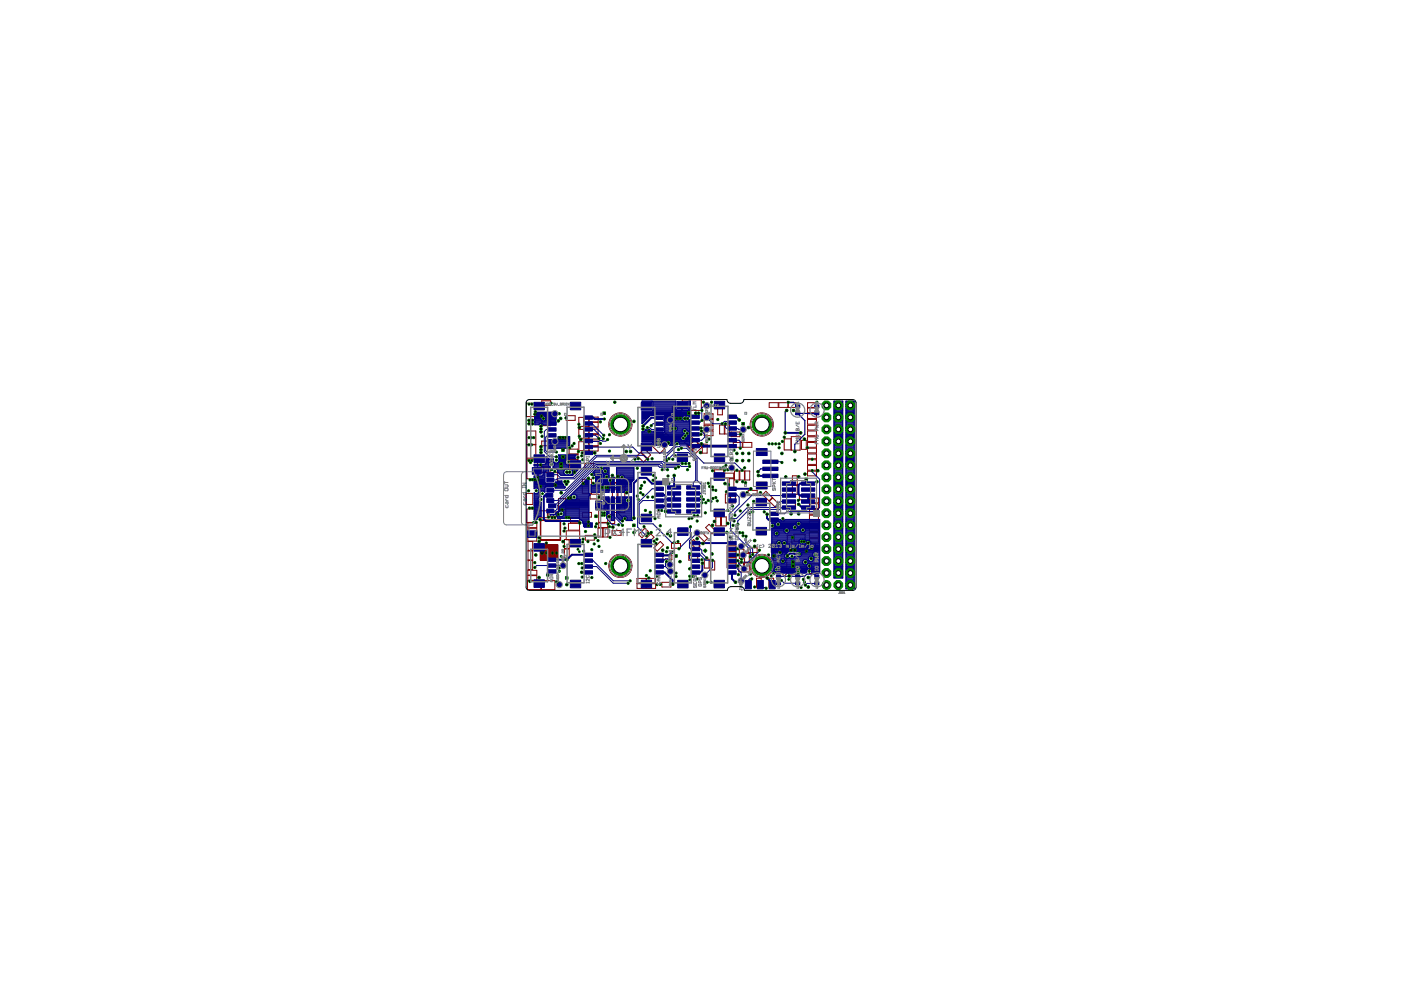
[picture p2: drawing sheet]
<svg xmlns="http://www.w3.org/2000/svg" width="297mm" height="210mm" viewBox="0 0 297 210" stroke-linecap="round" stroke-linejoin="round" font-family="sans-serif">
<g fill="none" stroke="#800000" stroke-width=".21">
<path d="M111.6 85.5h1.9v2.8h-1.9zM111.7 91.4h1.9v2.8h-1.9zM111.7 94.3h1.9v2.9h-1.9zM111.7 97.5h2.3v4h-2.3zM114.7 99.1h1.9v1h-1.9zM114.7 98h1.9v1h-1.9zM114.9 93.5h1.9v1h-1.9zM114.9 85h1.9v1h-1.9zM114.9 89.3h1.9v1h-1.9zM120 88.1h1.9v1h-1.9zM120.6 97.5h1.9v1h-1.9zM120.6 95.2h1.9v1h-1.9z"/>
<path d="M120.6 96.4h1.9v.9h-1.9zM120.6 98.6h1.9v1h-1.9zM122.7 88.5h1v1.9h-1zM122.7 93.7h1v1.9h-1zM122.7 91h1v1.9h-1zM123.8 88.5h1v1.9h-1zM123.8 91h1v1.9h-1zM123.8 93.7h1v1.9h-1zM124 98.3h1.9v1h-1.9zM124.9 88.4h1.9v1h-1.9zM124.9 89.6h1.9v1h-1.9zM124.9 91h1.9v1h-1.9z"/>
<path d="M124.9 92.1h1.9v1h-1.9zM124.9 93.5h1.9v1h-1.9zM124.9 94.6h1.9v1h-1.9zM135.8 95.9l1.3 1.4-.7 .7-1.3-1.4zM136.6 95.1l1.3 1.4-.7 .7-1.3-1.4zM138.2 94.5l1.1-1 1.6 1.6-1 1.1zM139.6 93.5l.7-.7 1.3 1.3-.7 .7zM140.5 92.6l.7-.7 1.3 1.3-.7 .7zM142.6 86.2h1.9v1h-1.9zM144.7 84.8h4v2.2h-4zM145.1 93.8l1.4-1.3 .7 .7-1.4 1.3zM145.9 94.6l1.4-1.3 .7 .7-1.3 1.3z"/>
<path d="M146.8 95.4l1.3-1.3 .7 .7-1.3 1.4zM148.9 94.2h1v1.9h-1zM149.3 91.4h1.9v1h-1.9zM149.3 90.2h1.9v1h-1.9zM149.3 88.9h1.9v1h-1.9zM149.3 87.7h1.9v1h-1.9zM151.5 99.6h1.9v1h-1.9zM152.2 86.1h1v1.8h-1zM152.6 90.1h1v1.9h-1zM153.7 90.1h1v1.9h-1zM155 91.6h1.9v1h-1.9zM155.5 93.8h1.9v1h-1.9z"/>
<path d="M155.7 99.9h1v1.9h-1zM156.8 99.9h1v1.9h-1zM157.5 93.8h1.9v1h-1.9zM157.9 99.9h1.1v1.9h-1.1zM163.1 85.4h1.9v1h-1.9zM165.1 85.4h1.9v1h-1.9zM166.3 93h1.4v2.4h-1.4zM167.2 85.4h1.9v1h-1.9zM167.8 92.6h1.9v2.8h-1.9zM169.9 93.4h1v1.9h-1zM171.2 85.4h1.9v1h-1.9zM171.2 86.5h1.9v1h-1.9z"/>
<path d="M171.2 87.7h1.9v1h-1.9zM171.2 88.9h1.9v1h-1.9zM171.2 90.2h1.9v1h-1.9zM171.2 91.4h1.9v1h-1.9zM171.2 92.6h1.9v1h-1.9zM171.2 93.8h1.9v1h-1.9zM171.2 95h1.9v1h-1.9zM171.2 96.2h1.9v1.1h-1.9zM171.2 97.5h1.9v1h-1.9zM171.2 98.7h1.9v1h-1.9zM171.2 99.9h1.9v1h-1.9zM111.5 104.6h1.5v2.4h-1.5z"/>
<path d="M111.7 107.9h1.9v2.9h-1.9zM111.9 113.7h1.9v1h-1.9zM111.9 110.9h1.9v1h-1.9zM111.9 112.1h1.9v1h-1.9zM112 114.8h.9v1.9h-.9zM112 116.8h.9v1.9h-.9zM112 118.9h.9v1.9h-.9zM113.7 108.3h2.4v1.5h-2.4zM114.2 100.2h4v2.2h-4zM116.4 108.5h1.9v1h-1.9zM118.4 105.7h1.5v2.4h-1.5zM119.7 114.4h1v1.9h-1z"/>
<path d="M119.7 116.4h1v1.9h-1zM120 107.9h2.8v1.9h-2.8zM120 105.9h2.8v1.9h-2.8zM120.1 112.6h2.8v1.8h-2.8zM120.5 111h2.4v1.4h-2.4zM120.9 109.9h2v.9h-2zM123.5 101.6h1.9v3.1h-1.9zM123.5 108.6h1.9v1h-1.9zM124.1 113.5h1.9v1h-1.9zM125.1 104.8h1.9v1h-1.9zM126.8 112h1v1.9h-1zM126.9 110.9h1.9v1h-1.9z"/>
<path d="M126.9 107.9h1.9v2.9h-1.9zM127.9 112h1v1.9h-1zM129.3 109.1h1v1.9h-1zM129.5 101.3h1.9v1h-1.9zM129.5 102.4h1.9v1h-1.9zM129.8 112.5h1.9v1h-1.9zM129.8 103.7h1v1.9h-1zM130.2 106.8h1v1.9h-1zM131 103.7h1.5v2.3h-1.5zM131.4 106.8h1v1.9h-1zM131.6 101.4h.9v1.9h-.9zM135.4 113.3l1.3-1.3 .7 .7-1.3 1.3z"/>
<path d="M136.6 114.5l1.4-1.3 .7 .7-1.4 1.3zM138.6 116.2l1.4-1.4 .7 .7-1.4 1.4zM140.5 117.7h2v1h-2zM142.4 115.2h1.9v1h-1.9zM146 117.8h1.9v1h-1.9zM147.1 114.4l1.3 1.4-.7 .7-1.3-1.4zM148 113.5l.7-.7 1.3 1.3-.7 .7zM149.3 118.6h1v1.8h-1zM149.6 111.9l.7-.7 1.4 1.3-.7 .7zM150.5 119h1v1.8h-1zM151.8 109.6h1v1.9h-1zM153 109.6h1v1.9h-1z"/>
<path d="M153.6 100.3h2v1h-2zM153.8 104.7h1v1.9h-1zM154.2 118.2h1.9v1h-1.9zM154.2 119.4h1.9v1h-1.9zM154.2 115.7h1.9v1.1h-1.9zM154.2 117h1.9v1h-1.9zM154.6 101.5h1v1.9h-1zM154.9 104.7h1v1.9h-1zM156.6 119.4h1v1.9h-1zM156.7 116.5h1v1.9h-1zM157.9 117.3h1v1.9h-1zM157.9 119.4h1v1.9h-1z"/>
<path d="M158.6 104h1.9v1h-1.9zM158.6 116.2h1.9v1h-1.9zM162.4 104.2l1.3 1.3-.7 .7-1.3-1.3zM163.1 106.3l.7-.7 1.4 1.3-.7 .7zM163.5 115.2h1v1.9h-1zM163.9 116.9h2.9v1.9h-2.9zM164.7 115.2h1v1.9h-1zM164.9 119.2h1.9v1h-1.9zM165.8 115.2h1v1.9h-1zM166.8 106.4h1.8v1h-1.8zM166.9 113.5h1v1.9h-1zM168 100.9h1v1.9h-1z"/>
<path d="M168 102.9h1v1.9h-1zM168.3 113.3h2.4v1.4h-2.4zM169.5 105h1.9v1h-1.9zM169.5 114.9h1.5v2.3h-1.5zM171 115.2h1.9v1h-1.9zM171.6 114.1h1.9v1h-1.9zM171.6 105.6h1.9v1h-1.9zM171.6 106.8h1.9v1h-1.9zM171.6 108h1.9v1h-1.9zM171.6 109.2h1.9v1.1h-1.9zM171.6 110.5h1.9v1h-1.9zM171.6 111.7h1.9v1h-1.9z"/>
<path d="M171.6 112.9h1.9v1h-1.9zM171.6 119.5h1.9v1h-1.9zM111.8 123.1h2.9v1.9h-2.9zM111.9 120.9h1.9v1h-1.9zM111.9 122h1.9v1h-1.9zM114.8 123.1h2.8v1.9h-2.8zM135.1 122.6h1.9v1.1h-1.9zM135.1 123.8h1.9v1h-1.9zM137.1 122.6h1.9v1.1h-1.9zM137.1 123.8h1.9v1h-1.9zM140.3 123.5h1.9v1h-1.9zM160.4 122.6h1v1.9h-1z"/>
<path d="M163 122.6h1v1.9h-1zM165.7 120.1l1.3 1.3-.7 .8-1.3-1.4zM167.2 120.7h1.9v1h-1.9zM171.6 120.6h1.9v1h-1.9z"/>
</g>
<g fill="#800000" stroke="#800000" stroke-width=".21">
<path d="M114.5 115.5h3.8v3.3h-3.8z"/>
<path d="M114.6 110.3h.1l-.1 4.3z"/>
<path d="M114.6 114.5h4.3z"/>
<path d="M118.7 110.3h.2l-.1 4.3z"/>
<path d="M114.6 110.3h4.3z"/>
</g>
<g fill="#800000" stroke="#800000" stroke-width=".21">
<path d="M159.7 118.3a2.37 2.37 0 0 1 3.7 .1 2.37 2.37 0 0 1-.9 3.6 2.37 2.37 0 0 1-3.3-1.6 2.34 2.34 0 0 1 2.1-2.7 2.34 2.34 0 0 1 2.6 2.3h.1a2.46 2.46 0 0 1-3.4 2.3 2.46 2.46 0 0 1-.9-4z" fill-rule="evenodd"/>
<path d="M129.7 118.3a2.41 2.41 0 0 1 3.9 .3 2.41 2.41 0 0 1-1.4 3.6 2.33 2.33 0 0 1-3-1.8 2.33 2.33 0 0 1 2.1-2.8 2.33 2.33 0 0 1 2.6 2.4h.1a2.46 2.46 0 0 1-3.4 2.3 2.46 2.46 0 0 1-.9-4z" fill-rule="evenodd"/>
<path d="M159.7 88.3a2.42 2.42 0 0 1 4.1 .7 2.42 2.42 0 0 1-2.5 3.3 2.34 2.34 0 0 1-2.1-2.4 2.34 2.34 0 0 1 2.4-2.2 2.34 2.34 0 0 1 2.3 2.3h.1a2.46 2.46 0 0 1-3.4 2.3 2.46 2.46 0 0 1-.9-4z" fill-rule="evenodd"/>
<path d="M129.7 88.3a2.41 2.41 0 0 1 3.9 .3 2.41 2.41 0 0 1-1.4 3.6 2.33 2.33 0 0 1-3-1.8 2.33 2.33 0 0 1 2.1-2.7 2.33 2.33 0 0 1 2.6 2.3h.1a2.46 2.46 0 0 1-3.4 2.3 2.46 2.46 0 0 1-.9-4z" fill-rule="evenodd"/>
</g>
<g fill="#000080" stroke="#000080" stroke-width=".21">
<path d="M143.6 85.1h2.2v1.6h-2.2z"/>
<path d="M143.6 96.2h2.2v1.7h-2.2z"/>
<path d="M146.5 88h1.8v.7h-1.8z"/>
<path d="M146.5 89.2h1.8v.8h-1.8z"/>
<path d="M146.5 90.5h1.8v.7h-1.8z"/>
<path d="M146.5 91.7h1.8v.8h-1.8z"/>
<path d="M146.5 93h1.8v.7h-1.8z"/>
<path d="M146.5 94.2h1.8v.8h-1.8z"/>
<path d="M143.7 111.9h2.2v1.6h-2.2z"/>
<path d="M143.7 123h2.2v1.7h-2.2z"/>
<path d="M146.6 114.8h1.8v.7h-1.8z"/>
<path d="M146.6 116h1.8v.8h-1.8z"/>
<path d="M146.6 117.3h1.8v.7h-1.8z"/>
<path d="M146.6 118.5h1.8v.8h-1.8z"/>
<path d="M146.6 119.8h1.8v.7h-1.8z"/>
<path d="M146.6 121h1.8v.8h-1.8z"/>
<path d="M151.4 85.1h2.2v1.6h-2.2z"/>
<path d="M151.4 96.2h2.2v1.7h-2.2z"/>
<path d="M154.3 88h1.8v.7h-1.8z"/>
<path d="M154.3 89.2h1.8v.8h-1.8z"/>
<path d="M154.3 90.5h1.8v.7h-1.8z"/>
<path d="M154.3 91.7h1.8v.8h-1.8z"/>
<path d="M154.3 93h1.8v.7h-1.8z"/>
<path d="M154.3 94.2h1.8v.8h-1.8z"/>
<path d="M151.4 111.9h2.2v1.6h-2.2z"/>
<path d="M151.4 123h2.2v1.7h-2.2z"/>
<path d="M154.3 114.8h1.8v.7h-1.8z"/>
<path d="M154.3 116h1.8v.8h-1.8z"/>
<path d="M154.3 117.3h1.8v.7h-1.8z"/>
<path d="M154.3 118.5h1.8v.8h-1.8z"/>
<path d="M154.3 119.8h1.8v.7h-1.8z"/>
<path d="M154.3 121h1.8v.8h-1.8z"/>
<path d="M141.5 103h2.8v.7h-2.8z"/>
<path d="M145.6 103h2.8v.7h-2.8z"/>
<path d="M141.5 104.3h2.8v.7h-2.8z"/>
<path d="M145.6 104.3h2.8v.7h-2.8z"/>
<path d="M141.5 105.5h2.8v.8h-2.8z"/>
<path d="M145.6 105.5h2.8v.8h-2.8z"/>
<path d="M141.5 106.8h2.8v.7h-2.8z"/>
<path d="M145.6 106.8h2.8v.7h-2.8z"/>
<path d="M141.5 108.1h2.8v.7h-2.8z"/>
<path d="M145.6 108.1h2.8v.7h-2.8z"/>
<path d="M115.9 107.9h1.5v.8h-1.5z"/>
<path d="M116.3 106.8h1.5v.8h-1.5z"/>
<path d="M115.9 105.7h1.5v.8h-1.5z"/>
<path d="M115.7 104.6h1.5v.8h-1.5z"/>
<path d="M115.9 103.5h1.5v.9h-1.5z"/>
<path d="M115.7 102.4h1.5v.9h-1.5z"/>
<path d="M115.9 101.3h1.5v.9h-1.5z"/>
<path d="M115.9 100.2h1.5v.8h-1.5z"/>
<path d="M111.9 112.5h1.9v1.4h-1.9z"/>
<path d="M126.3 106.3h1.4v1.7h-1.4z"/>
<path d="M126.3 100.6h1.4v1.7h-1.4z"/>
<path d="M112.9 99.1h1.9v1.4h-1.9z"/>
<path d="M160.3 105.7h2.2v1.6h-2.2z"/>
<path d="M160.3 111.8h2.2v1.6h-2.2z"/>
<path d="M163.2 108.6h1.8v.7h-1.8z"/>
<path d="M163.2 109.8h1.8v.7h-1.8z"/>
<path d="M172.7 85.9h.9v.5h-.9z"/>
<path d="M172.7 87.4h.9v.5h-.9z"/>
<path d="M172.7 123.4h.9v.6h-.9z"/>
<path d="M172.7 121.9h.9v.6h-.9z"/>
<path d="M168.7 123.4h.9v.6h-.9z"/>
<path d="M168.7 121.9h.9v.6h-.9z"/>
<path d="M164.6 123.4h.9v.6h-.9z"/>
<path d="M164.6 121.9h.9v.6h-.9z"/>
<path d="M169.9 107.3h2.8v.7h-2.8z"/>
<path d="M165.9 107.3h2.8v.7h-2.8z"/>
<path d="M169.9 106h2.8v.7h-2.8z"/>
<path d="M165.9 106h2.8v.7h-2.8z"/>
<path d="M169.9 104.7h2.8v.7h-2.8z"/>
<path d="M165.9 104.7h2.8v.7h-2.8z"/>
<path d="M169.9 103.4h2.8v.8h-2.8z"/>
<path d="M165.9 103.4h2.8v.8h-2.8z"/>
<path d="M169.9 102.2h2.8v.7h-2.8z"/>
<path d="M165.9 102.2h2.8v.7h-2.8z"/>
<path d="M154.3 103.3h1.8v.7h-1.8z"/>
<path d="M154.3 104.5h1.8v.7h-1.8z"/>
<path d="M154.3 105.8h1.8v.7h-1.8z"/>
<path d="M151.4 100.2h2.2v1.6h-2.2z"/>
<path d="M151.4 107.9h2.2v1.6h-2.2z"/>
<path d="M161.7 99h3.3v.8h-3.3z"/>
<path d="M161.7 100.5h3.3v.8h-3.3z"/>
<path d="M161.7 97.5h3.3v.8h-3.3z"/>
<path d="M160.4 95.1h2.2v1.5h-2.2z"/>
<path d="M160.4 102.2h2.2v1.5h-2.2z"/>
<path d="M136 85.3h2.2v1.7h-2.2z"/>
<path d="M136 94h2.2v1.6h-2.2z"/>
<path d="M138.9 88.2h1.8v.7h-1.8z"/>
<path d="M138.9 89.5h1.8v.7h-1.8z"/>
<path d="M138.9 90.7h1.8v.7h-1.8z"/>
<path d="M138.9 92h1.8v.7h-1.8z"/>
<path d="M128.5 105.7h.7v1.3h-.7z"/>
<path d="M129.6 105.7h.7v1.3h-.7z"/>
<path d="M130.7 105.7h.7v1.3h-.7z"/>
<path d="M130.7 102.7h.7v1.4h-.7z"/>
<path d="M129.6 102.7h.7v1.4h-.7z"/>
<path d="M128.5 102.7h.7v1.4h-.7z"/>
<path d="M158 123.1h1.3v1.7h-1.3z"/>
<path d="M160.6 123.1h1.2v1.7h-1.2z"/>
<path d="M163.1 123.1h1.3v1.7h-1.3z"/>
<path d="M116.1 118.3h1.8v.7h-1.8z"/>
<path d="M116.1 119.5h1.8v.8h-1.8z"/>
<path d="M116.1 120.8h1.8v.7h-1.8z"/>
<path d="M113.2 115.3h2.2v1.6h-2.2z"/>
<path d="M113.2 122.9h2.2v1.6h-2.2z"/>
<path d="M120.9 97.7h2.2v1.6h-2.2z"/>
<path d="M120.9 85.3h2.2v1.6h-2.2z"/>
<path d="M123.8 89.4h1.8v.7h-1.8z"/>
<path d="M123.8 90.7h1.8v.7h-1.8z"/>
<path d="M123.8 91.9h1.8v.7h-1.8z"/>
<path d="M123.8 93.2h1.8v.7h-1.8z"/>
<path d="M123.8 94.4h1.8v.7h-1.8z"/>
<path d="M123.8 88.2h1.8v.7h-1.8z"/>
<path d="M123.8 95.7h1.8v.7h-1.8z"/>
<path d="M120.9 114.4h2.2v1.6h-2.2z"/>
<path d="M120.9 123h2.2v1.6h-2.2z"/>
<path d="M123.8 117.3h1.8v.7h-1.8z"/>
<path d="M123.8 118.5h1.8v.7h-1.8z"/>
<path d="M123.8 119.8h1.8v.7h-1.8z"/>
<path d="M123.8 121h1.8v.7h-1.8z"/>
<path d="M136 114.4h2.2v1.6h-2.2z"/>
<path d="M136 123h2.2v1.6h-2.2z"/>
<path d="M138.9 117.3h1.8v.7h-1.8z"/>
<path d="M138.9 118.5h1.8v.7h-1.8z"/>
<path d="M138.9 119.8h1.8v.7h-1.8z"/>
<path d="M138.9 121h1.8v.7h-1.8z"/>
<path d="M136 109h2.2v1.6h-2.2z"/>
<path d="M136 99.1h2.2v1.6h-2.2z"/>
<path d="M138.9 102h1.8v.7h-1.8z"/>
<path d="M138.9 103.3h1.8v.7h-1.8z"/>
<path d="M138.9 104.5h1.8v.7h-1.8z"/>
<path d="M138.9 105.8h1.8v.7h-1.8z"/>
<path d="M138.9 107h1.8v.7h-1.8z"/>
<path d="M168.7 85.9h.9v.5h-.9z"/>
<path d="M168.7 87.4h.9v.5h-.9z"/>
<path d="M113.2 85.3h2.2v1.6h-2.2z"/>
<path d="M113.2 96.4h2.2v1.6h-2.2z"/>
<path d="M116.1 88.2h1.8v.7h-1.8z"/>
<path d="M116.1 89.5h1.8v.7h-1.8z"/>
<path d="M116.1 90.7h1.8v.7h-1.8z"/>
<path d="M116.1 91.9h1.8v.8h-1.8z"/>
<path d="M116.1 93.2h1.8v.7h-1.8z"/>
<path d="M116.1 94.4h1.8v.8h-1.8z"/>
<circle cx="157.1" cy="115.8" r=".52"/>
<circle cx="157.5" cy="117.7" r=".51"/>
<circle cx="157.7" cy="120.6" r=".52"/>
<circle cx="157.1" cy="123.2" r=".51"/>
</g>
<g fill="#000080" stroke="#000080" stroke-width=".21">
<circle cx="140.9" cy="94.3" r=".51"/>
<circle cx="118.6" cy="124" r=".51"/>
<circle cx="142.1" cy="89" r=".51"/>
<circle cx="155.1" cy="99.2" r=".51"/>
<circle cx="157.6" cy="104.9" r=".51"/>
<circle cx="149.8" cy="86" r=".51"/>
<circle cx="149.8" cy="91.1" r=".51"/>
<circle cx="149.8" cy="88.5" r=".51"/>
<circle cx="157.6" cy="91.1" r=".51"/>
<circle cx="147.8" cy="113" r=".51"/>
<circle cx="149.4" cy="121.9" r=".51"/>
<circle cx="119.4" cy="119.9" r=".51"/>
<circle cx="142" cy="119.7" r=".51"/>
<circle cx="142.1" cy="121.1" r=".51"/>
<circle cx="117.6" cy="87.7" r=".51"/>
<circle cx="117.6" cy="93.6" r=".51"/>
</g>
<g fill="none" stroke="#000080" stroke-width=".21">
<path d="M117 91.1h-1.2l-.4 .4v4.2l1.1 1.2h1.4M117 92.3h-.9l-.4 .4v2.8l.3 .3h1.9M117.6 87.7h1M124.7 91h1.2l2 2M124.7 92.3h1.6l.7 .7M124.7 89.8h.8l2.5 2.5M128.8 93.2l-.3 .3h-.8l-.1-.1h-.4l-.2 .2-2.3-.1M135.3 97.3l-.4-.4h-8.4l-4.7 4.6h-3.7l-.2 .2h-1.2M137.2 90.7h.5l.5 .4h1.6M137.3 97.4l-.8-.9h-10.2l-4.7 4.7h-2.9l-.5-.6h-1.5M139.8 89.8h-1.3l-.5 .5M141.3 97.7v-.9l2-2.1h.7l.2-.2h1.4l3.6 3.7h6.6l1.5 1.5"/>
<path d="M141.8 97.3l1.3-1.4h2.9l1.5 1.6v4.3l-.5 .5v1.1M143.2 99.3l-.2-.2h-3.1l-.3-.3h-13l-8.5 8.4v.7l-.4 .4h-1M143.5 94.1l-2 1.9h-6.1l-1.2-1.2h-9.5M143.8 99l-.2-.2h-3.4l-.3-.3h-13.5l-8.8 8.7h-.5M144.4 95h1.2l2.2 2.3v4.5l1 1v1.6l-.3 .2h-1.5M144.7 98.3l-3.8-.1-.3-.3h-14.6l-6.1 6h-3.2M146.2 98.9h-1.8l-.4-.4h-3.4l-.3-.3h-14.1l-8 7.9h-1.5M147.4 90.8h2.1l.3 .3M148.6 92.1h-1.2M148.7 91.4l.7 .7v.6l-.6 .6h-1.4M149.8 86h-.5l-.5 .5v2.6l-.4 .5h-1M149.8 88.5l1.4 1.4h1.9l.5-.6h.4l.2 .3h1"/>
<path d="M153.8 89.9v.7l.3 .2 2.3 .1 .2 .2h.9M155.1 99.2l-.4 .4h-.4M155.2 93.3h1.5l.2 .3v1.4M155.2 90.8l.1 .1M157 92.1h-1.8M163.3 97.9h2.3l.2 .2M167.1 85.3h1.1l.9 .8M172.2 99.8v.2l1.6 1.6v6l-.8 .8h-6.1l-.6 .5h-2.2M173.2 85.3v.8M119.4 119.9h-5.6l-.4 .4M124.7 118.9h1.1l4.2 4.2h3.6M128.8 106.3v2.3l-.2 .2v1.1l1.2 1.4h1.3"/>
<path d="M129.9 106.3v2.9l2.1 2.2M131 106.3v2.5l1 .9v.8M139.8 118.9h.9l.4-.4h.5l.4 .4v.8M139.8 106.1h-3.5l-.8 .8v4l.2 .2h2.8l3.9 3.9h.5M139.8 103.6h-1.5l-3.1 3.1v5.1l1.8 1.8M141.3 119.1l-.2 .2v.8M146.2 117.4v1l.5 .5h.8M146.4 111.7v2.2l-2.5 2.5M147 105.9h2.1M147.5 117.6h1l1.1 1.2h1.4v1.5l-1.6 1.6M147.8 113l-1.6 1.6v1.5l.2 .3h2.1l.3 .2v.7l1 1M155.2 118.9h1.2l.2 .2v.4l1.1 1.1"/>
<path d="M155.2 106.1l.1 1.2M155.2 117.6l2.3 .1M155.2 104.9h1l.5 .5v1.5l-2.1 2.1v1.3l.3 .3v1.8l4.2 4.1v1.6M156.4 117.6v.1M157.1 115.8h-.2l-.5 .6h-1.2M158.2 113.7v1.3l1.4 1.5v1.1M158.3 104.5h-.4l-.4 .4M161 116.6v.3l-2.3 2.3h-1.6M167.3 107.6h-1.5l-.4 .4h-6.5l-2.5 2.5v.7M167.3 106.3h-1.9l-1.3 1.3h-5.6l-2.4 2.4h-1M167.3 105.1h-7.9l-3.6 3.5v.6M124.7 120.1h1.8l3.5 3.6h3.2"/>
<path d="M139.8 120.1h1.3M141.1 120.1l1 1M147.5 120.1h-.9l-.4 .5M155.2 120.1h1.1l.1-.1v.7l.7 .7v1.7M159.4 122.7h-.4l-.3 .3v1M161.2 124l.6 .6h.5l.1 .1M165.1 123v.7M165.7 123l.6 .7h2.8M173.2 123.7h-2.1l-.4 .4"/>
</g>
<g fill="none" stroke="#000080" stroke-width=".42">
<path d="M124.7 96h1.3M124.7 88.5h1.1l.3 .3M139.7 92.4v1.5M139.8 88.6h-1.7l-1.8 1.8M148.1 87.6h-.6l-.1 .7M155.2 88.3h.8l.7 .7M166.5 91.8h3.2M116.5 102.8l1.3 .1M116.5 105h-1l-.2 .3v4.7l.4 .5h6.8l.4 .4M124.7 117.6h-3.5l-1 1.1h-3.2M139.8 102.4l-.2 .1h-1.4l-1.2-1.2h-1.5l-1.1 1.1v7.5M141.1 105.7v1.6h-1.3"/>
<path d="M141.1 108.4h1.8M142.5 117.1l-.7 .7h-1.9M142.9 100.8v2.6M142.9 104.6v1.3M147.5 115.1l1.5 .1M148.9 119.4v1.5l-.5 .5h-.9M149.1 115.1h6.1M155.2 103.6l4 .1M160.8 100.8l2.5 .1M162.6 109v.9l.3 .3h1.2M169.3 106.9l.7 .7h1.3M169.4 117.5l-2-.1-.5 .5"/>
<path d="M170.9 101.6v.5l.4 .4h-1.7l-.3 .3v2l.3 .3h1.7v1.2M116.5 121.2l-.4 .3v.4M139.8 121.4h1.1l1.7 1.6v.9M155.2 121.4v1.3l.7 .7M162.6 122.5l1.1 1.2"/>
</g>
<g fill="none" stroke="#000080" stroke-width=".25">
<path d="M113.3 98.5h3M113.4 89.4h4.4M113.4 88.8h1.3M113.4 88.5h1.3M113.4 88.3h1.5M113.4 88.1h4.4M113.4 87.9h4.4M113.4 87.7h4.4M113.4 87.4h4.4M113.4 89.4v-2h4.4v2.7h-2.6l-.3-.3h-.5l-.2 .3h-.8v-.5M113.4 89.4v.2M113.4 89.9h1"/>
<path d="M113.4 89.6h4.4M113.4 89.2h1.6M113.4 89h1.3M114.7 88.5v.4l.3 .3h.4l.3-.3v-.4M114.7 88.5l.3-.3h.4l.3 .3M114.9 98.8l.2 .2v1.7l-.2 .2h-1.6v2.7l.1-.1h.5l.4 .3v.5M115 89.9h2.8M115.1 99h1.5M115.1 99.7h1.2M115.1 99.4h1.2M115.1 99.2h1.4M115.4 89.2h2.4"/>
<path d="M115.5 88.3h2.3M115.7 89h2.1M115.7 98.3h.6M115.7 88.8h2.1M115.7 88.5h2.1M115.8 99.9l-.3 .2M115.8 98.1h.7M115.8 97.9h1.6M115.8 97.6h1.5M115.8 97.4h1.5M115.8 97.2h.4M115.8 97h.2"/>
<path d="M116.2 93.3h2.1v-.7h2.5v1.8h-.2l-.3 .3v.3h-4.1zM116.2 95h4.1M116.2 94.8h4.1M116.2 94.5h4.3M116.2 94.3h4.6M116.2 94.1h4.6M116.2 93.9h4.6M116.2 93.6h4.6M116.2 93.4h4.6M116.7 97.9l-.4 .3v.5l.3 .3-.3 .3v.6h-1.2M117.2 97.9l.3 .3v.5l-.3 .3 .3 .3h.4l.3 .4M117.3 99h3.2"/>
<path d="M117.4 99.2h3.1M117.4 98.1h.2M117.5 98.8h3M117.5 98.5h2.7M117.5 98.3h2.5M118 99.4h2.5M118.2 99.7v.5l.7 .6h2.5l1.1-1.1h-1.2a.65 .65 0 0 1-.4 1.1M118.2 99.9h1.4M118.2 99.7h1.5M118.3 98.1h1.6M118.3 93.2h2.5M118.3 93h2.5"/>
<path d="M118.3 92.8h2.5M118.4 97.2l.1 .6-.3 .4h-.5l-.4-.4v-.5h-1l-.5-.5v1.4l-.2 .2h-2.3v.4h3M118.4 97.2h3.5M118.5 96.5h3.6M118.5 97.9h1.4M118.5 97.6h1.5M118.5 97.4h1.7M118.5 97h3.4M118.5 96.8h3.4M120 99.4a.67 .67 0 0 0-.5 .7 .67 .67 0 0 0 .5 .7M120.3 99.4h.2M121.4 99.9h.9"/>
<path d="M121.9 97.2l.1 .1-1.8 .1-.3 .3v.5l.3 .4h.3v.8M121.9 96.7l.3-.2h-3.8l.1 .1-.1 .6M121.9 96.7v.5M126 99.9h1.8M126 96h.1M126.2 99.7h.9M126.4 99.4h.6M126.7 99.2h.3M128 99.4h.1M128 99.2h1.1M128.5 99.4h.6M128.8 99.7h.3"/>
<path d="M128.8 99.9h.3M130.7 99.9h3.7M130.7 99.7h3.7M130.7 99.4h3.7M130.7 99.2h3.7M136.1 93.6h4.3M136.1 93.4h5.3M136.1 93.2h8.3M136.1 93h8.2M136.1 92.8h8.2M136.1 85.1l7.2-.1v1.8l.2 .2M136.1 92.5h8.4"/>
<path d="M136.1 92.3h8.7M136.1 92.1h8.7M136.1 91.9h8.8M136.1 91.7h2.6M136.1 89.6h.2M136.1 89.4h.5M136.1 89.2h.7M136.1 89h.9M136.1 88.8h1.1M136.1 88.5h1.4M136.1 88.3h1.6M136.1 88.1l4.7-.2 .1 .2v.9l-.1 .2"/>
<path d="M136.1 87.9h10.1M136.1 87.7h10.3M136.1 87.4h10.3M136.1 85v.1M136.9 91.2h.9M136.9 91.2l-.4 .3h-.4v2.2h2.2l.1 .2M137.6 91l.4 .4M137.6 91h.1M137.6 91l-.2 .2h-.4l-.1-.2v.2M138.3 85.1l.1 .1M138.4 93.9v.5h1.7l.1-.5M138.4 94.3h1.7"/>
<path d="M138.4 94.1h1.7M138.4 93.9h1.8M138.4 87h8M138.4 86.8h4.9M138.4 86.6h4.9M138.4 86.3h4.9M138.4 86.1h4.9M138.4 85.9h4.9M138.4 85.7h4.9M138.4 85.4h4.9M138.4 85.2h4.9M138.4 85.2v1.9l-.1 .1"/>
<path d="M139.8 92.3l-.1 .1M140.4 93.6l1.5-.2 .4 .3v.4l-.3 .3h.6a1.31 1.31 0 0 1 1.1-.8l.3 .3M140.4 93.6l-.2 .3M140.8 89.2h4M140.8 89.2l.1 .2v.9M140.8 91.7h3.9M140.8 90.5h1.2M140.9 88.1h5.3M140.9 90.3l-.1 .2 .1 .1v.9l-.1 .2h-2.1l-.1-.3h-2M140.9 91.4h3.8M140.9 91.2h1.1M140.9 91h1"/>
<path d="M140.9 90.8h1M140.9 90.3h5.4M140.9 90.1h5.3M140.9 89.9h5.3M140.9 89.6h5.3M140.9 89.4h5.3M140.9 89h3.7M140.9 88.8h3.7M140.9 88.5h3.7M140.9 88.3h3.9M141.7 93.9l-.2 .3h-.6v.1M141.9 90.7l.3-.3h.4l.2 .1 .5-.1 .3 .3v.4l-.3 .3-.5-.2-.2 .2h-.4l-.3-.3z"/>
<path d="M142 93.4h4.2M142.1 94.3h.6M142.2 93.6h1.1M142.3 94.1h.6M142.3 93.9h.8M143.4 88.7l-.3 .3h-1M143.5 91.2h1.2M143.5 90.5h2.7M143.6 91h1.2M143.6 90.8h2.6M143.8 93.6h2.4M144 93.9h2.3"/>
<path d="M144 93.9v.3h1.7l.3 .2h.4v-.4M144 94.1h2.4M144.6 88.5v.5l.3 .3h1.1l.3-.3M145 91.9l-.2 .5-.5 .3v.4l.3 .3a.74 .74 0 0 0 .9-.5l.3-.3v-.2l.4-.3M145.2 91.9h-.3l-.2-.3v-.4l.2-.3h.5l.2 .3v.2h.3l.3 .3v.4M145.2 91.9h.1M145.2 93.2h1M145.4 93h.8M145.5 91h.7M145.6 92.8h.7M145.6 91.2h.6M145.8 92.5h.4"/>
<path d="M145.9 94.3h.5M145.9 87l.1-.2v-1.8h.4v2.7M145.9 91.4h.4M145.9 92.3h.3M146 86.8h.4M146 86.6h.4M146 86.3h.4M146 86.1h.4M146 85.9h.4M146 85.7h.4M146 85.4h.4M146 85.2h.4"/>
<path d="M146.1 89.2h.1M146.1 91.7h.1M146.1 88.3h.1M146.2 92.1h.1M146.2 91.9h.1M146.2 87.9v.5l-.2-.2h-1.1l-.3 .3M146.2 91.6v1M146.2 92.6l.2 .1-.2 .2v.9l.2 .2M146.3 89h.1M146.3 88.9l.1 .1M146.4 87.2h-10.3v2.6l1.8-1.7M146.4 89l-.2 .1v1l.2 .1-.2 .2v.9l.2 .2-.2 .1"/>
<path d="M146.4 87.7l-.2 .2M146.4 87.7h.1M146.4 94h.1M147.4 94.5v.1M155.4 88.2l-.2 .1M163.3 99.4h-2l-.6 .6M166.8 87l-.3 .3v4.5M173.2 87.7h-4.1l1.5 1.5v2.9l-2.1 2.1v1.5M176.8 95h1.9M176.8 94.8h1.9M176.8 94.5h1.9M176.8 94.3h1.9"/>
<path d="M176.8 94.1h1.9M176.8 93.9h1.9M176.8 93.6h1.9M176.8 93.4h1.9M176.8 93.2h1.9M176.8 93h1.9M176.8 92.8h1.9M176.8 85h1.9v37.5h-1.9zM176.8 99.9h1.9M176.8 99.7h1.9M176.8 99.4h1.9M176.8 99.2h1.9"/>
<path d="M176.8 99h1.9M176.8 98.8h1.9M176.8 98.5h1.9M176.8 98.3h1.9M176.8 98.1h1.9M176.8 97.9h1.9M176.8 97.6h1.9M176.8 97.4h1.9M176.8 97.2h1.9M176.8 97h1.9M176.8 96.8h1.9M176.8 96.5h1.9"/>
<path d="M176.8 96.3h1.9M176.8 96.1h1.9M176.8 95.9h1.9M176.8 95.7h1.9M176.8 95.4h1.9M176.8 95.2h1.9M176.8 92.5h1.9M176.8 92.3h1.9M176.8 92.1h1.9M176.8 91.9h1.9M176.8 91.7h1.9M176.8 91.4h1.9"/>
<path d="M176.8 91.2h1.9M176.8 91h1.9M176.8 90.8h1.9M176.8 90.5h1.9M176.8 90.3h1.9M176.8 90.1h1.9M176.8 89.9h1.9M176.8 89.6h1.9M176.8 89.4h1.9M176.8 89.2h1.9M176.8 89h1.9M176.8 88.8h1.9"/>
<path d="M176.8 88.5h1.9M176.8 88.3h1.9M176.8 88.1h1.9M176.8 87.9h1.9M176.8 87.7h1.9M176.8 87.4h1.9M176.8 87.2h1.9M176.8 87h1.9M176.8 86.8h1.9M176.8 86.6h1.9M176.8 86.3h1.9M176.8 86.1h1.9"/>
<path d="M176.8 85.9h1.9M176.8 85.7h1.9M176.8 85.4h1.9M176.8 85.2h1.9M179.4 95h1.7M179.4 94.8h1.7M179.4 94.5h1.7M179.4 94.3h1.7M179.4 94.1h1.7M179.4 93.9h1.7M179.4 93.6h1.7M179.4 93.4h1.7"/>
<path d="M179.4 93.2h1.7M179.4 93h1.7M179.4 92.8h1.7M179.4 85h1.5l.2 .2v39.5l-.3 .2h-1.4zM179.4 99.9h1.7M179.4 99.7h1.7M179.4 99.4h1.7M179.4 99.2h1.7M179.4 99h1.7M179.4 98.8h1.7M179.4 98.5h1.7M179.4 98.3h1.7"/>
<path d="M179.4 98.1h1.7M179.4 97.9h1.7M179.4 97.6h1.7M179.4 97.4h1.7M179.4 97.2h1.7M179.4 97h1.7M179.4 96.8h1.7M179.4 96.5h1.7M179.4 96.3h1.7M179.4 96.1h1.7M179.4 95.9h1.7M179.4 95.7h1.7"/>
<path d="M179.4 95.4h1.7M179.4 95.2h1.7M179.4 92.5h1.7M179.4 92.3h1.7M179.4 92.1h1.7M179.4 91.9h1.7M179.4 91.7h1.7M179.4 91.4h1.7M179.4 91.2h1.7M179.4 91h1.7M179.4 90.8h1.7M179.4 90.5h1.7"/>
<path d="M179.4 90.3h1.7M179.4 90.1h1.7M179.4 89.9h1.7M179.4 89.6h1.7M179.4 89.4h1.7M179.4 89.2h1.7M179.4 89h1.7M179.4 88.8h1.7M179.4 88.5h1.7M179.4 88.3h1.7M179.4 88.1h1.7M179.4 87.9h1.7"/>
<path d="M179.4 87.7h1.7M179.4 87.4h1.7M179.4 87.2h1.7M179.4 87h1.7M179.4 86.8h1.7M179.4 86.6h1.7M179.4 86.3h1.7M179.4 86.1h1.7M179.4 85.9h1.7M179.4 85.7h1.7M179.4 85.4h1.7M179.4 85.2h1.7"/>
<path d="M113.3 104.5v5.7h.5a.64 .64 0 0 1 .9-.7v-3h-.3l-.3-.3v-.6M113.3 110.1h.5M113.3 109.9h.6M113.3 109.6h.8M113.3 109.4h1.4M113.3 109.2h1.4M113.3 109h1.4M113.3 108.8h1.4M113.3 108.5h1.4M113.3 108.3h1.4M113.3 108.1h1.4M113.3 107.9h1.4"/>
<path d="M113.3 107.6h1.4M113.3 107.4h1.4M113.3 107.2h1.4M113.3 107h1.4M113.3 106.7h1.4M113.3 106.5h1.4M113.3 106.3h.9M113.3 106.1h.8M113.3 105.9h.8M113.3 105.6h.8M113.3 105.4h1M113.3 105.2h1.4"/>
<path d="M113.3 105h1.2M113.3 104.8h1.1M113.3 104.5h.1M113.3 103.4h2.2M113.3 103.2h2.4M113.3 103h6.2M113.3 102.7h6.1M113.3 102.5h5.9M113.3 102.3h2.2M113.3 102.1h2.2M113.3 101.9h2.2M113.3 101.6h2.2"/>
<path d="M113.3 101.4h2.2M113.3 101.2h2.2M113.3 101h2.2M113.4 110.2h.1M114.1 104.5h.3M114.1 103.6h1.4M114.3 104.3h.2M114.3 104.1h1.2M114.3 103.9h1.2M114.3 104.3l-.4 .4h-.5l-.1-.2M114.7 105.2l-.3 .1-.3 .3M114.7 104.1l-.3 .3v.5l.3 .3"/>
<path d="M115.1 100.8h.4M115.1 100.5h.4M115.1 100.3h.4M115.1 100.1h.4M115.2 104.1l.3 .2M115.4 104.3h.1M115.5 100.1v2.2M115.5 102.3l.3 .2M116.7 109.2l1.2-.1 .3 .4v.4h6.6M116.7 109.2h.1M116.8 109.1l-.1 .1M117 118.7h.1"/>
<path d="M117.3 109.1v.1M117.3 109.2h.1M117.4 109.1l-.1 .1M117.6 103.2h2.1M117.7 109h.6M117.8 103.4h2M117.8 102.3h1.3M117.8 102.3l-.2 .2M117.9 109.2h.4M118 108.8h.3M118.2 109.4h.4M118.2 108.5h.3"/>
<path d="M118.2 108.5l-.6 .6M118.2 108.5l.4-.4v-.7l6.2-6.2v3.4l.3 .2-.3 .4v5.4l.3 .3h.5v.9h-1.7l-.2-.2-.1-.9M118.2 109.6h6.6M118.2 102.1h.9M118.2 100.1h1.3M118.3 109.2v-.5l.4-.4h.5l.3 .4v.5M118.3 109.2l.4 .3h.5l.3-.3M118.4 108.3h6.4M118.5 100.3h1M118.6 108.1h6.2M118.6 107.9h6.2M118.6 107.6h6.2"/>
<path d="M118.6 107.4h6.2M118.7 100.5h1M118.8 107.2h6M119 107h5.8M119.1 102l.1 .5M119.1 102h-.8l-.5 .3M119.1 102h.1M119.2 102.5l.2 .2M119.3 106.7h5.5M119.3 109.4h5.5M119.4 108.5h5.4M119.4 102.7l.3 .5"/>
<path d="M119.5 106.5h5.3M119.5 109.2h5.3M119.5 109h5.3M119.5 108.8h5.3M119.7 106.3h5.1M119.7 103.2l.2 .1-.2 .2h-1.9l-.2-.3h-1.8l-.3 .2v.9M119.9 106.1h4.9M120.1 105.9h1.2M120.3 100.8h.3M120.4 105.6h.7M120.6 105.4h.5M120.8 105.2h.3"/>
<path d="M121 105h.2M121.1 105.6v-.5l.3-.3h.5l.4 .3v.5M121.1 105.6l.3 .4h.5l.4-.4M121.2 104.8h3.8M121.3 100.5h.3M121.4 100.3h.5M121.4 100.1h.7M121.5 104.5h3.3M121.7 104.3h3.1M121.9 104.1h2.9M122.1 105.9h2.7M122.1 105h3"/>
<path d="M122.1 103.9h2.7M122.3 105.6h2.5M122.3 105.4h2.5M122.3 105.2h2.5M122.4 103.6h2.4M122.6 103.4h2.2M122.7 109.9l.6 .4M122.8 103.2h2M123 110.1h1.8M123 103h1.8M123.3 102.7h1.5M123.3 110.3h1.5"/>
<path d="M123.3 110.3l.3 .4M123.5 102.5h1.3M123.5 110.5h1.3M123.6 110.7h1.4M123.6 111h2M123.7 102.3h1.1M123.7 111.4h1.9M123.7 111.2h1.9M123.8 111.6h1.8M123.9 102.1h.9M124.1 101.9h.7M124.4 101.6h.4"/>
<path d="M124.6 101.4h.2M124.8 101.2h.1M125.3 104.3h3.8M125.3 104.1h3.8M125.3 103.9h3.8M125.3 103.6h3.8M125.3 103.4h3.8M125.3 103.2h3.8M125.3 103h3.8M125.3 102.7h.1M125.8 100.1h2M125.9 100.3h2.1"/>
<path d="M126 100.8h.1M126 100.5h.1M126.1 100.3l-.1 .5v-.4l-.3-.2 1-1h.3v.3l.3 .3 .5-.1v.4l.3 .3h.4l.3-.3v-.4l-.3-.3-.5 .1v-.3h1.1v2.1M126.2 102.7h2.9M127.6 105.6l-.3 .3h1.8M127.6 105.6h1.5M127.6 105.4h1.5M127.6 105.6v-.2h1.5v3.5l-.4 .1M127.8 100.3l.1 .1v2.1l-.1 .1h-1.5l-.3 .3h-.5l-.2-.2M127.8 105.9l.2 .2M127.9 102.5h1.2M127.9 102.3h1.2"/>
<path d="M127.9 102.1h1M127.9 101.9h.9M127.9 101.6h.9M127.9 101.4h.3M127.9 101.2h.2M127.9 101h.2M127.9 100.8h.3M127.9 100.5h1.2M128 108.1h1.1M128 107.9h1.1M128 107.6h1.1M128 107.4h1.1"/>
<path d="M128 107.2h1.1M128 107h1.1M128 106.7h1.1M128 106.5h1.1M128 106.3h1.1M128 106.1h1.1M128 106.1v2h.3l.4 .4M128.5 108.3h.6M128.6 100.3h.5M128.7 108.8h.4M128.7 108.5h.4M128.7 108.5v.5"/>
<path d="M128.8 109h-.1M128.8 100.1h.3M128.9 100.8h.2M129.1 101.2h.1M129.1 101h.1M129.1 101.3h.1M129.1 100.9l-.3-.3h-.4l-.3 .3v.4l.3 .3h.4v.4l.3 .3M129.1 102.3h.1M129.1 102.3v2.1h-3.8v-1.7M129.6 110.3h.6M129.6 110.1h.6M129.6 109.9h.6"/>
<path d="M129.6 109.2h.6M129.6 109h.6M129.6 108.8h.6M129.6 108.5h.6M129.6 108.3h.6M129.6 108.1h.6M129.6 107.9h.6M129.6 107.6h.6M129.6 107.4h.6M129.6 107.2h.6M129.6 107h.6M129.6 106.7h.6"/>
<path d="M129.6 106.5h.6M129.6 106.3h.6M129.6 106.1h.6M129.6 105.9h.6M129.6 105.6h.6M129.6 105.4h.6M129.6 104.3h.6M129.6 104.1h.6M129.6 103.9h.6M129.6 103.6h.6M129.6 103.4h4.3M129.6 103.2h.6"/>
<path d="M129.6 103h.6M129.6 102.7h.6M129.6 102.5h.6M129.6 102.3h.6M129.6 101.4h.6M129.6 101.4h.4l.2-.2v3.2h-.6v-2.2l.2-.2v-.4zM129.6 105.4h.6v5h-.6zM129.7 109.6h.5M129.7 109.4h.5M129.7 109.8h-.1M129.8 102.1h.4M129.8 101.9h.4"/>
<path d="M129.8 101.6h.4M130.2 101.2h.1M130.7 109.4h3.2M130.7 109.2h3.2M130.7 109h3.2M130.7 108.8h3.2M130.7 108.5h3.2M130.7 108.3h3.2M130.7 108.1h3.2M130.7 107.9h3.2M130.7 107.6h3.2M130.7 107.4h3.2"/>
<path d="M130.7 107.2h3.2M130.7 107h3.2M130.7 106.7h3.2M130.7 106.5h2.1M130.7 106.3h1.9M130.7 106.1h1.9M130.7 105.9h1.9M130.7 105.6h2.1M130.7 105.4h3.2M130.7 104.3h1.6M130.7 104.1h1.8M130.7 103.9h3.2"/>
<path d="M130.7 103.6h3.2M130.7 103.2h3.2M130.7 103h3.2M130.7 102.7h3.2M130.7 102.5h3.2M130.7 102.3h3.2M130.7 102.1h3.4M130.7 101.9h3.6M130.7 101.6h.9M130.7 101.4h.6M130.7 101.2h.6M130.7 101h.7"/>
<path d="M130.7 100.8h.9M130.7 100.5h3.7M130.7 100.3h3.7M130.7 100.1h3.7M130.7 105.4h3.2l-.1 4.7 .3 .3h-1.3l.2-.2v-.5l-.3-.2h-.5l-.2 .2v.5l.1 .2h-.6l-.8-.8zM130.8 109.6h1.3M131 109.9h1M131.3 110.1h.7M131.5 110.3h.6M132.1 100.8h2.3M132.1 101.6h2.3M132.3 101h2.1"/>
<path d="M132.4 101.4h2M132.4 101.2h2M132.6 105.9v.4l.3 .3h.5l.3-.3v-.4M132.6 105.9l.3-.4h.5l.3 .4M132.6 103.9l-.3 .5h-1.6v-5.2h3.7v2.5l-.5 .5v2.2h-.5l-.3-.5M132.8 110.3h1.2M132.9 109.6h.9M133 110.1h.8M133 109.9h.8M133.3 104.1h.6M133.4 104.3h.5M133.5 105.6h.4"/>
<path d="M133.5 106.5h.4M133.7 105.9h.2M133.7 106.3h.2M133.7 106.1h.2M139.8 117.6l.1 .2M139.8 107.3v.1M149.1 115.1l-.1 .1M163.6 117h1.2M163.6 119h1.9M163.6 118.7h1.9M163.6 118.5h2.1M163.6 118.3h3"/>
<path d="M163.6 118.1h2.8M163.6 117.9h2.8M163.6 117.6h1.5M163.6 117.4h1.3M163.6 117.2h1.2M163.6 116.7h1.5M163.6 116.5h10.2M163.6 116.3h10.2M163.6 116.1h10.2M163.6 115.8h10.2M163.6 115.4h1.1M163.6 115.2h1.1"/>
<path d="M163.6 115h1.1M163.6 114.7h1.2M163.6 114.5h5.9M163.6 114.3h10.2M163.6 114.1h10.2M163.6 113.9h10.2M163.6 113.6h10.2M163.6 113.4h.7M163.6 113.2h.5M163.6 113h.5M163.6 112.8h.7M163.6 112.5h2.6"/>
<path d="M163.6 112.3h2.6M163.6 112.1h2.8M163.6 110.7h1.1M163.6 110.5h10.2M163.6 110.3h2M163.7 119.2h1.8M163.8 119.4h1.9M163.9 119.8h7.1M163.9 119.6h6.5M163.9 111l.3 .3v.4l-.3 .3h-.3v7l.3 .5v.9l-.3 .6M164.1 111.9h3.9M164.2 111.2h.2"/>
<path d="M164.2 111.6h.5M164.2 111.4h.3M165 115.6l-.3-.3v-.4l.3-.3h.4l.3 .3v.4l-.3 .3M165 112.8h1.2M165.1 113.4h8.7M165.1 113.2h8.7M165.1 113h1.4M165.2 111.6h2.8M165.2 110.7h3.7M165.4 111.4h2.8M165.5 110.2h-1.9v.8h.8M165.5 119.2v-.4l.3-.3h.4l.3 .3v.4"/>
<path d="M165.5 110.2l.3 .2h.4l.3-.2M165.5 110.2h.1M165.5 111h3.3M165.5 119.2l.3 .3h.4l.3-.3M165.5 111.2h3.3M165.5 114.7h.4M165.6 115.4h.2M165.6 117.6h.8M165.7 116.7h8.1M165.7 115.2h.1M165.7 115h.1M165.8 117.4h.8"/>
<path d="M165.9 117h1.3M165.9 117.2h1M166.1 115.6l-.3-.3v-.4l.3-.3h.4l.3 .3v.4l-.3 .3M166.2 118.5h5.2M166.3 119.4h3.9M166.3 110.3h7.5M166.4 117.6l.8-.7 1.5 .1a1.32 1.32 0 0 1 1.3 .2v.5l-.3 .3-1.3-.1v.3l-.3 .3h-.4l-.3-.3-.2 .2h-.5l-.3-.3zM166.4 118.7h4M166.5 110.2h7.3v11.3l-1.7-.2v-.4l-.3-.3h-.5l-.3 .3v.4l-.3 .2h-.9l-.1-.4 .1-.2v-.4l-.3-.3h-.4l-.3 .3 .1 .5-.2 .2v.3l-4.2-.1M166.5 110.2h.1M166.5 119.2h3.7M166.5 119h3.7"/>
<path d="M166.6 114.7h2.8M166.7 115.4h4.1M166.8 115.2h2.8M166.8 115h2.6M167.1 113h6.7M167.2 112.1h.9M167.3 118.3h.2M167.3 112.8h2.6M167.3 112.5h2.4M167.3 112.3h2.4M168.3 118.3h3.1M168.4 118.1h3.2"/>
<path d="M168.8 111.4h.2M168.9 112.1h.9M169 111.9h4.8M169 111.6h4.8M169.7 111.4h4.1M169.7 117h4.1M169.7 110.7h4.1M169.8 117.9h2.6M169.8 111h4M169.8 111.2h4M169.9 117.2h2.6M170 117.6h2.3"/>
<path d="M170 117.4h2.3M170.2 119v.4M170.2 119l.3-.4h.5l.3 .4M170.2 119.4l.3 .3h.5l.3-.3M170.6 112.8h3.2M170.6 112.1h3.2M170.7 112.5h3.1M170.7 112.3h3.1M170.8 115.2l.3 .5M170.8 115.2h.1M170.8 114.5h3M170.9 114.8l-.3-.5h-.9l-.3 .3v.4l.3 .3h.9l.2-.1"/>
<path d="M170.9 114.8l.2-.2h.5l.3 .3v.5l-.3 .3-8-.1M170.9 114.7h.1M171.1 118.7h.3M171.1 119.6h.1M171.3 119v.4M171.3 119.4h2.5M171.3 119.2h2.5M171.3 119h.4M171.6 115.6h2.2M171.7 114.7h2.1M171.9 115.4h1.9M171.9 119.6h1.9"/>
<path d="M171.9 115.2h1.9M171.9 115h1.9M172.1 119.8h1.7M172.3 119h1.5M172.3 118.1h.3M172.5 118.7h1.3M172.5 118.5h1.3M172.5 118.3h1.3M173.1 118.1h.7M173.3 117.2h.5M173.4 117.9h.4M173.4 117.6h.4"/>
<path d="M173.4 117.4h.4M176.8 111h1.9M176.8 117h1.9M176.8 115.6h1.9M176.8 119.8h1.9M176.8 119.6h1.9M176.8 119.4h1.9M176.8 119.2h1.9M176.8 119h1.9M176.8 118.7h1.9M176.8 118.5h1.9M176.8 118.3h1.9"/>
<path d="M176.8 118.1h1.9M176.8 117.9h1.9M176.8 117.6h1.9M176.8 117.4h1.9M176.8 117.2h1.9M176.8 116.7h1.9M176.8 116.5h1.9M176.8 116.3h1.9M176.8 116.1h1.9M176.8 115.8h1.9M176.8 115.4h1.9M176.8 115.2h1.9"/>
<path d="M176.8 115h1.9M176.8 114.7h1.9M176.8 114.5h1.9M176.8 114.3h1.9M176.8 114.1h1.9M176.8 113.9h1.9M176.8 113.6h1.9M176.8 113.4h1.9M176.8 113.2h1.9M176.8 113h1.9M176.8 112.8h1.9M176.8 112.5h1.9"/>
<path d="M176.8 112.3h1.9M176.8 112.1h1.9M176.8 111.9h1.9M176.8 111.6h1.9M176.8 111.4h1.9M176.8 111.2h1.9M176.8 110.7h1.9M176.8 110.5h1.9M176.8 110.3h1.9M176.8 110.1h1.9M176.8 109.9h1.9M176.8 109.6h1.9"/>
<path d="M176.8 109.4h1.9M176.8 109.2h1.9M176.8 109h1.9M176.8 108.8h1.9M176.8 108.5h1.9M176.8 108.3h1.9M176.8 108.1h1.9M176.8 107.9h1.9M176.8 107.6h1.9M176.8 107.4h1.9M176.8 107.2h1.9M176.8 107h1.9"/>
<path d="M176.8 106.7h1.9M176.8 106.5h1.9M176.8 106.3h1.9M176.8 106.1h1.9M176.8 105.9h1.9M176.8 105.6h1.9M176.8 105.4h1.9M176.8 105.2h1.9M176.8 105h1.9M176.8 104.8h1.9M176.8 104.5h1.9M176.8 104.3h1.9"/>
<path d="M176.8 104.1h1.9M176.8 103.9h1.9M176.8 103.6h1.9M176.8 103.4h1.9M176.8 103.2h1.9M176.8 103h1.9M176.8 102.7h1.9M176.8 102.5h1.9M176.8 102.3h1.9M176.8 102.1h1.9M176.8 101.9h1.9M176.8 101.6h1.9"/>
<path d="M176.8 101.4h1.9M176.8 101.2h1.9M176.8 101h1.9M176.8 100.8h1.9M176.8 100.5h1.9M176.8 100.3h1.9M176.8 100.1h1.9M179.4 111h1.7M179.4 117h1.7M179.4 115.6h1.7M179.4 119.8h1.7M179.4 119.6h1.7"/>
<path d="M179.4 119.4h1.7M179.4 119.2h1.7M179.4 119h1.7M179.4 118.7h1.7M179.4 118.5h1.7M179.4 118.3h1.7M179.4 118.1h1.7M179.4 117.9h1.7M179.4 117.6h1.7M179.4 117.4h1.7M179.4 117.2h1.7M179.4 116.7h1.7"/>
<path d="M179.4 116.5h1.7M179.4 116.3h1.7M179.4 116.1h1.7M179.4 115.8h1.7M179.4 115.4h1.7M179.4 115.2h1.7M179.4 115h1.7M179.4 114.7h1.7M179.4 114.5h1.7M179.4 114.3h1.7M179.4 114.1h1.7M179.4 113.9h1.7"/>
<path d="M179.4 113.6h1.7M179.4 113.4h1.7M179.4 113.2h1.7M179.4 113h1.7M179.4 112.8h1.7M179.4 112.5h1.7M179.4 112.3h1.7M179.4 112.1h1.7M179.4 111.9h1.7M179.4 111.6h1.7M179.4 111.4h1.7M179.4 111.2h1.7"/>
<path d="M179.4 110.7h1.7M179.4 110.5h1.7M179.4 110.3h1.7M179.4 110.1h1.7M179.4 109.9h1.7M179.4 109.6h1.7M179.4 109.4h1.7M179.4 109.2h1.7M179.4 109h1.7M179.4 108.8h1.7M179.4 108.5h1.7M179.4 108.3h1.7"/>
<path d="M179.4 108.1h1.7M179.4 107.9h1.7M179.4 107.6h1.7M179.4 107.4h1.7M179.4 107.2h1.7M179.4 107h1.7M179.4 106.7h1.7M179.4 106.5h1.7M179.4 106.3h1.7M179.4 106.1h1.7M179.4 105.9h1.7M179.4 105.6h1.7"/>
<path d="M179.4 105.4h1.7M179.4 105.2h1.7M179.4 105h1.7M179.4 104.8h1.7M179.4 104.5h1.7M179.4 104.3h1.7M179.4 104.1h1.7M179.4 103.9h1.7M179.4 103.6h1.7M179.4 103.4h1.7M179.4 103.2h1.7M179.4 103h1.7"/>
<path d="M179.4 102.7h1.7M179.4 102.5h1.7M179.4 102.3h1.7M179.4 102.1h1.7M179.4 101.9h1.7M179.4 101.6h1.7M179.4 101.4h1.7M179.4 101.2h1.7M179.4 101h1.7M179.4 100.8h1.7M179.4 100.5h1.7M179.4 100.3h1.7"/>
<path d="M179.4 100.1h1.7M116.5 121.2h.5M118 123.4l.6 .6M123.3 121.3l1.4 .1M147.5 121.4l-.1 .1M163.6 121.2h.2M163.6 121v.3l.2-.2h.5l.2 .3M163.6 121h.6M163.7 120.7h.4M163.7 123.7v.3M163.8 120.5h.3M163.9 120.3h.5"/>
<path d="M163.9 120.1h7.1M164.3 121.2h.1M164.5 121.4h4.2M164.9 121.2h3.8M165 120.3h4M165.1 122.2h5.5l.4-.5h1.7l.5 .5M165.1 121h3.7M165.1 120.7h3.7M165.1 120.5h3.7M169.6 120.3h1.5M169.8 121.2h1.2M169.8 121.4h1"/>
<path d="M169.8 121h1.2M169.8 120.7h1.4M169.8 120.5h4M171.9 120.7h1.9M172 120.3h1.8M172.1 121.2h1.7M172.1 121h1.7M172.1 120.1h1.7M173 121.4h.8M176.8 121.2h1.9M176.8 121.4h1.9M176.8 121h1.9"/>
<path d="M176.8 120.7h1.9M176.8 120.5h1.9M176.8 120.3h1.9M176.8 120.1h1.9M176.8 122.5h1.9M176.8 122.3h1.9M176.8 122.1h1.9M176.8 121.9h1.9M176.8 121.6h1.9M179.4 121.2h1.7M179.4 121.4h1.7M179.4 121h1.7"/>
<path d="M179.4 120.7h1.7M179.4 120.5h1.7M179.4 120.3h1.7M179.4 120.1h1.7M179.4 124.7h1.7M179.4 124.5h1.7M179.4 124.3h1.7M179.4 124.1h1.7M179.4 123.8h1.7M179.4 123.6h1.7M179.4 123.4h1.7M179.4 123.2h1.7"/>
<path d="M179.4 123h1.7M179.4 122.7h1.7M179.4 122.5h1.7M179.4 122.3h1.7M179.4 122.1h1.7M179.4 121.9h1.7M179.4 121.6h1.7"/>
<circle cx="131.8" cy="101.2" r=".55"/>
<circle cx="164.6" cy="113.1" r=".54"/>
<circle cx="165" cy="111.2" r=".55"/>
<circle cx="165.4" cy="117.2" r=".55"/>
<circle cx="166.8" cy="112.5" r=".6"/>
<circle cx="168.5" cy="111.8" r=".55"/>
<circle cx="169.3" cy="111.1" r=".55"/>
<circle cx="170.2" cy="112.4" r=".54"/>
<circle cx="171.6" cy="120" r=".54"/>
<circle cx="172" cy="118.5" r=".6"/>
<circle cx="172.9" cy="117.6" r=".6"/>
<circle cx="164.6" cy="120.7" r=".54"/>
</g>
<path d="M139.8 104.9h1l.3 .3v.5M141.1 107.3v1.1M141.1 105.9h1.8" fill="none" stroke="#000080" stroke-width=".38"/>
<path d="M147.4 94.5h.9l.4-.4 .5 .5h6" fill="none" stroke="#000080" stroke-width=".61"/>
<path d="M128.8 103.4h1.1" fill="none" stroke="#000080" stroke-width=".32"/>
<path d="M126.1 88.8h2" fill="none" stroke="#000080" stroke-width=".4"/>
<circle cx="161.5" cy="120" r="2.05" fill="#008000" stroke="#008000" stroke-width=".21"/>
<circle cx="161.5" cy="120" r="1.55" fill="#fff" stroke="#000" stroke-width=".21"/>
<circle cx="131.6" cy="120" r="2.05" fill="#008000" stroke="#008000" stroke-width=".21"/>
<circle cx="131.6" cy="120" r="1.55" fill="#fff" stroke="#000" stroke-width=".21"/>
<circle cx="161.5" cy="90" r="2.05" fill="#008000" stroke="#008000" stroke-width=".21"/>
<circle cx="161.5" cy="90" r="1.55" fill="#fff" stroke="#000" stroke-width=".21"/>
<circle cx="131.6" cy="90" r="2.05" fill="#008000" stroke="#008000" stroke-width=".21"/>
<circle cx="131.6" cy="90" r="1.55" fill="#fff" stroke="#000" stroke-width=".21"/>
<circle cx="175.2" cy="124" r=".93" fill="#008000" stroke="#008000" stroke-width=".21"/>
<circle cx="175.2" cy="124" r=".51" fill="#fff" stroke="#000" stroke-width=".21"/>
<circle cx="177.7" cy="124" r="1.01" fill="#008000" stroke="#008000" stroke-width=".21"/>
<circle cx="177.8" cy="124" r=".51" fill="#fff" stroke="#000" stroke-width=".21"/>
<circle cx="180.3" cy="124" r="1.01" fill="#008000" stroke="#008000" stroke-width=".21"/>
<circle cx="180.3" cy="124" r=".51" fill="#fff" stroke="#000" stroke-width=".21"/>
<circle cx="175.2" cy="121.5" r="1.01" fill="#008000" stroke="#008000" stroke-width=".21"/>
<circle cx="175.2" cy="121.5" r=".51" fill="#fff" stroke="#000" stroke-width=".21"/>
<circle cx="177.7" cy="121.5" r="1.01" fill="#008000" stroke="#008000" stroke-width=".21"/>
<circle cx="177.8" cy="121.5" r=".51" fill="#fff" stroke="#000" stroke-width=".21"/>
<circle cx="180.3" cy="121.5" r="1.01" fill="#008000" stroke="#008000" stroke-width=".21"/>
<circle cx="180.3" cy="121.5" r=".51" fill="#fff" stroke="#000" stroke-width=".21"/>
<circle cx="175.2" cy="119" r="1.01" fill="#008000" stroke="#008000" stroke-width=".21"/>
<circle cx="175.2" cy="119" r=".51" fill="#fff" stroke="#000" stroke-width=".21"/>
<circle cx="177.7" cy="119" r="1.01" fill="#008000" stroke="#008000" stroke-width=".21"/>
<circle cx="177.8" cy="119" r=".51" fill="#fff" stroke="#000" stroke-width=".21"/>
<circle cx="180.3" cy="119" r="1.01" fill="#008000" stroke="#008000" stroke-width=".21"/>
<circle cx="180.3" cy="119" r=".51" fill="#fff" stroke="#000" stroke-width=".21"/>
<circle cx="175.2" cy="116.4" r="1.01" fill="#008000" stroke="#008000" stroke-width=".21"/>
<circle cx="175.2" cy="116.4" r=".51" fill="#fff" stroke="#000" stroke-width=".21"/>
<circle cx="177.7" cy="116.4" r="1.01" fill="#008000" stroke="#008000" stroke-width=".21"/>
<circle cx="177.8" cy="116.4" r=".51" fill="#fff" stroke="#000" stroke-width=".21"/>
<circle cx="180.3" cy="116.4" r="1.01" fill="#008000" stroke="#008000" stroke-width=".21"/>
<circle cx="180.3" cy="116.4" r=".51" fill="#fff" stroke="#000" stroke-width=".21"/>
<circle cx="175.2" cy="113.9" r="1.01" fill="#008000" stroke="#008000" stroke-width=".21"/>
<circle cx="175.2" cy="113.9" r=".51" fill="#fff" stroke="#000" stroke-width=".21"/>
<circle cx="177.7" cy="113.9" r="1.01" fill="#008000" stroke="#008000" stroke-width=".21"/>
<circle cx="177.8" cy="113.9" r=".51" fill="#fff" stroke="#000" stroke-width=".21"/>
<circle cx="180.3" cy="113.9" r="1.01" fill="#008000" stroke="#008000" stroke-width=".21"/>
<circle cx="180.3" cy="113.9" r=".51" fill="#fff" stroke="#000" stroke-width=".21"/>
<circle cx="175.2" cy="111.4" r="1.01" fill="#008000" stroke="#008000" stroke-width=".21"/>
<circle cx="175.2" cy="111.4" r=".51" fill="#fff" stroke="#000" stroke-width=".21"/>
<circle cx="177.7" cy="111.4" r="1.01" fill="#008000" stroke="#008000" stroke-width=".21"/>
<circle cx="177.8" cy="111.4" r=".51" fill="#fff" stroke="#000" stroke-width=".21"/>
<circle cx="180.3" cy="111.4" r="1.01" fill="#008000" stroke="#008000" stroke-width=".21"/>
<circle cx="180.3" cy="111.4" r=".51" fill="#fff" stroke="#000" stroke-width=".21"/>
<circle cx="175.2" cy="108.8" r="1.01" fill="#008000" stroke="#008000" stroke-width=".21"/>
<circle cx="175.2" cy="108.8" r=".51" fill="#fff" stroke="#000" stroke-width=".21"/>
<circle cx="177.7" cy="108.8" r="1.01" fill="#008000" stroke="#008000" stroke-width=".21"/>
<circle cx="177.8" cy="108.8" r=".51" fill="#fff" stroke="#000" stroke-width=".21"/>
<circle cx="180.3" cy="108.8" r="1.01" fill="#008000" stroke="#008000" stroke-width=".21"/>
<circle cx="180.3" cy="108.8" r=".51" fill="#fff" stroke="#000" stroke-width=".21"/>
<circle cx="175.2" cy="106.3" r="1.01" fill="#008000" stroke="#008000" stroke-width=".21"/>
<circle cx="175.2" cy="106.3" r=".51" fill="#fff" stroke="#000" stroke-width=".21"/>
<circle cx="177.7" cy="106.3" r="1.01" fill="#008000" stroke="#008000" stroke-width=".21"/>
<circle cx="177.8" cy="106.3" r=".51" fill="#fff" stroke="#000" stroke-width=".21"/>
<circle cx="180.3" cy="106.3" r="1.01" fill="#008000" stroke="#008000" stroke-width=".21"/>
<circle cx="180.3" cy="106.3" r=".51" fill="#fff" stroke="#000" stroke-width=".21"/>
<circle cx="175.2" cy="103.7" r="1.01" fill="#008000" stroke="#008000" stroke-width=".21"/>
<circle cx="175.2" cy="103.7" r=".51" fill="#fff" stroke="#000" stroke-width=".21"/>
<circle cx="177.7" cy="103.7" r="1.01" fill="#008000" stroke="#008000" stroke-width=".21"/>
<circle cx="177.8" cy="103.7" r=".51" fill="#fff" stroke="#000" stroke-width=".21"/>
<circle cx="180.3" cy="103.7" r="1.01" fill="#008000" stroke="#008000" stroke-width=".21"/>
<circle cx="180.3" cy="103.7" r=".51" fill="#fff" stroke="#000" stroke-width=".21"/>
<circle cx="175.2" cy="101.2" r="1.01" fill="#008000" stroke="#008000" stroke-width=".21"/>
<circle cx="175.2" cy="101.2" r=".51" fill="#fff" stroke="#000" stroke-width=".21"/>
<circle cx="177.7" cy="101.2" r="1.01" fill="#008000" stroke="#008000" stroke-width=".21"/>
<circle cx="177.8" cy="101.2" r=".51" fill="#fff" stroke="#000" stroke-width=".21"/>
<circle cx="180.3" cy="101.2" r="1.01" fill="#008000" stroke="#008000" stroke-width=".21"/>
<circle cx="180.3" cy="101.2" r=".51" fill="#fff" stroke="#000" stroke-width=".21"/>
<circle cx="175.2" cy="98.7" r="1.01" fill="#008000" stroke="#008000" stroke-width=".21"/>
<circle cx="175.2" cy="98.7" r=".51" fill="#fff" stroke="#000" stroke-width=".21"/>
<circle cx="177.7" cy="98.7" r="1.01" fill="#008000" stroke="#008000" stroke-width=".21"/>
<circle cx="177.8" cy="98.7" r=".51" fill="#fff" stroke="#000" stroke-width=".21"/>
<circle cx="180.3" cy="98.7" r="1.01" fill="#008000" stroke="#008000" stroke-width=".21"/>
<circle cx="180.3" cy="98.7" r=".51" fill="#fff" stroke="#000" stroke-width=".21"/>
<circle cx="175.2" cy="96.1" r="1.01" fill="#008000" stroke="#008000" stroke-width=".21"/>
<circle cx="175.2" cy="96.1" r=".51" fill="#fff" stroke="#000" stroke-width=".21"/>
<circle cx="177.7" cy="96.1" r="1.01" fill="#008000" stroke="#008000" stroke-width=".21"/>
<circle cx="177.8" cy="96.1" r=".51" fill="#fff" stroke="#000" stroke-width=".21"/>
<circle cx="180.3" cy="96.1" r="1.01" fill="#008000" stroke="#008000" stroke-width=".21"/>
<circle cx="180.3" cy="96.1" r=".51" fill="#fff" stroke="#000" stroke-width=".21"/>
<circle cx="175.2" cy="93.6" r="1.01" fill="#008000" stroke="#008000" stroke-width=".21"/>
<circle cx="175.2" cy="93.6" r=".51" fill="#fff" stroke="#000" stroke-width=".21"/>
<circle cx="177.7" cy="93.6" r="1.01" fill="#008000" stroke="#008000" stroke-width=".21"/>
<circle cx="177.8" cy="93.6" r=".51" fill="#fff" stroke="#000" stroke-width=".21"/>
<circle cx="180.3" cy="93.6" r="1.01" fill="#008000" stroke="#008000" stroke-width=".21"/>
<circle cx="180.3" cy="93.6" r=".51" fill="#fff" stroke="#000" stroke-width=".21"/>
<circle cx="175.2" cy="91" r="1.01" fill="#008000" stroke="#008000" stroke-width=".21"/>
<circle cx="175.2" cy="91" r=".51" fill="#fff" stroke="#000" stroke-width=".21"/>
<circle cx="177.7" cy="91" r="1.01" fill="#008000" stroke="#008000" stroke-width=".21"/>
<circle cx="177.8" cy="91" r=".51" fill="#fff" stroke="#000" stroke-width=".21"/>
<circle cx="180.3" cy="91" r="1.01" fill="#008000" stroke="#008000" stroke-width=".21"/>
<circle cx="180.3" cy="91" r=".51" fill="#fff" stroke="#000" stroke-width=".21"/>
<circle cx="175.2" cy="88.5" r="1.01" fill="#008000" stroke="#008000" stroke-width=".21"/>
<circle cx="175.2" cy="88.5" r=".51" fill="#fff" stroke="#000" stroke-width=".21"/>
<circle cx="177.7" cy="88.5" r="1.01" fill="#008000" stroke="#008000" stroke-width=".21"/>
<circle cx="177.8" cy="88.5" r=".51" fill="#fff" stroke="#000" stroke-width=".21"/>
<circle cx="180.3" cy="88.5" r="1.01" fill="#008000" stroke="#008000" stroke-width=".21"/>
<circle cx="180.3" cy="88.5" r=".51" fill="#fff" stroke="#000" stroke-width=".21"/>
<circle cx="175.2" cy="86" r="1.01" fill="#008000" stroke="#008000" stroke-width=".21"/>
<circle cx="175.2" cy="86" r=".51" fill="#fff" stroke="#000" stroke-width=".21"/>
<circle cx="177.7" cy="86" r="1.01" fill="#008000" stroke="#008000" stroke-width=".21"/>
<circle cx="177.8" cy="86" r=".51" fill="#fff" stroke="#000" stroke-width=".21"/>
<circle cx="180.3" cy="86" r="1.01" fill="#008000" stroke="#008000" stroke-width=".21"/>
<circle cx="180.3" cy="86" r=".51" fill="#fff" stroke="#000" stroke-width=".21"/>
<path d="M126.1 109.2h.5v.5h-.5z" fill="#008000" stroke="#008000" stroke-width=".21"/>
<circle cx="126.4" cy="109.5" r=".15" fill="#fff" stroke="#000" stroke-width=".21"/>
<path d="M145.8 87.3h.5v.6h-.5z" fill="#008000" stroke="#008000" stroke-width=".21"/>
<circle cx="146.1" cy="87.6" r=".15" fill="#fff" stroke="#000" stroke-width=".21"/>
<path d="M149.1 116.8l.4-.4 .4 .4-.4 .3z" fill="#008000" stroke="#008000" stroke-width=".21"/>
<circle cx="149.5" cy="116.8" r=".15" fill="#fff" stroke="#000" stroke-width=".21"/>
<path d="M119.9 122.3h.5v.5h-.5z" fill="#008000" stroke="#008000" stroke-width=".21"/>
<circle cx="120.2" cy="122.5" r=".15" fill="#fff" stroke="#000" stroke-width=".21"/>
<path d="M127.8 87.3h.6v.6h-.6z" fill="#008000" stroke="#008000" stroke-width=".21"/>
<circle cx="128.1" cy="87.6" r=".15" fill="#fff" stroke="#000" stroke-width=".21"/>
<path d="M143 117.6h.6v.6h-.6z" fill="#008000" stroke="#008000" stroke-width=".21"/>
<circle cx="143.3" cy="117.9" r=".15" fill="#fff" stroke="#000" stroke-width=".21"/>
<path d="M134.1 111.1h.6v.6h-.6z" fill="#008000" stroke="#008000" stroke-width=".21"/>
<circle cx="134.4" cy="111.4" r=".15" fill="#fff" stroke="#000" stroke-width=".21"/>
<path d="M157.3 89.6h.5v.5h-.5z" fill="#008000" stroke="#008000" stroke-width=".21"/>
<circle cx="157.6" cy="89.9" r=".15" fill="#fff" stroke="#000" stroke-width=".21"/>
<path d="M167.8 118.9h.6v.6h-.6z" fill="#008000" stroke="#008000" stroke-width=".21"/>
<circle cx="168.1" cy="119.2" r=".15" fill="#fff" stroke="#000" stroke-width=".21"/>
<path d="M167.8 119.7h.6v.6h-.6z" fill="#008000" stroke="#008000" stroke-width=".21"/>
<circle cx="168.1" cy="120" r=".15" fill="#fff" stroke="#000" stroke-width=".21"/>
<path d="M144 88.5h.5v.5h-.5z" fill="#008000" stroke="#008000" stroke-width=".21"/>
<circle cx="144.3" cy="88.7" r=".15" fill="#fff" stroke="#000" stroke-width=".21"/>
<path d="M143.2 88.5h.5v.5h-.5z" fill="#008000" stroke="#008000" stroke-width=".21"/>
<circle cx="143.4" cy="88.7" r=".15" fill="#fff" stroke="#000" stroke-width=".21"/>
<path d="M118.7 98.9h.5v.6h-.5z" fill="#008000" stroke="#008000" stroke-width=".21"/>
<circle cx="119" cy="99.2" r=".15" fill="#fff" stroke="#000" stroke-width=".21"/>
<path d="M118.7 98.1h.5v.6h-.5z" fill="#008000" stroke="#008000" stroke-width=".21"/>
<circle cx="119" cy="98.4" r=".15" fill="#fff" stroke="#000" stroke-width=".21"/>
<path d="M170.7 101.3h.5v.6h-.5z" fill="#008000" stroke="#008000" stroke-width=".21"/>
<circle cx="171" cy="101.6" r=".15" fill="#fff" stroke="#000" stroke-width=".21"/>
<path d="M119.1 96.6h.5v.5h-.5z" fill="#008000" stroke="#008000" stroke-width=".21"/>
<circle cx="119.4" cy="96.9" r=".15" fill="#fff" stroke="#000" stroke-width=".21"/>
<path d="M119.1 95.2h.5v.5h-.5z" fill="#008000" stroke="#008000" stroke-width=".21"/>
<circle cx="119.4" cy="95.4" r=".15" fill="#fff" stroke="#000" stroke-width=".21"/>
<circle cx="157.5" cy="113" r=".23" fill="#008000" stroke="#008000" stroke-width=".21"/>
<circle cx="157.5" cy="113" r=".11" fill="#fff" stroke="#000" stroke-width=".21"/>
<circle cx="157.5" cy="102.1" r=".23" fill="#008000" stroke="#008000" stroke-width=".21"/>
<circle cx="157.5" cy="102.1" r=".11" fill="#fff" stroke="#000" stroke-width=".21"/>
<circle cx="159.4" cy="122.7" r=".23" fill="#008000" stroke="#008000" stroke-width=".21"/>
<circle cx="159.4" cy="122.7" r=".11" fill="#fff" stroke="#000" stroke-width=".21"/>
<circle cx="165.8" cy="98.1" r=".23" fill="#008000" stroke="#008000" stroke-width=".21"/>
<circle cx="165.8" cy="98.1" r=".11" fill="#fff" stroke="#000" stroke-width=".21"/>
<circle cx="156.8" cy="112.9" r=".23" fill="#008000" stroke="#008000" stroke-width=".21"/>
<circle cx="156.8" cy="112.9" r=".11" fill="#fff" stroke="#000" stroke-width=".21"/>
<circle cx="168.5" cy="111.8" r=".23" fill="#008000" stroke="#008000" stroke-width=".21"/>
<circle cx="168.5" cy="111.8" r=".11" fill="#fff" stroke="#000" stroke-width=".21"/>
<circle cx="169.8" cy="124.6" r=".23" fill="#008000" stroke="#008000" stroke-width=".21"/>
<circle cx="169.8" cy="124.6" r=".11" fill="#fff" stroke="#000" stroke-width=".21"/>
<circle cx="162.4" cy="124.7" r=".23" fill="#008000" stroke="#008000" stroke-width=".21"/>
<circle cx="162.4" cy="124.7" r=".11" fill="#fff" stroke="#000" stroke-width=".21"/>
<circle cx="141.8" cy="97.3" r=".23" fill="#008000" stroke="#008000" stroke-width=".21"/>
<circle cx="141.8" cy="97.3" r=".11" fill="#fff" stroke="#000" stroke-width=".21"/>
<circle cx="136.3" cy="90.4" r=".28" fill="#008000" stroke="#008000" stroke-width=".21"/>
<circle cx="136.3" cy="90.4" r=".15" fill="#fff" stroke="#000" stroke-width=".21"/>
<circle cx="123.1" cy="93.2" r=".28" fill="#008000" stroke="#008000" stroke-width=".21"/>
<circle cx="123.1" cy="93.2" r=".15" fill="#fff" stroke="#000" stroke-width=".21"/>
<circle cx="118.4" cy="89.2" r=".28" fill="#008000" stroke="#008000" stroke-width=".21"/>
<circle cx="118.4" cy="89.2" r=".15" fill="#fff" stroke="#000" stroke-width=".21"/>
<circle cx="114.7" cy="95.3" r=".28" fill="#008000" stroke="#008000" stroke-width=".21"/>
<circle cx="114.7" cy="95.3" r=".15" fill="#fff" stroke="#000" stroke-width=".21"/>
<circle cx="114.7" cy="95.9" r=".28" fill="#008000" stroke="#008000" stroke-width=".21"/>
<circle cx="114.7" cy="95.9" r=".15" fill="#fff" stroke="#000" stroke-width=".21"/>
<circle cx="114.7" cy="94.7" r=".28" fill="#008000" stroke="#008000" stroke-width=".21"/>
<circle cx="114.7" cy="94.7" r=".15" fill="#fff" stroke="#000" stroke-width=".21"/>
<circle cx="136.3" cy="91" r=".28" fill="#008000" stroke="#008000" stroke-width=".21"/>
<circle cx="136.3" cy="91" r=".15" fill="#fff" stroke="#000" stroke-width=".21"/>
<circle cx="127.3" cy="94" r=".23" fill="#008000" stroke="#008000" stroke-width=".21"/>
<circle cx="127.3" cy="94" r=".11" fill="#fff" stroke="#000" stroke-width=".21"/>
<circle cx="143.2" cy="96.6" r=".23" fill="#008000" stroke="#008000" stroke-width=".21"/>
<circle cx="143.2" cy="96.6" r=".11" fill="#fff" stroke="#000" stroke-width=".21"/>
<circle cx="172.2" cy="97.4" r=".23" fill="#008000" stroke="#008000" stroke-width=".21"/>
<circle cx="172.2" cy="97.4" r=".11" fill="#fff" stroke="#000" stroke-width=".21"/>
<circle cx="156.4" cy="118.9" r=".23" fill="#008000" stroke="#008000" stroke-width=".21"/>
<circle cx="156.4" cy="118.9" r=".11" fill="#fff" stroke="#000" stroke-width=".21"/>
<circle cx="156.4" cy="120" r=".23" fill="#008000" stroke="#008000" stroke-width=".21"/>
<circle cx="156.4" cy="120" r=".11" fill="#fff" stroke="#000" stroke-width=".21"/>
<circle cx="116.1" cy="121.9" r=".28" fill="#008000" stroke="#008000" stroke-width=".21"/>
<circle cx="116.1" cy="121.9" r=".15" fill="#fff" stroke="#000" stroke-width=".21"/>
<circle cx="173.4" cy="99.8" r=".28" fill="#008000" stroke="#008000" stroke-width=".21"/>
<circle cx="173.4" cy="99.8" r=".15" fill="#fff" stroke="#000" stroke-width=".21"/>
<circle cx="165.8" cy="96.1" r=".28" fill="#008000" stroke="#008000" stroke-width=".21"/>
<circle cx="165.8" cy="96.1" r=".15" fill="#fff" stroke="#000" stroke-width=".21"/>
<circle cx="161.2" cy="104.5" r=".28" fill="#008000" stroke="#008000" stroke-width=".21"/>
<circle cx="161.2" cy="104.5" r=".15" fill="#fff" stroke="#000" stroke-width=".21"/>
<circle cx="155.9" cy="123.4" r=".28" fill="#008000" stroke="#008000" stroke-width=".21"/>
<circle cx="155.9" cy="123.4" r=".15" fill="#fff" stroke="#000" stroke-width=".21"/>
<circle cx="162.6" cy="109" r=".28" fill="#008000" stroke="#008000" stroke-width=".21"/>
<circle cx="162.6" cy="109" r=".15" fill="#fff" stroke="#000" stroke-width=".21"/>
<circle cx="169.3" cy="108.9" r=".28" fill="#008000" stroke="#008000" stroke-width=".21"/>
<circle cx="169.3" cy="108.9" r=".15" fill="#fff" stroke="#000" stroke-width=".21"/>
<circle cx="160.7" cy="100" r=".28" fill="#008000" stroke="#008000" stroke-width=".21"/>
<circle cx="160.7" cy="100" r=".15" fill="#fff" stroke="#000" stroke-width=".21"/>
<circle cx="113.6" cy="117.7" r=".28" fill="#008000" stroke="#008000" stroke-width=".21"/>
<circle cx="113.6" cy="117.7" r=".15" fill="#fff" stroke="#000" stroke-width=".21"/>
<circle cx="154.1" cy="112.9" r=".28" fill="#008000" stroke="#008000" stroke-width=".21"/>
<circle cx="154.1" cy="112.9" r=".15" fill="#fff" stroke="#000" stroke-width=".21"/>
<circle cx="151.5" cy="110.6" r=".28" fill="#008000" stroke="#008000" stroke-width=".21"/>
<circle cx="151.5" cy="110.6" r=".15" fill="#fff" stroke="#000" stroke-width=".21"/>
<circle cx="147.8" cy="114.2" r=".28" fill="#008000" stroke="#008000" stroke-width=".21"/>
<circle cx="147.8" cy="114.2" r=".15" fill="#fff" stroke="#000" stroke-width=".21"/>
<circle cx="148.9" cy="119.4" r=".28" fill="#008000" stroke="#008000" stroke-width=".21"/>
<circle cx="148.9" cy="119.4" r=".15" fill="#fff" stroke="#000" stroke-width=".21"/>
<circle cx="140.5" cy="116.6" r=".28" fill="#008000" stroke="#008000" stroke-width=".21"/>
<circle cx="140.5" cy="116.6" r=".15" fill="#fff" stroke="#000" stroke-width=".21"/>
<circle cx="142.6" cy="123.9" r=".28" fill="#008000" stroke="#008000" stroke-width=".21"/>
<circle cx="142.6" cy="123.9" r=".15" fill="#fff" stroke="#000" stroke-width=".21"/>
<circle cx="132.9" cy="104.5" r=".28" fill="#008000" stroke="#008000" stroke-width=".21"/>
<circle cx="132.9" cy="104.5" r=".15" fill="#fff" stroke="#000" stroke-width=".21"/>
<circle cx="139.7" cy="93.9" r=".28" fill="#008000" stroke="#008000" stroke-width=".21"/>
<circle cx="139.7" cy="93.9" r=".15" fill="#fff" stroke="#000" stroke-width=".21"/>
<circle cx="156.2" cy="97.7" r=".28" fill="#008000" stroke="#008000" stroke-width=".21"/>
<circle cx="156.2" cy="97.7" r=".15" fill="#fff" stroke="#000" stroke-width=".21"/>
<circle cx="153.7" cy="102.5" r=".28" fill="#008000" stroke="#008000" stroke-width=".21"/>
<circle cx="153.7" cy="102.5" r=".15" fill="#fff" stroke="#000" stroke-width=".21"/>
<circle cx="168.2" cy="87" r=".28" fill="#008000" stroke="#008000" stroke-width=".21"/>
<circle cx="168.2" cy="87" r=".15" fill="#fff" stroke="#000" stroke-width=".21"/>
<circle cx="123.3" cy="121.3" r=".28" fill="#008000" stroke="#008000" stroke-width=".21"/>
<circle cx="123.3" cy="121.3" r=".15" fill="#fff" stroke="#000" stroke-width=".21"/>
<circle cx="129.9" cy="111.8" r=".28" fill="#008000" stroke="#008000" stroke-width=".21"/>
<circle cx="129.9" cy="111.8" r=".15" fill="#fff" stroke="#000" stroke-width=".21"/>
<circle cx="148.7" cy="94.1" r=".28" fill="#008000" stroke="#008000" stroke-width=".21"/>
<circle cx="148.7" cy="94.1" r=".15" fill="#fff" stroke="#000" stroke-width=".21"/>
<circle cx="133.7" cy="95.7" r=".28" fill="#008000" stroke="#008000" stroke-width=".21"/>
<circle cx="133.7" cy="95.7" r=".15" fill="#fff" stroke="#000" stroke-width=".21"/>
<circle cx="134.4" cy="89.3" r=".28" fill="#008000" stroke="#008000" stroke-width=".21"/>
<circle cx="134.4" cy="89.3" r=".15" fill="#fff" stroke="#000" stroke-width=".21"/>
<circle cx="137.7" cy="91.5" r=".28" fill="#008000" stroke="#008000" stroke-width=".21"/>
<circle cx="137.7" cy="91.5" r=".15" fill="#fff" stroke="#000" stroke-width=".21"/>
<circle cx="171.4" cy="124.5" r=".28" fill="#008000" stroke="#008000" stroke-width=".21"/>
<circle cx="171.4" cy="124.5" r=".15" fill="#fff" stroke="#000" stroke-width=".21"/>
<circle cx="171.4" cy="122.4" r=".28" fill="#008000" stroke="#008000" stroke-width=".21"/>
<circle cx="171.4" cy="122.4" r=".15" fill="#fff" stroke="#000" stroke-width=".21"/>
<circle cx="114.3" cy="114" r=".28" fill="#008000" stroke="#008000" stroke-width=".21"/>
<circle cx="114.3" cy="114" r=".15" fill="#fff" stroke="#000" stroke-width=".21"/>
<circle cx="168.5" cy="116.6" r=".28" fill="#008000" stroke="#008000" stroke-width=".21"/>
<circle cx="168.5" cy="116.6" r=".15" fill="#fff" stroke="#000" stroke-width=".21"/>
<circle cx="167.7" cy="116.6" r=".28" fill="#008000" stroke="#008000" stroke-width=".21"/>
<circle cx="167.7" cy="116.6" r=".15" fill="#fff" stroke="#000" stroke-width=".21"/>
<circle cx="160" cy="114.6" r=".28" fill="#008000" stroke="#008000" stroke-width=".21"/>
<circle cx="160" cy="114.6" r=".15" fill="#fff" stroke="#000" stroke-width=".21"/>
<circle cx="117.8" cy="102.8" r=".28" fill="#008000" stroke="#008000" stroke-width=".21"/>
<circle cx="117.8" cy="102.8" r=".15" fill="#fff" stroke="#000" stroke-width=".21"/>
<circle cx="141.1" cy="108.4" r=".28" fill="#008000" stroke="#008000" stroke-width=".21"/>
<circle cx="141.1" cy="108.4" r=".15" fill="#fff" stroke="#000" stroke-width=".21"/>
<circle cx="126.1" cy="96" r=".28" fill="#008000" stroke="#008000" stroke-width=".21"/>
<circle cx="126.1" cy="96" r=".15" fill="#fff" stroke="#000" stroke-width=".21"/>
<circle cx="164.1" cy="117.9" r=".28" fill="#008000" stroke="#008000" stroke-width=".21"/>
<circle cx="164.1" cy="117.9" r=".15" fill="#fff" stroke="#000" stroke-width=".21"/>
<circle cx="170.6" cy="93.1" r=".28" fill="#008000" stroke="#008000" stroke-width=".21"/>
<circle cx="170.6" cy="93.1" r=".15" fill="#fff" stroke="#000" stroke-width=".21"/>
<circle cx="112.4" cy="123.3" r=".28" fill="#008000" stroke="#008000" stroke-width=".21"/>
<circle cx="112.4" cy="123.3" r=".15" fill="#fff" stroke="#000" stroke-width=".21"/>
<circle cx="162.6" cy="122.5" r=".28" fill="#008000" stroke="#008000" stroke-width=".21"/>
<circle cx="162.6" cy="122.5" r=".15" fill="#fff" stroke="#000" stroke-width=".21"/>
<circle cx="158.8" cy="97.7" r=".28" fill="#008000" stroke="#008000" stroke-width=".21"/>
<circle cx="158.8" cy="97.7" r=".15" fill="#fff" stroke="#000" stroke-width=".21"/>
<circle cx="118.8" cy="92.8" r=".28" fill="#008000" stroke="#008000" stroke-width=".21"/>
<circle cx="118.8" cy="92.8" r=".15" fill="#fff" stroke="#000" stroke-width=".21"/>
<circle cx="119.4" cy="92.8" r=".28" fill="#008000" stroke="#008000" stroke-width=".21"/>
<circle cx="119.4" cy="92.8" r=".15" fill="#fff" stroke="#000" stroke-width=".21"/>
<circle cx="120" cy="92.8" r=".28" fill="#008000" stroke="#008000" stroke-width=".21"/>
<circle cx="120" cy="92.8" r=".15" fill="#fff" stroke="#000" stroke-width=".21"/>
<circle cx="121.8" cy="100.1" r=".28" fill="#008000" stroke="#008000" stroke-width=".21"/>
<circle cx="121.8" cy="100.1" r=".15" fill="#fff" stroke="#000" stroke-width=".21"/>
<circle cx="114.6" cy="98.6" r=".23" fill="#008000" stroke="#008000" stroke-width=".21"/>
<circle cx="114.6" cy="98.6" r=".11" fill="#fff" stroke="#000" stroke-width=".21"/>
<circle cx="157.5" cy="97.7" r=".28" fill="#008000" stroke="#008000" stroke-width=".21"/>
<circle cx="157.5" cy="97.7" r=".15" fill="#fff" stroke="#000" stroke-width=".21"/>
<circle cx="116.8" cy="85.5" r=".23" fill="#008000" stroke="#008000" stroke-width=".21"/>
<circle cx="116.8" cy="85.5" r=".11" fill="#fff" stroke="#000" stroke-width=".21"/>
<circle cx="114.9" cy="92.5" r=".23" fill="#008000" stroke="#008000" stroke-width=".21"/>
<circle cx="114.9" cy="92.5" r=".11" fill="#fff" stroke="#000" stroke-width=".21"/>
<circle cx="115.2" cy="88.7" r=".23" fill="#008000" stroke="#008000" stroke-width=".21"/>
<circle cx="115.2" cy="88.7" r=".11" fill="#fff" stroke="#000" stroke-width=".21"/>
<circle cx="112.8" cy="85.7" r=".23" fill="#008000" stroke="#008000" stroke-width=".21"/>
<circle cx="112.8" cy="85.7" r=".11" fill="#fff" stroke="#000" stroke-width=".21"/>
<circle cx="112.2" cy="85.7" r=".23" fill="#008000" stroke="#008000" stroke-width=".21"/>
<circle cx="112.2" cy="85.7" r=".11" fill="#fff" stroke="#000" stroke-width=".21"/>
<circle cx="126.5" cy="111.1" r=".23" fill="#008000" stroke="#008000" stroke-width=".21"/>
<circle cx="126.5" cy="111.1" r=".11" fill="#fff" stroke="#000" stroke-width=".21"/>
<circle cx="124.8" cy="110.7" r=".23" fill="#008000" stroke="#008000" stroke-width=".21"/>
<circle cx="124.8" cy="110.7" r=".11" fill="#fff" stroke="#000" stroke-width=".21"/>
<circle cx="124.8" cy="111.5" r=".23" fill="#008000" stroke="#008000" stroke-width=".21"/>
<circle cx="124.8" cy="111.5" r=".11" fill="#fff" stroke="#000" stroke-width=".21"/>
<circle cx="123.6" cy="102.5" r=".23" fill="#008000" stroke="#008000" stroke-width=".21"/>
<circle cx="123.6" cy="102.5" r=".11" fill="#fff" stroke="#000" stroke-width=".21"/>
<circle cx="124.8" cy="101.4" r=".23" fill="#008000" stroke="#008000" stroke-width=".21"/>
<circle cx="124.8" cy="101.4" r=".11" fill="#fff" stroke="#000" stroke-width=".21"/>
<circle cx="128.9" cy="111.1" r=".23" fill="#008000" stroke="#008000" stroke-width=".21"/>
<circle cx="128.9" cy="111.1" r=".11" fill="#fff" stroke="#000" stroke-width=".21"/>
<circle cx="126.3" cy="114" r=".23" fill="#008000" stroke="#008000" stroke-width=".21"/>
<circle cx="126.3" cy="114" r=".11" fill="#fff" stroke="#000" stroke-width=".21"/>
<circle cx="120" cy="88.6" r=".23" fill="#008000" stroke="#008000" stroke-width=".21"/>
<circle cx="120" cy="88.6" r=".11" fill="#fff" stroke="#000" stroke-width=".21"/>
<circle cx="112.2" cy="94.3" r=".23" fill="#008000" stroke="#008000" stroke-width=".21"/>
<circle cx="112.2" cy="94.3" r=".11" fill="#fff" stroke="#000" stroke-width=".21"/>
<circle cx="112.7" cy="94.3" r=".23" fill="#008000" stroke="#008000" stroke-width=".21"/>
<circle cx="112.7" cy="94.3" r=".11" fill="#fff" stroke="#000" stroke-width=".21"/>
<circle cx="112.4" cy="101.7" r=".23" fill="#008000" stroke="#008000" stroke-width=".21"/>
<circle cx="112.4" cy="101.7" r=".11" fill="#fff" stroke="#000" stroke-width=".21"/>
<circle cx="112.9" cy="101.7" r=".23" fill="#008000" stroke="#008000" stroke-width=".21"/>
<circle cx="112.9" cy="101.7" r=".11" fill="#fff" stroke="#000" stroke-width=".21"/>
<circle cx="114" cy="101.3" r=".23" fill="#008000" stroke="#008000" stroke-width=".21"/>
<circle cx="114" cy="101.3" r=".11" fill="#fff" stroke="#000" stroke-width=".21"/>
<circle cx="113.4" cy="101.7" r=".23" fill="#008000" stroke="#008000" stroke-width=".21"/>
<circle cx="113.4" cy="101.7" r=".11" fill="#fff" stroke="#000" stroke-width=".21"/>
<circle cx="114" cy="101.8" r=".23" fill="#008000" stroke="#008000" stroke-width=".21"/>
<circle cx="114" cy="101.8" r=".11" fill="#fff" stroke="#000" stroke-width=".21"/>
<circle cx="120.1" cy="109.7" r=".23" fill="#008000" stroke="#008000" stroke-width=".21"/>
<circle cx="120.1" cy="109.7" r=".11" fill="#fff" stroke="#000" stroke-width=".21"/>
<circle cx="120.6" cy="109.7" r=".23" fill="#008000" stroke="#008000" stroke-width=".21"/>
<circle cx="120.6" cy="109.7" r=".11" fill="#fff" stroke="#000" stroke-width=".21"/>
<circle cx="121" cy="105.6" r=".23" fill="#008000" stroke="#008000" stroke-width=".21"/>
<circle cx="121" cy="105.6" r=".11" fill="#fff" stroke="#000" stroke-width=".21"/>
<circle cx="120.5" cy="105.6" r=".23" fill="#008000" stroke="#008000" stroke-width=".21"/>
<circle cx="120.5" cy="105.6" r=".11" fill="#fff" stroke="#000" stroke-width=".21"/>
<circle cx="129.2" cy="95.6" r=".23" fill="#008000" stroke="#008000" stroke-width=".21"/>
<circle cx="129.2" cy="95.6" r=".11" fill="#fff" stroke="#000" stroke-width=".21"/>
<circle cx="129.2" cy="92.2" r=".23" fill="#008000" stroke="#008000" stroke-width=".21"/>
<circle cx="129.2" cy="92.2" r=".11" fill="#fff" stroke="#000" stroke-width=".21"/>
<circle cx="150.9" cy="85.3" r=".23" fill="#008000" stroke="#008000" stroke-width=".21"/>
<circle cx="150.9" cy="85.3" r=".11" fill="#fff" stroke="#000" stroke-width=".21"/>
<circle cx="149.1" cy="85.3" r=".23" fill="#008000" stroke="#008000" stroke-width=".21"/>
<circle cx="149.1" cy="85.3" r=".11" fill="#fff" stroke="#000" stroke-width=".21"/>
<circle cx="168" cy="114" r=".23" fill="#008000" stroke="#008000" stroke-width=".21"/>
<circle cx="168" cy="114" r=".11" fill="#fff" stroke="#000" stroke-width=".21"/>
<circle cx="122.7" cy="90" r=".23" fill="#008000" stroke="#008000" stroke-width=".21"/>
<circle cx="122.7" cy="90" r=".11" fill="#fff" stroke="#000" stroke-width=".21"/>
<circle cx="122.8" cy="92.5" r=".23" fill="#008000" stroke="#008000" stroke-width=".21"/>
<circle cx="122.8" cy="92.5" r=".11" fill="#fff" stroke="#000" stroke-width=".21"/>
<circle cx="128.1" cy="109.2" r=".23" fill="#008000" stroke="#008000" stroke-width=".21"/>
<circle cx="128.1" cy="109.2" r=".11" fill="#fff" stroke="#000" stroke-width=".21"/>
<circle cx="127.6" cy="109.2" r=".23" fill="#008000" stroke="#008000" stroke-width=".21"/>
<circle cx="127.6" cy="109.2" r=".11" fill="#fff" stroke="#000" stroke-width=".21"/>
<circle cx="127.6" cy="108.7" r=".23" fill="#008000" stroke="#008000" stroke-width=".21"/>
<circle cx="127.6" cy="108.7" r=".11" fill="#fff" stroke="#000" stroke-width=".21"/>
<circle cx="128.1" cy="108.7" r=".23" fill="#008000" stroke="#008000" stroke-width=".21"/>
<circle cx="128.1" cy="108.7" r=".11" fill="#fff" stroke="#000" stroke-width=".21"/>
<circle cx="118.4" cy="109" r=".23" fill="#008000" stroke="#008000" stroke-width=".21"/>
<circle cx="118.4" cy="109" r=".11" fill="#fff" stroke="#000" stroke-width=".21"/>
<circle cx="119.2" cy="108.1" r=".23" fill="#008000" stroke="#008000" stroke-width=".21"/>
<circle cx="119.2" cy="108.1" r=".11" fill="#fff" stroke="#000" stroke-width=".21"/>
<circle cx="114.6" cy="103.1" r=".23" fill="#008000" stroke="#008000" stroke-width=".21"/>
<circle cx="114.6" cy="103.1" r=".11" fill="#fff" stroke="#000" stroke-width=".21"/>
<circle cx="112.1" cy="104.1" r=".23" fill="#008000" stroke="#008000" stroke-width=".21"/>
<circle cx="112.1" cy="104.1" r=".11" fill="#fff" stroke="#000" stroke-width=".21"/>
<circle cx="112.3" cy="107.7" r=".23" fill="#008000" stroke="#008000" stroke-width=".21"/>
<circle cx="112.3" cy="107.7" r=".11" fill="#fff" stroke="#000" stroke-width=".21"/>
<circle cx="112.9" cy="107.7" r=".23" fill="#008000" stroke="#008000" stroke-width=".21"/>
<circle cx="112.9" cy="107.7" r=".11" fill="#fff" stroke="#000" stroke-width=".21"/>
<circle cx="122.7" cy="119.5" r=".23" fill="#008000" stroke="#008000" stroke-width=".21"/>
<circle cx="122.7" cy="119.5" r=".11" fill="#fff" stroke="#000" stroke-width=".21"/>
<circle cx="119.6" cy="115.8" r=".23" fill="#008000" stroke="#008000" stroke-width=".21"/>
<circle cx="119.6" cy="115.8" r=".11" fill="#fff" stroke="#000" stroke-width=".21"/>
<circle cx="115.8" cy="115.1" r=".23" fill="#008000" stroke="#008000" stroke-width=".21"/>
<circle cx="115.8" cy="115.1" r=".11" fill="#fff" stroke="#000" stroke-width=".21"/>
<circle cx="171" cy="116.9" r=".23" fill="#008000" stroke="#008000" stroke-width=".21"/>
<circle cx="171" cy="116.9" r=".11" fill="#fff" stroke="#000" stroke-width=".21"/>
<circle cx="172.1" cy="116.2" r=".23" fill="#008000" stroke="#008000" stroke-width=".21"/>
<circle cx="172.1" cy="116.2" r=".11" fill="#fff" stroke="#000" stroke-width=".21"/>
<circle cx="151.1" cy="111.4" r=".28" fill="#008000" stroke="#008000" stroke-width=".21"/>
<circle cx="151.1" cy="111.4" r=".15" fill="#fff" stroke="#000" stroke-width=".21"/>
<circle cx="140" cy="123.9" r=".28" fill="#008000" stroke="#008000" stroke-width=".21"/>
<circle cx="140" cy="123.9" r=".15" fill="#fff" stroke="#000" stroke-width=".21"/>
<circle cx="133.2" cy="106.1" r=".28" fill="#008000" stroke="#008000" stroke-width=".21"/>
<circle cx="133.2" cy="106.1" r=".15" fill="#fff" stroke="#000" stroke-width=".21"/>
<circle cx="141.7" cy="93.9" r=".28" fill="#008000" stroke="#008000" stroke-width=".21"/>
<circle cx="141.7" cy="93.9" r=".15" fill="#fff" stroke="#000" stroke-width=".21"/>
<circle cx="154.4" cy="102.7" r=".28" fill="#008000" stroke="#008000" stroke-width=".21"/>
<circle cx="154.4" cy="102.7" r=".15" fill="#fff" stroke="#000" stroke-width=".21"/>
<circle cx="169.8" cy="91.8" r=".28" fill="#008000" stroke="#008000" stroke-width=".21"/>
<circle cx="169.8" cy="91.8" r=".15" fill="#fff" stroke="#000" stroke-width=".21"/>
<circle cx="166.5" cy="91.8" r=".28" fill="#008000" stroke="#008000" stroke-width=".21"/>
<circle cx="166.5" cy="91.8" r=".15" fill="#fff" stroke="#000" stroke-width=".21"/>
<circle cx="129.8" cy="100.8" r=".28" fill="#008000" stroke="#008000" stroke-width=".21"/>
<circle cx="129.8" cy="100.8" r=".15" fill="#fff" stroke="#000" stroke-width=".21"/>
<circle cx="132.8" cy="95.7" r=".28" fill="#008000" stroke="#008000" stroke-width=".21"/>
<circle cx="132.8" cy="95.7" r=".15" fill="#fff" stroke="#000" stroke-width=".21"/>
<circle cx="148.5" cy="95.9" r=".28" fill="#008000" stroke="#008000" stroke-width=".21"/>
<circle cx="148.5" cy="95.9" r=".15" fill="#fff" stroke="#000" stroke-width=".21"/>
<circle cx="155.1" cy="97.3" r=".28" fill="#008000" stroke="#008000" stroke-width=".21"/>
<circle cx="155.1" cy="97.3" r=".15" fill="#fff" stroke="#000" stroke-width=".21"/>
<circle cx="166.8" cy="87" r=".28" fill="#008000" stroke="#008000" stroke-width=".21"/>
<circle cx="166.8" cy="87" r=".15" fill="#fff" stroke="#000" stroke-width=".21"/>
<circle cx="142.1" cy="113.6" r=".28" fill="#008000" stroke="#008000" stroke-width=".21"/>
<circle cx="142.1" cy="113.6" r=".15" fill="#fff" stroke="#000" stroke-width=".21"/>
<circle cx="142.9" cy="100.8" r=".28" fill="#008000" stroke="#008000" stroke-width=".21"/>
<circle cx="142.9" cy="100.8" r=".15" fill="#fff" stroke="#000" stroke-width=".21"/>
<circle cx="129.1" cy="109.5" r=".28" fill="#008000" stroke="#008000" stroke-width=".21"/>
<circle cx="129.1" cy="109.5" r=".15" fill="#fff" stroke="#000" stroke-width=".21"/>
<circle cx="125.8" cy="101.3" r=".23" fill="#008000" stroke="#008000" stroke-width=".21"/>
<circle cx="125.8" cy="101.3" r=".11" fill="#fff" stroke="#000" stroke-width=".21"/>
<circle cx="122.9" cy="110.9" r=".28" fill="#008000" stroke="#008000" stroke-width=".21"/>
<circle cx="122.9" cy="110.9" r=".15" fill="#fff" stroke="#000" stroke-width=".21"/>
<circle cx="168.5" cy="95.7" r=".28" fill="#008000" stroke="#008000" stroke-width=".21"/>
<circle cx="168.5" cy="95.7" r=".15" fill="#fff" stroke="#000" stroke-width=".21"/>
<circle cx="131" cy="101" r=".28" fill="#008000" stroke="#008000" stroke-width=".21"/>
<circle cx="131" cy="101" r=".15" fill="#fff" stroke="#000" stroke-width=".21"/>
<circle cx="145.2" cy="88.7" r=".28" fill="#008000" stroke="#008000" stroke-width=".21"/>
<circle cx="145.2" cy="88.7" r=".15" fill="#fff" stroke="#000" stroke-width=".21"/>
<circle cx="145.8" cy="88.7" r=".28" fill="#008000" stroke="#008000" stroke-width=".21"/>
<circle cx="145.8" cy="88.7" r=".15" fill="#fff" stroke="#000" stroke-width=".21"/>
<circle cx="112.9" cy="89.1" r=".28" fill="#008000" stroke="#008000" stroke-width=".21"/>
<circle cx="112.9" cy="89.1" r=".15" fill="#fff" stroke="#000" stroke-width=".21"/>
<circle cx="112.9" cy="89.9" r=".28" fill="#008000" stroke="#008000" stroke-width=".21"/>
<circle cx="112.9" cy="89.9" r=".15" fill="#fff" stroke="#000" stroke-width=".21"/>
<circle cx="128.8" cy="103.4" r=".28" fill="#008000" stroke="#008000" stroke-width=".21"/>
<circle cx="128.8" cy="103.4" r=".15" fill="#fff" stroke="#000" stroke-width=".21"/>
<circle cx="166.6" cy="101.1" r=".28" fill="#008000" stroke="#008000" stroke-width=".21"/>
<circle cx="166.6" cy="101.1" r=".15" fill="#fff" stroke="#000" stroke-width=".21"/>
<circle cx="112.2" cy="92.8" r=".23" fill="#008000" stroke="#008000" stroke-width=".21"/>
<circle cx="112.2" cy="92.8" r=".11" fill="#fff" stroke="#000" stroke-width=".21"/>
<circle cx="113.2" cy="92.8" r=".23" fill="#008000" stroke="#008000" stroke-width=".21"/>
<circle cx="113.2" cy="92.8" r=".11" fill="#fff" stroke="#000" stroke-width=".21"/>
<circle cx="112.7" cy="92.8" r=".23" fill="#008000" stroke="#008000" stroke-width=".21"/>
<circle cx="112.7" cy="92.8" r=".11" fill="#fff" stroke="#000" stroke-width=".21"/>
<circle cx="112.5" cy="98.1" r=".23" fill="#008000" stroke="#008000" stroke-width=".21"/>
<circle cx="112.5" cy="98.1" r=".11" fill="#fff" stroke="#000" stroke-width=".21"/>
<circle cx="112.8" cy="97.7" r=".23" fill="#008000" stroke="#008000" stroke-width=".21"/>
<circle cx="112.8" cy="97.7" r=".11" fill="#fff" stroke="#000" stroke-width=".21"/>
<circle cx="112.2" cy="97.7" r=".23" fill="#008000" stroke="#008000" stroke-width=".21"/>
<circle cx="112.2" cy="97.7" r=".11" fill="#fff" stroke="#000" stroke-width=".21"/>
<circle cx="117.6" cy="99.9" r=".23" fill="#008000" stroke="#008000" stroke-width=".21"/>
<circle cx="117.6" cy="99.9" r=".11" fill="#fff" stroke="#000" stroke-width=".21"/>
<circle cx="112.2" cy="89.1" r=".28" fill="#008000" stroke="#008000" stroke-width=".21"/>
<circle cx="112.2" cy="89.1" r=".15" fill="#fff" stroke="#000" stroke-width=".21"/>
<circle cx="112.2" cy="89.9" r=".28" fill="#008000" stroke="#008000" stroke-width=".21"/>
<circle cx="112.2" cy="89.9" r=".15" fill="#fff" stroke="#000" stroke-width=".21"/>
<circle cx="128.2" cy="103.4" r=".28" fill="#008000" stroke="#008000" stroke-width=".21"/>
<circle cx="128.2" cy="103.4" r=".15" fill="#fff" stroke="#000" stroke-width=".21"/>
<circle cx="127.6" cy="103.4" r=".28" fill="#008000" stroke="#008000" stroke-width=".21"/>
<circle cx="127.6" cy="103.4" r=".15" fill="#fff" stroke="#000" stroke-width=".21"/>
<circle cx="119" cy="118" r=".19" fill="#008000" stroke="#008000" stroke-width=".21"/>
<circle cx="119" cy="118" r=".08" fill="#fff" stroke="#000" stroke-width=".21"/>
<circle cx="148.7" cy="105.3" r=".23" fill="#008000" stroke="#008000" stroke-width=".21"/>
<circle cx="148.7" cy="105.3" r=".11" fill="#fff" stroke="#000" stroke-width=".21"/>
<circle cx="119.6" cy="111.1" r=".23" fill="#008000" stroke="#008000" stroke-width=".21"/>
<circle cx="119.6" cy="111.1" r=".11" fill="#fff" stroke="#000" stroke-width=".21"/>
<circle cx="164.7" cy="120.7" r=".23" fill="#008000" stroke="#008000" stroke-width=".21"/>
<circle cx="164.7" cy="120.7" r=".11" fill="#fff" stroke="#000" stroke-width=".21"/>
<circle cx="162.9" cy="117.7" r=".23" fill="#008000" stroke="#008000" stroke-width=".21"/>
<circle cx="162.9" cy="117.7" r=".11" fill="#fff" stroke="#000" stroke-width=".21"/>
<circle cx="167.2" cy="122.9" r=".19" fill="#008000" stroke="#008000" stroke-width=".21"/>
<circle cx="167.2" cy="122.9" r=".08" fill="#fff" stroke="#000" stroke-width=".21"/>
<circle cx="155.3" cy="107.3" r=".23" fill="#008000" stroke="#008000" stroke-width=".21"/>
<circle cx="155.3" cy="107.3" r=".11" fill="#fff" stroke="#000" stroke-width=".21"/>
<circle cx="166" cy="110" r=".23" fill="#008000" stroke="#008000" stroke-width=".21"/>
<circle cx="166" cy="110" r=".11" fill="#fff" stroke="#000" stroke-width=".21"/>
<circle cx="158.6" cy="107.1" r=".23" fill="#008000" stroke="#008000" stroke-width=".21"/>
<circle cx="158.6" cy="107.1" r=".11" fill="#fff" stroke="#000" stroke-width=".21"/>
<circle cx="148.6" cy="92.1" r=".23" fill="#008000" stroke="#008000" stroke-width=".21"/>
<circle cx="148.6" cy="92.1" r=".11" fill="#fff" stroke="#000" stroke-width=".21"/>
<circle cx="148.7" cy="91.4" r=".23" fill="#008000" stroke="#008000" stroke-width=".21"/>
<circle cx="148.7" cy="91.4" r=".11" fill="#fff" stroke="#000" stroke-width=".21"/>
<circle cx="135.3" cy="97.3" r=".23" fill="#008000" stroke="#008000" stroke-width=".21"/>
<circle cx="135.3" cy="97.3" r=".11" fill="#fff" stroke="#000" stroke-width=".21"/>
<circle cx="137.4" cy="97.4" r=".23" fill="#008000" stroke="#008000" stroke-width=".21"/>
<circle cx="137.4" cy="97.4" r=".11" fill="#fff" stroke="#000" stroke-width=".21"/>
<circle cx="143.2" cy="99.3" r=".23" fill="#008000" stroke="#008000" stroke-width=".21"/>
<circle cx="143.2" cy="99.3" r=".11" fill="#fff" stroke="#000" stroke-width=".21"/>
<circle cx="143.8" cy="99" r=".23" fill="#008000" stroke="#008000" stroke-width=".21"/>
<circle cx="143.8" cy="99" r=".11" fill="#fff" stroke="#000" stroke-width=".21"/>
<circle cx="148.8" cy="106.6" r=".23" fill="#008000" stroke="#008000" stroke-width=".21"/>
<circle cx="148.8" cy="106.6" r=".11" fill="#fff" stroke="#000" stroke-width=".21"/>
<circle cx="125.5" cy="122.4" r=".23" fill="#008000" stroke="#008000" stroke-width=".21"/>
<circle cx="125.5" cy="122.4" r=".11" fill="#fff" stroke="#000" stroke-width=".21"/>
<circle cx="119.8" cy="112" r=".23" fill="#008000" stroke="#008000" stroke-width=".21"/>
<circle cx="119.8" cy="112" r=".11" fill="#fff" stroke="#000" stroke-width=".21"/>
<circle cx="124.7" cy="114.8" r=".23" fill="#008000" stroke="#008000" stroke-width=".21"/>
<circle cx="124.7" cy="114.8" r=".11" fill="#fff" stroke="#000" stroke-width=".21"/>
<circle cx="124.1" cy="112.7" r=".23" fill="#008000" stroke="#008000" stroke-width=".21"/>
<circle cx="124.1" cy="112.7" r=".11" fill="#fff" stroke="#000" stroke-width=".21"/>
<circle cx="153.1" cy="89.9" r=".23" fill="#008000" stroke="#008000" stroke-width=".21"/>
<circle cx="153.1" cy="89.9" r=".11" fill="#fff" stroke="#000" stroke-width=".21"/>
<circle cx="157.1" cy="92.1" r=".23" fill="#008000" stroke="#008000" stroke-width=".21"/>
<circle cx="157.1" cy="92.1" r=".11" fill="#fff" stroke="#000" stroke-width=".21"/>
<circle cx="157" cy="95" r=".23" fill="#008000" stroke="#008000" stroke-width=".21"/>
<circle cx="157" cy="95" r=".11" fill="#fff" stroke="#000" stroke-width=".21"/>
<circle cx="146.2" cy="98.9" r=".23" fill="#008000" stroke="#008000" stroke-width=".21"/>
<circle cx="146.2" cy="98.9" r=".11" fill="#fff" stroke="#000" stroke-width=".21"/>
<circle cx="144.7" cy="98.3" r=".23" fill="#008000" stroke="#008000" stroke-width=".21"/>
<circle cx="144.7" cy="98.3" r=".11" fill="#fff" stroke="#000" stroke-width=".21"/>
<circle cx="118.6" cy="121.1" r=".23" fill="#008000" stroke="#008000" stroke-width=".21"/>
<circle cx="118.6" cy="121.1" r=".11" fill="#fff" stroke="#000" stroke-width=".21"/>
<circle cx="149.6" cy="106.6" r=".23" fill="#008000" stroke="#008000" stroke-width=".21"/>
<circle cx="149.6" cy="106.6" r=".11" fill="#fff" stroke="#000" stroke-width=".21"/>
<circle cx="148.8" cy="118.7" r=".23" fill="#008000" stroke="#008000" stroke-width=".21"/>
<circle cx="148.8" cy="118.7" r=".11" fill="#fff" stroke="#000" stroke-width=".21"/>
<circle cx="123.4" cy="122.3" r=".23" fill="#008000" stroke="#008000" stroke-width=".21"/>
<circle cx="123.4" cy="122.3" r=".11" fill="#fff" stroke="#000" stroke-width=".21"/>
<circle cx="118.6" cy="120.4" r=".23" fill="#008000" stroke="#008000" stroke-width=".21"/>
<circle cx="118.6" cy="120.4" r=".11" fill="#fff" stroke="#000" stroke-width=".21"/>
<circle cx="123.4" cy="120.4" r=".23" fill="#008000" stroke="#008000" stroke-width=".21"/>
<circle cx="123.4" cy="120.4" r=".11" fill="#fff" stroke="#000" stroke-width=".21"/>
<circle cx="137.5" cy="113.1" r=".23" fill="#008000" stroke="#008000" stroke-width=".21"/>
<circle cx="137.5" cy="113.1" r=".11" fill="#fff" stroke="#000" stroke-width=".21"/>
<circle cx="137.9" cy="121" r=".23" fill="#008000" stroke="#008000" stroke-width=".21"/>
<circle cx="137.9" cy="121" r=".11" fill="#fff" stroke="#000" stroke-width=".21"/>
<circle cx="148.8" cy="89.1" r=".23" fill="#008000" stroke="#008000" stroke-width=".21"/>
<circle cx="148.8" cy="89.1" r=".11" fill="#fff" stroke="#000" stroke-width=".21"/>
<circle cx="148.8" cy="87" r=".23" fill="#008000" stroke="#008000" stroke-width=".21"/>
<circle cx="148.8" cy="87" r=".11" fill="#fff" stroke="#000" stroke-width=".21"/>
<circle cx="148.6" cy="90.8" r=".23" fill="#008000" stroke="#008000" stroke-width=".21"/>
<circle cx="148.6" cy="90.8" r=".11" fill="#fff" stroke="#000" stroke-width=".21"/>
<circle cx="153.8" cy="89.9" r=".23" fill="#008000" stroke="#008000" stroke-width=".21"/>
<circle cx="153.8" cy="89.9" r=".11" fill="#fff" stroke="#000" stroke-width=".21"/>
<circle cx="149.8" cy="118.3" r=".23" fill="#008000" stroke="#008000" stroke-width=".21"/>
<circle cx="149.8" cy="118.3" r=".11" fill="#fff" stroke="#000" stroke-width=".21"/>
<circle cx="151.1" cy="118.8" r=".23" fill="#008000" stroke="#008000" stroke-width=".21"/>
<circle cx="151.1" cy="118.8" r=".11" fill="#fff" stroke="#000" stroke-width=".21"/>
<circle cx="156.4" cy="116.4" r=".23" fill="#008000" stroke="#008000" stroke-width=".21"/>
<circle cx="156.4" cy="116.4" r=".11" fill="#fff" stroke="#000" stroke-width=".21"/>
<circle cx="156.4" cy="117.7" r=".23" fill="#008000" stroke="#008000" stroke-width=".21"/>
<circle cx="156.4" cy="117.7" r=".11" fill="#fff" stroke="#000" stroke-width=".21"/>
<circle cx="151" cy="117.5" r=".28" fill="#008000" stroke="#008000" stroke-width=".21"/>
<circle cx="151" cy="117.5" r=".15" fill="#fff" stroke="#000" stroke-width=".21"/>
<circle cx="144.2" cy="119.1" r=".28" fill="#008000" stroke="#008000" stroke-width=".21"/>
<circle cx="144.2" cy="119.1" r=".15" fill="#fff" stroke="#000" stroke-width=".21"/>
<circle cx="120.2" cy="124" r=".28" fill="#008000" stroke="#008000" stroke-width=".21"/>
<circle cx="120.2" cy="124" r=".15" fill="#fff" stroke="#000" stroke-width=".21"/>
<circle cx="134.4" cy="112.9" r=".28" fill="#008000" stroke="#008000" stroke-width=".21"/>
<circle cx="134.4" cy="112.9" r=".15" fill="#fff" stroke="#000" stroke-width=".21"/>
<circle cx="158.7" cy="90.7" r=".28" fill="#008000" stroke="#008000" stroke-width=".21"/>
<circle cx="158.7" cy="90.7" r=".15" fill="#fff" stroke="#000" stroke-width=".21"/>
<circle cx="120.2" cy="100.1" r=".28" fill="#008000" stroke="#008000" stroke-width=".21"/>
<circle cx="120.2" cy="100.1" r=".15" fill="#fff" stroke="#000" stroke-width=".21"/>
<circle cx="120.8" cy="100.1" r=".28" fill="#008000" stroke="#008000" stroke-width=".21"/>
<circle cx="120.8" cy="100.1" r=".15" fill="#fff" stroke="#000" stroke-width=".21"/>
<circle cx="120.4" cy="102.1" r=".28" fill="#008000" stroke="#008000" stroke-width=".21"/>
<circle cx="120.4" cy="102.1" r=".15" fill="#fff" stroke="#000" stroke-width=".21"/>
<circle cx="119.8" cy="102.1" r=".28" fill="#008000" stroke="#008000" stroke-width=".21"/>
<circle cx="119.8" cy="102.1" r=".15" fill="#fff" stroke="#000" stroke-width=".21"/>
<circle cx="120.1" cy="102.6" r=".28" fill="#008000" stroke="#008000" stroke-width=".21"/>
<circle cx="120.1" cy="102.6" r=".15" fill="#fff" stroke="#000" stroke-width=".21"/>
<circle cx="127.3" cy="89.5" r=".23" fill="#008000" stroke="#008000" stroke-width=".21"/>
<circle cx="127.3" cy="89.5" r=".11" fill="#fff" stroke="#000" stroke-width=".21"/>
<circle cx="137.2" cy="90.7" r=".23" fill="#008000" stroke="#008000" stroke-width=".21"/>
<circle cx="137.2" cy="90.7" r=".11" fill="#fff" stroke="#000" stroke-width=".21"/>
<circle cx="138.1" cy="90.3" r=".23" fill="#008000" stroke="#008000" stroke-width=".21"/>
<circle cx="138.1" cy="90.3" r=".11" fill="#fff" stroke="#000" stroke-width=".21"/>
<circle cx="135.8" cy="103.5" r=".23" fill="#008000" stroke="#008000" stroke-width=".21"/>
<circle cx="135.8" cy="103.5" r=".11" fill="#fff" stroke="#000" stroke-width=".21"/>
<circle cx="152.7" cy="99.3" r=".23" fill="#008000" stroke="#008000" stroke-width=".21"/>
<circle cx="152.7" cy="99.3" r=".11" fill="#fff" stroke="#000" stroke-width=".21"/>
<circle cx="136" cy="103" r=".23" fill="#008000" stroke="#008000" stroke-width=".21"/>
<circle cx="136" cy="103" r=".11" fill="#fff" stroke="#000" stroke-width=".21"/>
<circle cx="153.4" cy="99.1" r=".23" fill="#008000" stroke="#008000" stroke-width=".21"/>
<circle cx="153.4" cy="99.1" r=".11" fill="#fff" stroke="#000" stroke-width=".21"/>
<circle cx="136.7" cy="102.2" r=".23" fill="#008000" stroke="#008000" stroke-width=".21"/>
<circle cx="136.7" cy="102.2" r=".11" fill="#fff" stroke="#000" stroke-width=".21"/>
<circle cx="153.9" cy="98.7" r=".23" fill="#008000" stroke="#008000" stroke-width=".21"/>
<circle cx="153.9" cy="98.7" r=".11" fill="#fff" stroke="#000" stroke-width=".21"/>
<circle cx="138.5" cy="101.8" r=".23" fill="#008000" stroke="#008000" stroke-width=".21"/>
<circle cx="138.5" cy="101.8" r=".11" fill="#fff" stroke="#000" stroke-width=".21"/>
<circle cx="155.6" cy="95.4" r=".23" fill="#008000" stroke="#008000" stroke-width=".21"/>
<circle cx="155.6" cy="95.4" r=".11" fill="#fff" stroke="#000" stroke-width=".21"/>
<circle cx="146.2" cy="122.2" r=".23" fill="#008000" stroke="#008000" stroke-width=".21"/>
<circle cx="146.2" cy="122.2" r=".11" fill="#fff" stroke="#000" stroke-width=".21"/>
<circle cx="137.1" cy="122" r=".23" fill="#008000" stroke="#008000" stroke-width=".21"/>
<circle cx="137.1" cy="122" r=".11" fill="#fff" stroke="#000" stroke-width=".21"/>
<circle cx="136.5" cy="111.7" r=".23" fill="#008000" stroke="#008000" stroke-width=".21"/>
<circle cx="136.5" cy="111.7" r=".11" fill="#fff" stroke="#000" stroke-width=".21"/>
<circle cx="146.3" cy="122.9" r=".23" fill="#008000" stroke="#008000" stroke-width=".21"/>
<circle cx="146.3" cy="122.9" r=".11" fill="#fff" stroke="#000" stroke-width=".21"/>
<circle cx="138.9" cy="110" r=".23" fill="#008000" stroke="#008000" stroke-width=".21"/>
<circle cx="138.9" cy="110" r=".11" fill="#fff" stroke="#000" stroke-width=".21"/>
<circle cx="146.1" cy="110" r=".23" fill="#008000" stroke="#008000" stroke-width=".21"/>
<circle cx="146.1" cy="110" r=".11" fill="#fff" stroke="#000" stroke-width=".21"/>
<circle cx="147.8" cy="122.7" r=".23" fill="#008000" stroke="#008000" stroke-width=".21"/>
<circle cx="147.8" cy="122.7" r=".11" fill="#fff" stroke="#000" stroke-width=".21"/>
<circle cx="151.8" cy="104" r=".23" fill="#008000" stroke="#008000" stroke-width=".21"/>
<circle cx="151.8" cy="104" r=".11" fill="#fff" stroke="#000" stroke-width=".21"/>
<circle cx="147" cy="122.2" r=".23" fill="#008000" stroke="#008000" stroke-width=".21"/>
<circle cx="147" cy="122.2" r=".11" fill="#fff" stroke="#000" stroke-width=".21"/>
<circle cx="151.2" cy="103.9" r=".23" fill="#008000" stroke="#008000" stroke-width=".21"/>
<circle cx="151.2" cy="103.9" r=".11" fill="#fff" stroke="#000" stroke-width=".21"/>
<circle cx="138.3" cy="97.3" r=".23" fill="#008000" stroke="#008000" stroke-width=".21"/>
<circle cx="138.3" cy="97.3" r=".11" fill="#fff" stroke="#000" stroke-width=".21"/>
<circle cx="120.5" cy="98" r=".23" fill="#008000" stroke="#008000" stroke-width=".21"/>
<circle cx="120.5" cy="98" r=".11" fill="#fff" stroke="#000" stroke-width=".21"/>
<circle cx="142.4" cy="90.9" r=".23" fill="#008000" stroke="#008000" stroke-width=".21"/>
<circle cx="142.4" cy="90.9" r=".11" fill="#fff" stroke="#000" stroke-width=".21"/>
<circle cx="173.2" cy="85.3" r=".23" fill="#008000" stroke="#008000" stroke-width=".21"/>
<circle cx="173.2" cy="85.3" r=".11" fill="#fff" stroke="#000" stroke-width=".21"/>
<circle cx="152.1" cy="106.2" r=".23" fill="#008000" stroke="#008000" stroke-width=".21"/>
<circle cx="152.1" cy="106.2" r=".11" fill="#fff" stroke="#000" stroke-width=".21"/>
<circle cx="126.1" cy="113.4" r=".23" fill="#008000" stroke="#008000" stroke-width=".21"/>
<circle cx="126.1" cy="113.4" r=".11" fill="#fff" stroke="#000" stroke-width=".21"/>
<circle cx="127" cy="105.4" r=".23" fill="#008000" stroke="#008000" stroke-width=".21"/>
<circle cx="127" cy="105.4" r=".11" fill="#fff" stroke="#000" stroke-width=".21"/>
<circle cx="114.5" cy="110.2" r=".28" fill="#008000" stroke="#008000" stroke-width=".21"/>
<circle cx="114.5" cy="110.2" r=".15" fill="#fff" stroke="#000" stroke-width=".21"/>
<circle cx="114.3" cy="114.8" r=".28" fill="#008000" stroke="#008000" stroke-width=".21"/>
<circle cx="114.3" cy="114.8" r=".15" fill="#fff" stroke="#000" stroke-width=".21"/>
<circle cx="114.3" cy="122.4" r=".28" fill="#008000" stroke="#008000" stroke-width=".21"/>
<circle cx="114.3" cy="122.4" r=".15" fill="#fff" stroke="#000" stroke-width=".21"/>
<circle cx="118.1" cy="123.4" r=".28" fill="#008000" stroke="#008000" stroke-width=".21"/>
<circle cx="118.1" cy="123.4" r=".15" fill="#fff" stroke="#000" stroke-width=".21"/>
<circle cx="119.4" cy="114.8" r=".28" fill="#008000" stroke="#008000" stroke-width=".21"/>
<circle cx="119.4" cy="114.8" r=".15" fill="#fff" stroke="#000" stroke-width=".21"/>
<circle cx="119" cy="104.5" r=".28" fill="#008000" stroke="#008000" stroke-width=".21"/>
<circle cx="119" cy="104.5" r=".15" fill="#fff" stroke="#000" stroke-width=".21"/>
<circle cx="113.2" cy="110.8" r=".23" fill="#008000" stroke="#008000" stroke-width=".21"/>
<circle cx="113.2" cy="110.8" r=".11" fill="#fff" stroke="#000" stroke-width=".21"/>
<circle cx="113.7" cy="110.8" r=".23" fill="#008000" stroke="#008000" stroke-width=".21"/>
<circle cx="113.7" cy="110.8" r=".11" fill="#fff" stroke="#000" stroke-width=".21"/>
<circle cx="118" cy="97.6" r=".23" fill="#008000" stroke="#008000" stroke-width=".21"/>
<circle cx="118" cy="97.6" r=".11" fill="#fff" stroke="#000" stroke-width=".21"/>
<circle cx="134.6" cy="97.4" r=".23" fill="#008000" stroke="#008000" stroke-width=".21"/>
<circle cx="134.6" cy="97.4" r=".11" fill="#fff" stroke="#000" stroke-width=".21"/>
<circle cx="135.3" cy="105.9" r=".23" fill="#008000" stroke="#008000" stroke-width=".21"/>
<circle cx="135.3" cy="105.9" r=".11" fill="#fff" stroke="#000" stroke-width=".21"/>
<circle cx="125.5" cy="100.6" r=".23" fill="#008000" stroke="#008000" stroke-width=".21"/>
<circle cx="125.5" cy="100.6" r=".11" fill="#fff" stroke="#000" stroke-width=".21"/>
<circle cx="157.2" cy="118.6" r=".23" fill="#008000" stroke="#008000" stroke-width=".21"/>
<circle cx="157.2" cy="118.6" r=".11" fill="#fff" stroke="#000" stroke-width=".21"/>
<circle cx="165.1" cy="123" r=".19" fill="#008000" stroke="#008000" stroke-width=".21"/>
<circle cx="165.1" cy="123" r=".08" fill="#fff" stroke="#000" stroke-width=".21"/>
<circle cx="170.8" cy="124.1" r=".23" fill="#008000" stroke="#008000" stroke-width=".21"/>
<circle cx="170.8" cy="124.1" r=".11" fill="#fff" stroke="#000" stroke-width=".21"/>
<circle cx="160" cy="124.5" r=".23" fill="#008000" stroke="#008000" stroke-width=".21"/>
<circle cx="160" cy="124.5" r=".11" fill="#fff" stroke="#000" stroke-width=".21"/>
<circle cx="158.2" cy="113.7" r=".23" fill="#008000" stroke="#008000" stroke-width=".21"/>
<circle cx="158.2" cy="113.7" r=".11" fill="#fff" stroke="#000" stroke-width=".21"/>
<circle cx="159.6" cy="117.6" r=".23" fill="#008000" stroke="#008000" stroke-width=".21"/>
<circle cx="159.6" cy="117.6" r=".11" fill="#fff" stroke="#000" stroke-width=".21"/>
<circle cx="138.1" cy="112.9" r=".23" fill="#008000" stroke="#008000" stroke-width=".21"/>
<circle cx="138.1" cy="112.9" r=".11" fill="#fff" stroke="#000" stroke-width=".21"/>
<circle cx="123.7" cy="116.9" r=".23" fill="#008000" stroke="#008000" stroke-width=".21"/>
<circle cx="123.7" cy="116.9" r=".11" fill="#fff" stroke="#000" stroke-width=".21"/>
<circle cx="129.3" cy="113.9" r=".23" fill="#008000" stroke="#008000" stroke-width=".21"/>
<circle cx="129.3" cy="113.9" r=".11" fill="#fff" stroke="#000" stroke-width=".21"/>
<circle cx="119.6" cy="112.6" r=".23" fill="#008000" stroke="#008000" stroke-width=".21"/>
<circle cx="119.6" cy="112.6" r=".11" fill="#fff" stroke="#000" stroke-width=".21"/>
<circle cx="123.3" cy="119.5" r=".23" fill="#008000" stroke="#008000" stroke-width=".21"/>
<circle cx="123.3" cy="119.5" r=".11" fill="#fff" stroke="#000" stroke-width=".21"/>
<circle cx="128.4" cy="119.5" r=".23" fill="#008000" stroke="#008000" stroke-width=".21"/>
<circle cx="128.4" cy="119.5" r=".11" fill="#fff" stroke="#000" stroke-width=".21"/>
<circle cx="156.4" cy="111.2" r=".23" fill="#008000" stroke="#008000" stroke-width=".21"/>
<circle cx="156.4" cy="111.2" r=".11" fill="#fff" stroke="#000" stroke-width=".21"/>
<circle cx="155.1" cy="110" r=".23" fill="#008000" stroke="#008000" stroke-width=".21"/>
<circle cx="155.1" cy="110" r=".11" fill="#fff" stroke="#000" stroke-width=".21"/>
<circle cx="127.9" cy="93" r=".23" fill="#008000" stroke="#008000" stroke-width=".21"/>
<circle cx="127.9" cy="93" r=".11" fill="#fff" stroke="#000" stroke-width=".21"/>
<circle cx="145.3" cy="92.4" r=".23" fill="#008000" stroke="#008000" stroke-width=".21"/>
<circle cx="145.3" cy="92.4" r=".11" fill="#fff" stroke="#000" stroke-width=".21"/>
<circle cx="150.7" cy="106.3" r=".23" fill="#008000" stroke="#008000" stroke-width=".21"/>
<circle cx="150.7" cy="106.3" r=".11" fill="#fff" stroke="#000" stroke-width=".21"/>
<circle cx="127" cy="93" r=".23" fill="#008000" stroke="#008000" stroke-width=".21"/>
<circle cx="127" cy="93" r=".11" fill="#fff" stroke="#000" stroke-width=".21"/>
<circle cx="144.9" cy="92.9" r=".23" fill="#008000" stroke="#008000" stroke-width=".21"/>
<circle cx="144.9" cy="92.9" r=".11" fill="#fff" stroke="#000" stroke-width=".21"/>
<circle cx="150.2" cy="106.1" r=".23" fill="#008000" stroke="#008000" stroke-width=".21"/>
<circle cx="150.2" cy="106.1" r=".11" fill="#fff" stroke="#000" stroke-width=".21"/>
<circle cx="128" cy="92.3" r=".23" fill="#008000" stroke="#008000" stroke-width=".21"/>
<circle cx="128" cy="92.3" r=".11" fill="#fff" stroke="#000" stroke-width=".21"/>
<circle cx="145.2" cy="91.4" r=".23" fill="#008000" stroke="#008000" stroke-width=".21"/>
<circle cx="145.2" cy="91.4" r=".11" fill="#fff" stroke="#000" stroke-width=".21"/>
<circle cx="151.8" cy="105.5" r=".23" fill="#008000" stroke="#008000" stroke-width=".21"/>
<circle cx="151.8" cy="105.5" r=".11" fill="#fff" stroke="#000" stroke-width=".21"/>
<circle cx="128.8" cy="93.2" r=".23" fill="#008000" stroke="#008000" stroke-width=".21"/>
<circle cx="128.8" cy="93.2" r=".11" fill="#fff" stroke="#000" stroke-width=".21"/>
<circle cx="145.7" cy="91.9" r=".23" fill="#008000" stroke="#008000" stroke-width=".21"/>
<circle cx="145.7" cy="91.9" r=".11" fill="#fff" stroke="#000" stroke-width=".21"/>
<circle cx="151.2" cy="105.7" r=".23" fill="#008000" stroke="#008000" stroke-width=".21"/>
<circle cx="151.2" cy="105.7" r=".11" fill="#fff" stroke="#000" stroke-width=".21"/>
<circle cx="135.8" cy="104.5" r=".23" fill="#008000" stroke="#008000" stroke-width=".21"/>
<circle cx="135.8" cy="104.5" r=".11" fill="#fff" stroke="#000" stroke-width=".21"/>
<circle cx="163" cy="94.1" r=".23" fill="#008000" stroke="#008000" stroke-width=".21"/>
<circle cx="163" cy="94.1" r=".11" fill="#fff" stroke="#000" stroke-width=".21"/>
<circle cx="136.3" cy="104.9" r=".23" fill="#008000" stroke="#008000" stroke-width=".21"/>
<circle cx="136.3" cy="104.9" r=".11" fill="#fff" stroke="#000" stroke-width=".21"/>
<circle cx="163.7" cy="94.1" r=".23" fill="#008000" stroke="#008000" stroke-width=".21"/>
<circle cx="163.7" cy="94.1" r=".11" fill="#fff" stroke="#000" stroke-width=".21"/>
<circle cx="137.4" cy="105.4" r=".23" fill="#008000" stroke="#008000" stroke-width=".21"/>
<circle cx="137.4" cy="105.4" r=".11" fill="#fff" stroke="#000" stroke-width=".21"/>
<circle cx="164.5" cy="94.1" r=".23" fill="#008000" stroke="#008000" stroke-width=".21"/>
<circle cx="164.5" cy="94.1" r=".11" fill="#fff" stroke="#000" stroke-width=".21"/>
<circle cx="138.4" cy="105.4" r=".23" fill="#008000" stroke="#008000" stroke-width=".21"/>
<circle cx="138.4" cy="105.4" r=".11" fill="#fff" stroke="#000" stroke-width=".21"/>
<circle cx="165.2" cy="94.1" r=".23" fill="#008000" stroke="#008000" stroke-width=".21"/>
<circle cx="165.2" cy="94.1" r=".11" fill="#fff" stroke="#000" stroke-width=".21"/>
<circle cx="139" cy="101.3" r=".23" fill="#008000" stroke="#008000" stroke-width=".21"/>
<circle cx="139" cy="101.3" r=".11" fill="#fff" stroke="#000" stroke-width=".21"/>
<circle cx="165.9" cy="93.6" r=".23" fill="#008000" stroke="#008000" stroke-width=".21"/>
<circle cx="165.9" cy="93.6" r=".11" fill="#fff" stroke="#000" stroke-width=".21"/>
<circle cx="138.6" cy="100.8" r=".23" fill="#008000" stroke="#008000" stroke-width=".21"/>
<circle cx="138.6" cy="100.8" r=".11" fill="#fff" stroke="#000" stroke-width=".21"/>
<circle cx="166.3" cy="92.7" r=".23" fill="#008000" stroke="#008000" stroke-width=".21"/>
<circle cx="166.3" cy="92.7" r=".11" fill="#fff" stroke="#000" stroke-width=".21"/>
<circle cx="156.5" cy="121.8" r=".23" fill="#008000" stroke="#008000" stroke-width=".21"/>
<circle cx="156.5" cy="121.8" r=".11" fill="#fff" stroke="#000" stroke-width=".21"/>
<circle cx="157.6" cy="113.6" r=".23" fill="#008000" stroke="#008000" stroke-width=".21"/>
<circle cx="157.6" cy="113.6" r=".11" fill="#fff" stroke="#000" stroke-width=".21"/>
<circle cx="171.6" cy="121.1" r=".23" fill="#008000" stroke="#008000" stroke-width=".21"/>
<circle cx="171.6" cy="121.1" r=".11" fill="#fff" stroke="#000" stroke-width=".21"/>
<circle cx="170.3" cy="122.9" r=".23" fill="#008000" stroke="#008000" stroke-width=".21"/>
<circle cx="170.3" cy="122.9" r=".11" fill="#fff" stroke="#000" stroke-width=".21"/>
<circle cx="171.6" cy="120" r=".23" fill="#008000" stroke="#008000" stroke-width=".21"/>
<circle cx="171.6" cy="120" r=".11" fill="#fff" stroke="#000" stroke-width=".21"/>
<circle cx="165.4" cy="117.2" r=".23" fill="#008000" stroke="#008000" stroke-width=".21"/>
<circle cx="165.4" cy="117.2" r=".11" fill="#fff" stroke="#000" stroke-width=".21"/>
<circle cx="170.6" cy="123.4" r=".23" fill="#008000" stroke="#008000" stroke-width=".21"/>
<circle cx="170.6" cy="123.4" r=".11" fill="#fff" stroke="#000" stroke-width=".21"/>
<circle cx="159.1" cy="118.1" r=".23" fill="#008000" stroke="#008000" stroke-width=".21"/>
<circle cx="159.1" cy="118.1" r=".11" fill="#fff" stroke="#000" stroke-width=".21"/>
<circle cx="143.7" cy="114.8" r=".23" fill="#008000" stroke="#008000" stroke-width=".21"/>
<circle cx="143.7" cy="114.8" r=".11" fill="#fff" stroke="#000" stroke-width=".21"/>
<circle cx="143.8" cy="95.3" r=".23" fill="#008000" stroke="#008000" stroke-width=".21"/>
<circle cx="143.8" cy="95.3" r=".11" fill="#fff" stroke="#000" stroke-width=".21"/>
<circle cx="122.6" cy="95.7" r=".23" fill="#008000" stroke="#008000" stroke-width=".21"/>
<circle cx="122.6" cy="95.7" r=".11" fill="#fff" stroke="#000" stroke-width=".21"/>
<circle cx="141.5" cy="116.1" r=".23" fill="#008000" stroke="#008000" stroke-width=".21"/>
<circle cx="141.5" cy="116.1" r=".11" fill="#fff" stroke="#000" stroke-width=".21"/>
<circle cx="142.6" cy="97.4" r=".23" fill="#008000" stroke="#008000" stroke-width=".21"/>
<circle cx="142.6" cy="97.4" r=".11" fill="#fff" stroke="#000" stroke-width=".21"/>
<circle cx="122.5" cy="97" r=".23" fill="#008000" stroke="#008000" stroke-width=".21"/>
<circle cx="122.5" cy="97" r=".11" fill="#fff" stroke="#000" stroke-width=".21"/>
<circle cx="141.5" cy="113.2" r=".23" fill="#008000" stroke="#008000" stroke-width=".21"/>
<circle cx="141.5" cy="113.2" r=".11" fill="#fff" stroke="#000" stroke-width=".21"/>
<circle cx="129.3" cy="101.8" r=".23" fill="#008000" stroke="#008000" stroke-width=".21"/>
<circle cx="129.3" cy="101.8" r=".11" fill="#fff" stroke="#000" stroke-width=".21"/>
<circle cx="141.6" cy="100.9" r=".23" fill="#008000" stroke="#008000" stroke-width=".21"/>
<circle cx="141.6" cy="100.9" r=".11" fill="#fff" stroke="#000" stroke-width=".21"/>
<circle cx="154.3" cy="99.6" r=".23" fill="#008000" stroke="#008000" stroke-width=".21"/>
<circle cx="154.3" cy="99.6" r=".11" fill="#fff" stroke="#000" stroke-width=".21"/>
<circle cx="158.4" cy="104.5" r=".23" fill="#008000" stroke="#008000" stroke-width=".21"/>
<circle cx="158.4" cy="104.5" r=".11" fill="#fff" stroke="#000" stroke-width=".21"/>
<circle cx="156.2" cy="99.7" r=".23" fill="#008000" stroke="#008000" stroke-width=".21"/>
<circle cx="156.2" cy="99.7" r=".11" fill="#fff" stroke="#000" stroke-width=".21"/>
<circle cx="141.1" cy="102.6" r=".23" fill="#008000" stroke="#008000" stroke-width=".21"/>
<circle cx="141.1" cy="102.6" r=".11" fill="#fff" stroke="#000" stroke-width=".21"/>
<circle cx="157.9" cy="99.2" r=".23" fill="#008000" stroke="#008000" stroke-width=".21"/>
<circle cx="157.9" cy="99.2" r=".11" fill="#fff" stroke="#000" stroke-width=".21"/>
<circle cx="141.8" cy="102.5" r=".23" fill="#008000" stroke="#008000" stroke-width=".21"/>
<circle cx="141.8" cy="102.5" r=".11" fill="#fff" stroke="#000" stroke-width=".21"/>
<circle cx="146.1" cy="98.3" r=".23" fill="#008000" stroke="#008000" stroke-width=".21"/>
<circle cx="146.1" cy="98.3" r=".11" fill="#fff" stroke="#000" stroke-width=".21"/>
<circle cx="143.3" cy="122.2" r=".23" fill="#008000" stroke="#008000" stroke-width=".21"/>
<circle cx="143.3" cy="122.2" r=".11" fill="#fff" stroke="#000" stroke-width=".21"/>
<circle cx="143.3" cy="121.5" r=".23" fill="#008000" stroke="#008000" stroke-width=".21"/>
<circle cx="143.3" cy="121.5" r=".11" fill="#fff" stroke="#000" stroke-width=".21"/>
<circle cx="145.4" cy="98.3" r=".23" fill="#008000" stroke="#008000" stroke-width=".21"/>
<circle cx="145.4" cy="98.3" r=".11" fill="#fff" stroke="#000" stroke-width=".21"/>
<circle cx="139.4" cy="122.2" r=".23" fill="#008000" stroke="#008000" stroke-width=".21"/>
<circle cx="139.4" cy="122.2" r=".11" fill="#fff" stroke="#000" stroke-width=".21"/>
<circle cx="139.1" cy="115.2" r=".23" fill="#008000" stroke="#008000" stroke-width=".21"/>
<circle cx="139.1" cy="115.2" r=".11" fill="#fff" stroke="#000" stroke-width=".21"/>
<circle cx="116.3" cy="109.6" r=".23" fill="#008000" stroke="#008000" stroke-width=".21"/>
<circle cx="116.3" cy="109.6" r=".11" fill="#fff" stroke="#000" stroke-width=".21"/>
<circle cx="114.7" cy="105.9" r=".23" fill="#008000" stroke="#008000" stroke-width=".21"/>
<circle cx="114.7" cy="105.9" r=".11" fill="#fff" stroke="#000" stroke-width=".21"/>
<circle cx="114.9" cy="117.3" r=".23" fill="#008000" stroke="#008000" stroke-width=".21"/>
<circle cx="114.9" cy="117.3" r=".11" fill="#fff" stroke="#000" stroke-width=".21"/>
<circle cx="127" cy="115.8" r=".23" fill="#008000" stroke="#008000" stroke-width=".21"/>
<circle cx="127" cy="115.8" r=".11" fill="#fff" stroke="#000" stroke-width=".21"/>
<circle cx="122.5" cy="116.5" r=".19" fill="#008000" stroke="#008000" stroke-width=".21"/>
<circle cx="122.5" cy="116.5" r=".08" fill="#fff" stroke="#000" stroke-width=".21"/>
<circle cx="117.6" cy="109.7" r=".23" fill="#008000" stroke="#008000" stroke-width=".21"/>
<circle cx="117.6" cy="109.7" r=".11" fill="#fff" stroke="#000" stroke-width=".21"/>
<circle cx="139.3" cy="114.3" r=".23" fill="#008000" stroke="#008000" stroke-width=".21"/>
<circle cx="139.3" cy="114.3" r=".11" fill="#fff" stroke="#000" stroke-width=".21"/>
<circle cx="115" cy="104.7" r=".19" fill="#008000" stroke="#008000" stroke-width=".21"/>
<circle cx="115" cy="104.7" r=".08" fill="#fff" stroke="#000" stroke-width=".21"/>
<circle cx="117.1" cy="117.3" r=".23" fill="#008000" stroke="#008000" stroke-width=".21"/>
<circle cx="117.1" cy="117.3" r=".11" fill="#fff" stroke="#000" stroke-width=".21"/>
<circle cx="126.8" cy="114.6" r=".23" fill="#008000" stroke="#008000" stroke-width=".21"/>
<circle cx="126.8" cy="114.6" r=".11" fill="#fff" stroke="#000" stroke-width=".21"/>
<circle cx="123.6" cy="114.3" r=".23" fill="#008000" stroke="#008000" stroke-width=".21"/>
<circle cx="123.6" cy="114.3" r=".11" fill="#fff" stroke="#000" stroke-width=".21"/>
<circle cx="117.1" cy="109.7" r=".23" fill="#008000" stroke="#008000" stroke-width=".21"/>
<circle cx="117.1" cy="109.7" r=".11" fill="#fff" stroke="#000" stroke-width=".21"/>
<circle cx="138.7" cy="114.7" r=".23" fill="#008000" stroke="#008000" stroke-width=".21"/>
<circle cx="138.7" cy="114.7" r=".11" fill="#fff" stroke="#000" stroke-width=".21"/>
<circle cx="113.7" cy="104.1" r=".23" fill="#008000" stroke="#008000" stroke-width=".21"/>
<circle cx="113.7" cy="104.1" r=".11" fill="#fff" stroke="#000" stroke-width=".21"/>
<circle cx="115.9" cy="117.3" r=".23" fill="#008000" stroke="#008000" stroke-width=".21"/>
<circle cx="115.9" cy="117.3" r=".11" fill="#fff" stroke="#000" stroke-width=".21"/>
<circle cx="126" cy="115.3" r=".23" fill="#008000" stroke="#008000" stroke-width=".21"/>
<circle cx="126" cy="115.3" r=".11" fill="#fff" stroke="#000" stroke-width=".21"/>
<circle cx="123.5" cy="114.9" r=".19" fill="#008000" stroke="#008000" stroke-width=".21"/>
<circle cx="123.5" cy="114.9" r=".08" fill="#fff" stroke="#000" stroke-width=".21"/>
<circle cx="149.1" cy="105.9" r=".23" fill="#008000" stroke="#008000" stroke-width=".21"/>
<circle cx="149.1" cy="105.9" r=".11" fill="#fff" stroke="#000" stroke-width=".21"/>
<circle cx="150.5" cy="103.1" r=".23" fill="#008000" stroke="#008000" stroke-width=".21"/>
<circle cx="150.5" cy="103.1" r=".11" fill="#fff" stroke="#000" stroke-width=".21"/>
<circle cx="150.7" cy="123.4" r=".23" fill="#008000" stroke="#008000" stroke-width=".21"/>
<circle cx="150.7" cy="123.4" r=".11" fill="#fff" stroke="#000" stroke-width=".21"/>
<circle cx="137.6" cy="122.5" r=".23" fill="#008000" stroke="#008000" stroke-width=".21"/>
<circle cx="137.6" cy="122.5" r=".11" fill="#fff" stroke="#000" stroke-width=".21"/>
<circle cx="151.1" cy="103.3" r=".23" fill="#008000" stroke="#008000" stroke-width=".21"/>
<circle cx="151.1" cy="103.3" r=".11" fill="#fff" stroke="#000" stroke-width=".21"/>
<circle cx="149.9" cy="123.4" r=".23" fill="#008000" stroke="#008000" stroke-width=".21"/>
<circle cx="149.9" cy="123.4" r=".11" fill="#fff" stroke="#000" stroke-width=".21"/>
<circle cx="139.3" cy="124" r=".23" fill="#008000" stroke="#008000" stroke-width=".21"/>
<circle cx="139.3" cy="124" r=".11" fill="#fff" stroke="#000" stroke-width=".21"/>
<circle cx="144.5" cy="95" r=".23" fill="#008000" stroke="#008000" stroke-width=".21"/>
<circle cx="144.5" cy="95" r=".11" fill="#fff" stroke="#000" stroke-width=".21"/>
<circle cx="149.5" cy="108.7" r=".23" fill="#008000" stroke="#008000" stroke-width=".21"/>
<circle cx="149.5" cy="108.7" r=".11" fill="#fff" stroke="#000" stroke-width=".21"/>
<circle cx="118" cy="117.3" r=".23" fill="#008000" stroke="#008000" stroke-width=".21"/>
<circle cx="118" cy="117.3" r=".11" fill="#fff" stroke="#000" stroke-width=".21"/>
<circle cx="125.5" cy="116.5" r=".23" fill="#008000" stroke="#008000" stroke-width=".21"/>
<circle cx="125.5" cy="116.5" r=".11" fill="#fff" stroke="#000" stroke-width=".21"/>
<circle cx="122.8" cy="117" r=".19" fill="#008000" stroke="#008000" stroke-width=".21"/>
<circle cx="122.8" cy="117" r=".08" fill="#fff" stroke="#000" stroke-width=".21"/>
<circle cx="140" cy="111.5" r=".23" fill="#008000" stroke="#008000" stroke-width=".21"/>
<circle cx="140" cy="111.5" r=".11" fill="#fff" stroke="#000" stroke-width=".21"/>
<circle cx="141.3" cy="117" r=".23" fill="#008000" stroke="#008000" stroke-width=".21"/>
<circle cx="141.3" cy="117" r=".11" fill="#fff" stroke="#000" stroke-width=".21"/>
<circle cx="113.4" cy="119.3" r=".23" fill="#008000" stroke="#008000" stroke-width=".21"/>
<circle cx="113.4" cy="119.3" r=".11" fill="#fff" stroke="#000" stroke-width=".21"/>
<circle cx="154.3" cy="108.2" r=".23" fill="#008000" stroke="#008000" stroke-width=".21"/>
<circle cx="154.3" cy="108.2" r=".11" fill="#fff" stroke="#000" stroke-width=".21"/>
<circle cx="159.8" cy="106.3" r=".23" fill="#008000" stroke="#008000" stroke-width=".21"/>
<circle cx="159.8" cy="106.3" r=".11" fill="#fff" stroke="#000" stroke-width=".21"/>
<circle cx="158.8" cy="96.1" r=".28" fill="#008000" stroke="#008000" stroke-width=".21"/>
<circle cx="158.8" cy="96.1" r=".15" fill="#fff" stroke="#000" stroke-width=".21"/>
<circle cx="157.5" cy="96.1" r=".28" fill="#008000" stroke="#008000" stroke-width=".21"/>
<circle cx="157.5" cy="96.1" r=".15" fill="#fff" stroke="#000" stroke-width=".21"/>
<circle cx="156.2" cy="96.1" r=".28" fill="#008000" stroke="#008000" stroke-width=".21"/>
<circle cx="156.2" cy="96.1" r=".15" fill="#fff" stroke="#000" stroke-width=".21"/>
<circle cx="159" cy="108.7" r=".23" fill="#008000" stroke="#008000" stroke-width=".21"/>
<circle cx="159" cy="108.7" r=".11" fill="#fff" stroke="#000" stroke-width=".21"/>
<circle cx="158.1" cy="102.3" r=".23" fill="#008000" stroke="#008000" stroke-width=".21"/>
<circle cx="158.1" cy="102.3" r=".11" fill="#fff" stroke="#000" stroke-width=".21"/>
<circle cx="157" cy="108.3" r=".23" fill="#008000" stroke="#008000" stroke-width=".21"/>
<circle cx="157" cy="108.3" r=".11" fill="#fff" stroke="#000" stroke-width=".21"/>
<circle cx="156.2" cy="102.1" r=".23" fill="#008000" stroke="#008000" stroke-width=".21"/>
<circle cx="156.2" cy="102.1" r=".11" fill="#fff" stroke="#000" stroke-width=".21"/>
<circle cx="159.2" cy="103.7" r=".28" fill="#008000" stroke="#008000" stroke-width=".21"/>
<circle cx="159.2" cy="103.7" r=".15" fill="#fff" stroke="#000" stroke-width=".21"/>
<circle cx="160" cy="115.8" r=".28" fill="#008000" stroke="#008000" stroke-width=".21"/>
<circle cx="160" cy="115.8" r=".15" fill="#fff" stroke="#000" stroke-width=".21"/>
<circle cx="154.3" cy="111" r=".28" fill="#008000" stroke="#008000" stroke-width=".21"/>
<circle cx="154.3" cy="111" r=".15" fill="#fff" stroke="#000" stroke-width=".21"/>
<circle cx="167.7" cy="108.9" r=".28" fill="#008000" stroke="#008000" stroke-width=".21"/>
<circle cx="167.7" cy="108.9" r=".15" fill="#fff" stroke="#000" stroke-width=".21"/>
<circle cx="169.2" cy="121.4" r=".28" fill="#008000" stroke="#008000" stroke-width=".21"/>
<circle cx="169.2" cy="121.4" r=".15" fill="#fff" stroke="#000" stroke-width=".21"/>
<circle cx="170.2" cy="112.4" r=".23" fill="#008000" stroke="#008000" stroke-width=".21"/>
<circle cx="170.2" cy="112.4" r=".11" fill="#fff" stroke="#000" stroke-width=".21"/>
<circle cx="166.8" cy="112.5" r=".28" fill="#008000" stroke="#008000" stroke-width=".21"/>
<circle cx="166.8" cy="112.5" r=".15" fill="#fff" stroke="#000" stroke-width=".21"/>
<circle cx="169.3" cy="106.9" r=".28" fill="#008000" stroke="#008000" stroke-width=".21"/>
<circle cx="169.3" cy="106.9" r=".15" fill="#fff" stroke="#000" stroke-width=".21"/>
<circle cx="170.5" cy="114.8" r=".23" fill="#008000" stroke="#008000" stroke-width=".21"/>
<circle cx="170.5" cy="114.8" r=".11" fill="#fff" stroke="#000" stroke-width=".21"/>
<circle cx="169.9" cy="114.8" r=".23" fill="#008000" stroke="#008000" stroke-width=".21"/>
<circle cx="169.9" cy="114.8" r=".11" fill="#fff" stroke="#000" stroke-width=".21"/>
<circle cx="141.3" cy="97.7" r=".23" fill="#008000" stroke="#008000" stroke-width=".21"/>
<circle cx="141.3" cy="97.7" r=".11" fill="#fff" stroke="#000" stroke-width=".21"/>
<circle cx="157.4" cy="99.7" r=".23" fill="#008000" stroke="#008000" stroke-width=".21"/>
<circle cx="157.4" cy="99.7" r=".11" fill="#fff" stroke="#000" stroke-width=".21"/>
<circle cx="168.5" cy="97.6" r=".23" fill="#008000" stroke="#008000" stroke-width=".21"/>
<circle cx="168.5" cy="97.6" r=".11" fill="#fff" stroke="#000" stroke-width=".21"/>
<circle cx="171.2" cy="94.9" r=".23" fill="#008000" stroke="#008000" stroke-width=".21"/>
<circle cx="171.2" cy="94.9" r=".11" fill="#fff" stroke="#000" stroke-width=".21"/>
<circle cx="172.2" cy="99.8" r=".23" fill="#008000" stroke="#008000" stroke-width=".21"/>
<circle cx="172.2" cy="99.8" r=".11" fill="#fff" stroke="#000" stroke-width=".21"/>
<circle cx="144" cy="116.4" r=".23" fill="#008000" stroke="#008000" stroke-width=".21"/>
<circle cx="144" cy="116.4" r=".11" fill="#fff" stroke="#000" stroke-width=".21"/>
<circle cx="146.4" cy="111.7" r=".23" fill="#008000" stroke="#008000" stroke-width=".21"/>
<circle cx="146.4" cy="111.7" r=".11" fill="#fff" stroke="#000" stroke-width=".21"/>
<circle cx="165.2" cy="115.1" r=".23" fill="#008000" stroke="#008000" stroke-width=".21"/>
<circle cx="165.2" cy="115.1" r=".11" fill="#fff" stroke="#000" stroke-width=".21"/>
<circle cx="164.7" cy="113.1" r=".23" fill="#008000" stroke="#008000" stroke-width=".21"/>
<circle cx="164.7" cy="113.1" r=".11" fill="#fff" stroke="#000" stroke-width=".21"/>
<circle cx="156.3" cy="112.1" r=".23" fill="#008000" stroke="#008000" stroke-width=".21"/>
<circle cx="156.3" cy="112.1" r=".11" fill="#fff" stroke="#000" stroke-width=".21"/>
<circle cx="155.4" cy="111.4" r=".23" fill="#008000" stroke="#008000" stroke-width=".21"/>
<circle cx="155.4" cy="111.4" r=".11" fill="#fff" stroke="#000" stroke-width=".21"/>
<circle cx="164.1" cy="121.6" r=".23" fill="#008000" stroke="#008000" stroke-width=".21"/>
<circle cx="164.1" cy="121.6" r=".11" fill="#fff" stroke="#000" stroke-width=".21"/>
<circle cx="163.7" cy="111.5" r=".23" fill="#008000" stroke="#008000" stroke-width=".21"/>
<circle cx="163.7" cy="111.5" r=".11" fill="#fff" stroke="#000" stroke-width=".21"/>
<circle cx="169.3" cy="111.1" r=".23" fill="#008000" stroke="#008000" stroke-width=".21"/>
<circle cx="169.3" cy="111.1" r=".11" fill="#fff" stroke="#000" stroke-width=".21"/>
<circle cx="169.2" cy="106.1" r=".23" fill="#008000" stroke="#008000" stroke-width=".21"/>
<circle cx="169.2" cy="106.1" r=".11" fill="#fff" stroke="#000" stroke-width=".21"/>
<circle cx="131.2" cy="111.3" r=".23" fill="#008000" stroke="#008000" stroke-width=".21"/>
<circle cx="131.2" cy="111.3" r=".11" fill="#fff" stroke="#000" stroke-width=".21"/>
<circle cx="132" cy="111.4" r=".23" fill="#008000" stroke="#008000" stroke-width=".21"/>
<circle cx="132" cy="111.4" r=".11" fill="#fff" stroke="#000" stroke-width=".21"/>
<circle cx="132" cy="110.5" r=".23" fill="#008000" stroke="#008000" stroke-width=".21"/>
<circle cx="132" cy="110.5" r=".11" fill="#fff" stroke="#000" stroke-width=".21"/>
<circle cx="155.8" cy="109.2" r=".23" fill="#008000" stroke="#008000" stroke-width=".21"/>
<circle cx="155.8" cy="109.2" r=".11" fill="#fff" stroke="#000" stroke-width=".21"/>
<circle cx="137.9" cy="108.6" r=".23" fill="#008000" stroke="#008000" stroke-width=".21"/>
<circle cx="137.9" cy="108.6" r=".11" fill="#fff" stroke="#000" stroke-width=".21"/>
<circle cx="143.2" cy="90.9" r=".23" fill="#008000" stroke="#008000" stroke-width=".21"/>
<circle cx="143.2" cy="90.9" r=".11" fill="#fff" stroke="#000" stroke-width=".21"/>
<circle cx="113.4" cy="120.3" r=".23" fill="#008000" stroke="#008000" stroke-width=".21"/>
<circle cx="113.4" cy="120.3" r=".11" fill="#fff" stroke="#000" stroke-width=".21"/>
<circle cx="128.1" cy="88.8" r=".23" fill="#008000" stroke="#008000" stroke-width=".21"/>
<circle cx="128.1" cy="88.8" r=".11" fill="#fff" stroke="#000" stroke-width=".21"/>
<circle cx="133.6" cy="123.1" r=".23" fill="#008000" stroke="#008000" stroke-width=".21"/>
<circle cx="133.6" cy="123.1" r=".11" fill="#fff" stroke="#000" stroke-width=".21"/>
<circle cx="133.2" cy="123.7" r=".23" fill="#008000" stroke="#008000" stroke-width=".21"/>
<circle cx="133.2" cy="123.7" r=".11" fill="#fff" stroke="#000" stroke-width=".21"/>
<circle cx="142" cy="118.9" r=".23" fill="#008000" stroke="#008000" stroke-width=".21"/>
<circle cx="142" cy="118.9" r=".11" fill="#fff" stroke="#000" stroke-width=".21"/>
<circle cx="141.3" cy="119.1" r=".23" fill="#008000" stroke="#008000" stroke-width=".21"/>
<circle cx="141.3" cy="119.1" r=".11" fill="#fff" stroke="#000" stroke-width=".21"/>
<circle cx="134.4" cy="109.9" r=".28" fill="#008000" stroke="#008000" stroke-width=".21"/>
<circle cx="134.4" cy="109.9" r=".15" fill="#fff" stroke="#000" stroke-width=".21"/>
<circle cx="142.5" cy="117.1" r=".28" fill="#008000" stroke="#008000" stroke-width=".21"/>
<circle cx="142.5" cy="117.1" r=".15" fill="#fff" stroke="#000" stroke-width=".21"/>
<circle cx="149" cy="115.2" r=".28" fill="#008000" stroke="#008000" stroke-width=".21"/>
<circle cx="149" cy="115.2" r=".15" fill="#fff" stroke="#000" stroke-width=".21"/>
<circle cx="147.5" cy="87.6" r=".28" fill="#008000" stroke="#008000" stroke-width=".21"/>
<circle cx="147.5" cy="87.6" r=".15" fill="#fff" stroke="#000" stroke-width=".21"/>
<circle cx="148.1" cy="87.6" r=".28" fill="#008000" stroke="#008000" stroke-width=".21"/>
<circle cx="148.1" cy="87.6" r=".15" fill="#fff" stroke="#000" stroke-width=".21"/>
<circle cx="156.7" cy="89" r=".28" fill="#008000" stroke="#008000" stroke-width=".21"/>
<circle cx="156.7" cy="89" r=".15" fill="#fff" stroke="#000" stroke-width=".21"/>
<circle cx="147.8" cy="110.5" r=".23" fill="#008000" stroke="#008000" stroke-width=".21"/>
<circle cx="147.8" cy="110.5" r=".11" fill="#fff" stroke="#000" stroke-width=".21"/>
<circle cx="154" cy="104.3" r=".23" fill="#008000" stroke="#008000" stroke-width=".21"/>
<circle cx="154" cy="104.3" r=".11" fill="#fff" stroke="#000" stroke-width=".21"/>
<circle cx="152.2" cy="88.9" r=".23" fill="#008000" stroke="#008000" stroke-width=".21"/>
<circle cx="152.2" cy="88.9" r=".11" fill="#fff" stroke="#000" stroke-width=".21"/>
<circle cx="132.5" cy="110" r=".23" fill="#008000" stroke="#008000" stroke-width=".21"/>
<circle cx="132.5" cy="110" r=".11" fill="#fff" stroke="#000" stroke-width=".21"/>
<circle cx="126.3" cy="111.7" r=".23" fill="#008000" stroke="#008000" stroke-width=".21"/>
<circle cx="126.3" cy="111.7" r=".11" fill="#fff" stroke="#000" stroke-width=".21"/>
<circle cx="129.2" cy="111.7" r=".23" fill="#008000" stroke="#008000" stroke-width=".21"/>
<circle cx="129.2" cy="111.7" r=".11" fill="#fff" stroke="#000" stroke-width=".21"/>
<circle cx="120.2" cy="118.7" r=".28" fill="#008000" stroke="#008000" stroke-width=".21"/>
<circle cx="120.2" cy="118.7" r=".15" fill="#fff" stroke="#000" stroke-width=".21"/>
<circle cx="136.8" cy="108.2" r=".23" fill="#008000" stroke="#008000" stroke-width=".21"/>
<circle cx="136.8" cy="108.2" r=".11" fill="#fff" stroke="#000" stroke-width=".21"/>
<circle cx="165.2" cy="94.9" r=".23" fill="#008000" stroke="#008000" stroke-width=".21"/>
<circle cx="165.2" cy="94.9" r=".11" fill="#fff" stroke="#000" stroke-width=".21"/>
<circle cx="162" cy="108.5" r=".23" fill="#008000" stroke="#008000" stroke-width=".21"/>
<circle cx="162" cy="108.5" r=".11" fill="#fff" stroke="#000" stroke-width=".21"/>
<circle cx="161" cy="116.6" r=".23" fill="#008000" stroke="#008000" stroke-width=".21"/>
<circle cx="161" cy="116.6" r=".11" fill="#fff" stroke="#000" stroke-width=".21"/>
<circle cx="167.9" cy="118" r=".23" fill="#008000" stroke="#008000" stroke-width=".21"/>
<circle cx="167.9" cy="118" r=".11" fill="#fff" stroke="#000" stroke-width=".21"/>
<circle cx="157.2" cy="119.2" r=".23" fill="#008000" stroke="#008000" stroke-width=".21"/>
<circle cx="157.2" cy="119.2" r=".11" fill="#fff" stroke="#000" stroke-width=".21"/>
<circle cx="160.8" cy="100.8" r=".28" fill="#008000" stroke="#008000" stroke-width=".21"/>
<circle cx="160.8" cy="100.8" r=".15" fill="#fff" stroke="#000" stroke-width=".21"/>
<circle cx="171.4" cy="115.1" r=".28" fill="#008000" stroke="#008000" stroke-width=".21"/>
<circle cx="171.4" cy="115.1" r=".15" fill="#fff" stroke="#000" stroke-width=".21"/>
<circle cx="159.6" cy="108.5" r=".23" fill="#008000" stroke="#008000" stroke-width=".21"/>
<circle cx="159.6" cy="108.5" r=".11" fill="#fff" stroke="#000" stroke-width=".21"/>
<circle cx="166.3" cy="115.1" r=".23" fill="#008000" stroke="#008000" stroke-width=".21"/>
<circle cx="166.3" cy="115.1" r=".11" fill="#fff" stroke="#000" stroke-width=".21"/>
<circle cx="165" cy="111.2" r=".23" fill="#008000" stroke="#008000" stroke-width=".21"/>
<circle cx="165" cy="111.2" r=".11" fill="#fff" stroke="#000" stroke-width=".21"/>
<circle cx="167" cy="117.9" r=".28" fill="#008000" stroke="#008000" stroke-width=".21"/>
<circle cx="167" cy="117.9" r=".15" fill="#fff" stroke="#000" stroke-width=".21"/>
<circle cx="169.4" cy="117.5" r=".28" fill="#008000" stroke="#008000" stroke-width=".21"/>
<circle cx="169.4" cy="117.5" r=".15" fill="#fff" stroke="#000" stroke-width=".21"/>
<circle cx="167.3" cy="122.1" r=".28" fill="#008000" stroke="#008000" stroke-width=".21"/>
<circle cx="167.3" cy="122.1" r=".15" fill="#fff" stroke="#000" stroke-width=".21"/>
<circle cx="122.8" cy="90.7" r=".28" fill="#008000" stroke="#008000" stroke-width=".21"/>
<circle cx="122.8" cy="90.7" r=".15" fill="#fff" stroke="#000" stroke-width=".21"/>
<circle cx="118.9" cy="88.7" r=".28" fill="#008000" stroke="#008000" stroke-width=".21"/>
<circle cx="118.9" cy="88.7" r=".15" fill="#fff" stroke="#000" stroke-width=".21"/>
<circle cx="114.7" cy="91.6" r=".28" fill="#008000" stroke="#008000" stroke-width=".21"/>
<circle cx="114.7" cy="91.6" r=".15" fill="#fff" stroke="#000" stroke-width=".21"/>
<circle cx="114.7" cy="91" r=".28" fill="#008000" stroke="#008000" stroke-width=".21"/>
<circle cx="114.7" cy="91" r=".15" fill="#fff" stroke="#000" stroke-width=".21"/>
<circle cx="114.7" cy="90.4" r=".28" fill="#008000" stroke="#008000" stroke-width=".21"/>
<circle cx="114.7" cy="90.4" r=".15" fill="#fff" stroke="#000" stroke-width=".21"/>
<circle cx="173.2" cy="102.1" r=".28" fill="#008000" stroke="#008000" stroke-width=".21"/>
<circle cx="173.2" cy="102.1" r=".15" fill="#fff" stroke="#000" stroke-width=".21"/>
<circle cx="130.3" cy="85.3" r=".25" fill="#008000" stroke="#008000" stroke-width=".21"/>
<circle cx="130.3" cy="85.3" r=".13" fill="#fff" stroke="#000" stroke-width=".21"/>
<circle cx="137.1" cy="113.6" r=".23" fill="#008000" stroke="#008000" stroke-width=".21"/>
<circle cx="137.1" cy="113.6" r=".11" fill="#fff" stroke="#000" stroke-width=".21"/>
<circle cx="142.9" cy="115" r=".23" fill="#008000" stroke="#008000" stroke-width=".21"/>
<circle cx="142.9" cy="115" r=".11" fill="#fff" stroke="#000" stroke-width=".21"/>
<circle cx="167.1" cy="85.3" r=".23" fill="#008000" stroke="#008000" stroke-width=".21"/>
<circle cx="167.1" cy="85.3" r=".11" fill="#fff" stroke="#000" stroke-width=".21"/>
<circle cx="159.1" cy="121.7" r=".23" fill="#008000" stroke="#008000" stroke-width=".21"/>
<circle cx="159.1" cy="121.7" r=".11" fill="#fff" stroke="#000" stroke-width=".21"/>
<circle cx="163.6" cy="122.1" r=".23" fill="#008000" stroke="#008000" stroke-width=".21"/>
<circle cx="163.6" cy="122.1" r=".11" fill="#fff" stroke="#000" stroke-width=".21"/>
<circle cx="165.7" cy="123" r=".19" fill="#008000" stroke="#008000" stroke-width=".21"/>
<circle cx="165.7" cy="123" r=".08" fill="#fff" stroke="#000" stroke-width=".21"/>
<circle cx="166" cy="119" r=".23" fill="#008000" stroke="#008000" stroke-width=".21"/>
<circle cx="166" cy="119" r=".11" fill="#fff" stroke="#000" stroke-width=".21"/>
<circle cx="172" cy="118.5" r=".28" fill="#008000" stroke="#008000" stroke-width=".21"/>
<circle cx="172" cy="118.5" r=".15" fill="#fff" stroke="#000" stroke-width=".21"/>
<circle cx="169.3" cy="120.7" r=".23" fill="#008000" stroke="#008000" stroke-width=".21"/>
<circle cx="169.3" cy="120.7" r=".11" fill="#fff" stroke="#000" stroke-width=".21"/>
<circle cx="155.6" cy="110.5" r=".23" fill="#008000" stroke="#008000" stroke-width=".21"/>
<circle cx="155.6" cy="110.5" r=".11" fill="#fff" stroke="#000" stroke-width=".21"/>
<circle cx="118" cy="95.8" r=".23" fill="#008000" stroke="#008000" stroke-width=".21"/>
<circle cx="118" cy="95.8" r=".11" fill="#fff" stroke="#000" stroke-width=".21"/>
<circle cx="116.9" cy="99.6" r=".23" fill="#008000" stroke="#008000" stroke-width=".21"/>
<circle cx="116.9" cy="99.6" r=".11" fill="#fff" stroke="#000" stroke-width=".21"/>
<circle cx="118" cy="96.9" r=".23" fill="#008000" stroke="#008000" stroke-width=".21"/>
<circle cx="118" cy="96.9" r=".11" fill="#fff" stroke="#000" stroke-width=".21"/>
<circle cx="116.9" cy="98.5" r=".23" fill="#008000" stroke="#008000" stroke-width=".21"/>
<circle cx="116.9" cy="98.5" r=".11" fill="#fff" stroke="#000" stroke-width=".21"/>
<circle cx="114.8" cy="88.2" r=".25" fill="#008000" stroke="#008000" stroke-width=".21"/>
<circle cx="114.8" cy="88.2" r=".13" fill="#fff" stroke="#000" stroke-width=".21"/>
<circle cx="113.5" cy="87.3" r=".23" fill="#008000" stroke="#008000" stroke-width=".21"/>
<circle cx="113.5" cy="87.3" r=".11" fill="#fff" stroke="#000" stroke-width=".21"/>
<circle cx="113.4" cy="87.8" r=".23" fill="#008000" stroke="#008000" stroke-width=".21"/>
<circle cx="113.4" cy="87.8" r=".11" fill="#fff" stroke="#000" stroke-width=".21"/>
<circle cx="118.6" cy="87.7" r=".23" fill="#008000" stroke="#008000" stroke-width=".21"/>
<circle cx="118.6" cy="87.7" r=".11" fill="#fff" stroke="#000" stroke-width=".21"/>
<circle cx="170.7" cy="100.5" r=".28" fill="#008000" stroke="#008000" stroke-width=".21"/>
<circle cx="170.7" cy="100.5" r=".15" fill="#fff" stroke="#000" stroke-width=".21"/>
<circle cx="170.8" cy="119.2" r=".28" fill="#008000" stroke="#008000" stroke-width=".21"/>
<circle cx="170.8" cy="119.2" r=".15" fill="#fff" stroke="#000" stroke-width=".21"/>
<circle cx="151.1" cy="99.8" r=".23" fill="#008000" stroke="#008000" stroke-width=".21"/>
<circle cx="151.1" cy="99.8" r=".11" fill="#fff" stroke="#000" stroke-width=".21"/>
<circle cx="150.3" cy="93.1" r=".23" fill="#008000" stroke="#008000" stroke-width=".21"/>
<circle cx="150.3" cy="93.1" r=".11" fill="#fff" stroke="#000" stroke-width=".21"/>
<circle cx="123.4" cy="96" r=".23" fill="#008000" stroke="#008000" stroke-width=".21"/>
<circle cx="123.4" cy="96" r=".11" fill="#fff" stroke="#000" stroke-width=".21"/>
<circle cx="121.7" cy="94" r=".23" fill="#008000" stroke="#008000" stroke-width=".21"/>
<circle cx="121.7" cy="94" r=".11" fill="#fff" stroke="#000" stroke-width=".21"/>
<circle cx="128.6" cy="101.1" r=".23" fill="#008000" stroke="#008000" stroke-width=".21"/>
<circle cx="128.6" cy="101.1" r=".11" fill="#fff" stroke="#000" stroke-width=".21"/>
<circle cx="150.2" cy="102.4" r=".23" fill="#008000" stroke="#008000" stroke-width=".21"/>
<circle cx="150.2" cy="102.4" r=".11" fill="#fff" stroke="#000" stroke-width=".21"/>
<circle cx="149.8" cy="93.6" r=".23" fill="#008000" stroke="#008000" stroke-width=".21"/>
<circle cx="149.8" cy="93.6" r=".11" fill="#fff" stroke="#000" stroke-width=".21"/>
<circle cx="123.3" cy="96.6" r=".23" fill="#008000" stroke="#008000" stroke-width=".21"/>
<circle cx="123.3" cy="96.6" r=".11" fill="#fff" stroke="#000" stroke-width=".21"/>
<circle cx="121.3" cy="94.5" r=".23" fill="#008000" stroke="#008000" stroke-width=".21"/>
<circle cx="121.3" cy="94.5" r=".11" fill="#fff" stroke="#000" stroke-width=".21"/>
<circle cx="127.5" cy="99.3" r=".23" fill="#008000" stroke="#008000" stroke-width=".21"/>
<circle cx="127.5" cy="99.3" r=".11" fill="#fff" stroke="#000" stroke-width=".21"/>
<circle cx="123.5" cy="97.5" r=".23" fill="#008000" stroke="#008000" stroke-width=".21"/>
<circle cx="123.5" cy="97.5" r=".11" fill="#fff" stroke="#000" stroke-width=".21"/>
<circle cx="120.8" cy="94.9" r=".23" fill="#008000" stroke="#008000" stroke-width=".21"/>
<circle cx="120.8" cy="94.9" r=".11" fill="#fff" stroke="#000" stroke-width=".21"/>
<circle cx="128.3" cy="99.9" r=".23" fill="#008000" stroke="#008000" stroke-width=".21"/>
<circle cx="128.3" cy="99.9" r=".11" fill="#fff" stroke="#000" stroke-width=".21"/>
<circle cx="147.2" cy="109.3" r=".23" fill="#008000" stroke="#008000" stroke-width=".21"/>
<circle cx="147.2" cy="109.3" r=".11" fill="#fff" stroke="#000" stroke-width=".21"/>
<circle cx="140.3" cy="108.2" r=".23" fill="#008000" stroke="#008000" stroke-width=".21"/>
<circle cx="140.3" cy="108.2" r=".11" fill="#fff" stroke="#000" stroke-width=".21"/>
<circle cx="141.5" cy="99.6" r=".23" fill="#008000" stroke="#008000" stroke-width=".21"/>
<circle cx="141.5" cy="99.6" r=".11" fill="#fff" stroke="#000" stroke-width=".21"/>
<circle cx="153.6" cy="99.7" r=".23" fill="#008000" stroke="#008000" stroke-width=".21"/>
<circle cx="153.6" cy="99.7" r=".11" fill="#fff" stroke="#000" stroke-width=".21"/>
<circle cx="146.2" cy="117.4" r=".23" fill="#008000" stroke="#008000" stroke-width=".21"/>
<circle cx="146.2" cy="117.4" r=".11" fill="#fff" stroke="#000" stroke-width=".21"/>
<circle cx="154.8" cy="113.9" r=".23" fill="#008000" stroke="#008000" stroke-width=".21"/>
<circle cx="154.8" cy="113.9" r=".11" fill="#fff" stroke="#000" stroke-width=".21"/>
<circle cx="131.9" cy="101.2" r=".23" fill="#008000" stroke="#008000" stroke-width=".21"/>
<circle cx="131.9" cy="101.2" r=".11" fill="#fff" stroke="#000" stroke-width=".21"/>
<circle cx="146.2" cy="120.6" r=".23" fill="#008000" stroke="#008000" stroke-width=".21"/>
<circle cx="146.2" cy="120.6" r=".11" fill="#fff" stroke="#000" stroke-width=".21"/>
<circle cx="145.8" cy="99.6" r=".23" fill="#008000" stroke="#008000" stroke-width=".21"/>
<circle cx="145.8" cy="99.6" r=".11" fill="#fff" stroke="#000" stroke-width=".21"/>
<circle cx="147.9" cy="109.3" r=".23" fill="#008000" stroke="#008000" stroke-width=".21"/>
<circle cx="147.9" cy="109.3" r=".11" fill="#fff" stroke="#000" stroke-width=".21"/>
<circle cx="143.6" cy="94.1" r=".23" fill="#008000" stroke="#008000" stroke-width=".21"/>
<circle cx="143.6" cy="94.1" r=".11" fill="#fff" stroke="#000" stroke-width=".21"/>
<circle cx="172.9" cy="117.6" r=".28" fill="#008000" stroke="#008000" stroke-width=".21"/>
<circle cx="172.9" cy="117.6" r=".15" fill="#fff" stroke="#000" stroke-width=".21"/>
<circle cx="169.3" cy="101.1" r=".28" fill="#008000" stroke="#008000" stroke-width=".21"/>
<circle cx="169.3" cy="101.1" r=".15" fill="#fff" stroke="#000" stroke-width=".21"/>
<circle cx="146.7" cy="109.9" r=".23" fill="#008000" stroke="#008000" stroke-width=".21"/>
<circle cx="146.7" cy="109.9" r=".11" fill="#fff" stroke="#000" stroke-width=".21"/>
<circle cx="121.7" cy="105.4" r=".23" fill="#008000" stroke="#008000" stroke-width=".21"/>
<circle cx="121.7" cy="105.4" r=".11" fill="#fff" stroke="#000" stroke-width=".21"/>
<circle cx="139.7" cy="108.2" r=".23" fill="#008000" stroke="#008000" stroke-width=".21"/>
<circle cx="139.7" cy="108.2" r=".11" fill="#fff" stroke="#000" stroke-width=".21"/>
<circle cx="140.4" cy="99.6" r=".23" fill="#008000" stroke="#008000" stroke-width=".21"/>
<circle cx="140.4" cy="99.6" r=".11" fill="#fff" stroke="#000" stroke-width=".21"/>
<circle cx="125.8" cy="102.4" r=".23" fill="#008000" stroke="#008000" stroke-width=".21"/>
<circle cx="125.8" cy="102.4" r=".11" fill="#fff" stroke="#000" stroke-width=".21"/>
<circle cx="119" cy="108.9" r=".23" fill="#008000" stroke="#008000" stroke-width=".21"/>
<circle cx="119" cy="108.9" r=".11" fill="#fff" stroke="#000" stroke-width=".21"/>
<circle cx="135.1" cy="99.3" r=".23" fill="#008000" stroke="#008000" stroke-width=".21"/>
<circle cx="135.1" cy="99.3" r=".11" fill="#fff" stroke="#000" stroke-width=".21"/>
<circle cx="135.1" cy="105.2" r=".23" fill="#008000" stroke="#008000" stroke-width=".21"/>
<circle cx="135.1" cy="105.2" r=".11" fill="#fff" stroke="#000" stroke-width=".21"/>
<g fill="none" stroke="#808080" stroke-width=".32">
<path d="M112.5 86.4h3.6v10.6h-3.6zM120.2 86.3h3.6v11.9h-3.6zM129.5 97.2h2.1M130 96.6v1.1l-.5-.5zM132.2 94.3l.6 .5h-1.1zM132.2 94.7v1.7M135.3 86.4h3.6v8.1h-3.6zM142.9 86.1h3.6v10.7h-3.6zM150.7 86.1h3.6v10.7h-3.6zM112.5 116.5h3.6v6.8h-3.6zM120.2 115.4h3.6v8.2h-3.6zM135.3 100.2h3.6v9.4h-3.6z"/>
<path d="M135.3 115.4h3.6v8.2h-3.6zM143 112.9h3.6v10.7h-3.6zM150.7 112.9h3.6v10.7h-3.6zM150.7 101.4h3.6v6.9h-3.6zM159.6 106.7h3.6v5.7h-3.6z"/>
</g>
<g fill="#808080" stroke="#808080" stroke-width=".21">
<path d="M131.6 96.6a.8 .8 0 0 1 .9-.2 .8 .8 0 0 1 .6 .8h-.4a.5 .5 0 0 1-.7 .4 .5 .5 0 0 1-.1-.8 .5 .5 0 0 1 .8 .2v.2h.4a.8 .8 0 0 1-1.1 .7 .8 .8 0 0 1-.4-1.3z" fill-rule="evenodd"/>
<path d="M127.7 106.5h.5v.2h-.4h.4v.1h-.5z" fill-rule="evenodd"/>
</g>
<g fill="none" stroke="#808080" stroke-width=".21">
<path d="M113.1 99.4h14.3v1h-1v.4h1v1.5h-1v.3h1v3.5h-1v.4h1v1.4h-1v.3h1v5.5h-13.4v-1.1h-.5v1.1h-1.3v-2.3h.7a11.7 11.7 0 0 0 .2-11.5zM115.6 85.5l.1 .4 .1-.4M116 85.5l.3 .1-.1 .3h-.2zM116.5 85.5l.3 .1-.1 .3h-.2zM116.6 96.1v.5h.6v-.5M116.6 97.7l.5-.1 .1 .3-.5 .1zM116.6 96.8h.6l-.2 .2 .2 .3h-.6M116.9 96.4v.2M116.9 86h.3M117 98.7l-.1-.4-.3 .1v.3h.6M117 95.9l-.1-.5-.3 .1v.4h.6M117.2 95.4l-.2 .3"/>
<path d="M117.4 94.6h.4v.2h-.4zM117.4 95h.4l-.4 .3h.4M117.5 95.5v.3l.3-.1v-.2l-.2 .1M117.7 85.5h-.3v.2l.2-.1 .1 .2h-.3M117.9 85.5l.1 .4 .2-.4M118.3 86h.3M118.8 85.5l.3 .1-.1 .3h-.2zM118.8 85.7h.2M119.3 85.8l.2-.1v-.2h-.2v.4M119.4 85.8l.1 .1M119.7 87.6h.4v.4h-.4zM119.7 85.9h.1"/>
<path d="M119.7 85.5h.1M119.8 85.5v.4M120.3 85.6h-.3l.1 .3 .2-.1M120.5 85.5v.4M120.5 85.7l.3 .2M120.8 85.5l-.3 .3M124.3 96.9h.6M124.3 96.8v.2M124.4 97.9l-.1 .4 .2 .1 .3-.5v.5M124.7 97.7l-.1-.5-.3 .1v.4h.6M124.9 96.8v.2M127.4 87.6h.4v.4h-.4z"/>
<path d="M128.6 97.7l.7 1.1M129.3 97.7l-.7 1.1M133.2 94.2l.3 .5M133.5 94.7v.6M133.8 96.9h.7v.1l-.7 .8v.1h.7M133.9 94.2l-.4 .5M139.3 94.4l.7 .1-.2 .3h-.5M139.3 93.1l.5-.1 .2 .4h-.7zM139.4 93.7l-.1 .3 .2 .1 .3-.4v.4M139.6 93.1v.3M140.7 97.1l.4 .1-.4 .2M140.7 99.4l.4 .1-.4 .2"/>
<path d="M140.7 95.7h.3v.3M140.7 98.9h.3l.1 .3h-.4zM140.7 98.5h.3l.1 .3h-.4zM140.7 95.7v.3h.3M140.7 95.7l.3 .3M140.9 97.6h-.2v.2M140.9 97.6h.2l-.1 .2M140.9 97.6v.1M141.1 95.4h-.4l.1 .1M141.1 96.3h-.4l.1 .2M141.1 95.2v.3M141.1 96.2v.3"/>
<path d="M141.1 96.6v.3M141.1 96.8h-.4l.1 .1M141.2 98v.3M141.9 90.7h.4l-.4 .3h.4M142 91.1v.3h.2l.1-.2-.2-.1v.2M142 90.2l.3 .1v.2h-.4zM142.3 90h.1M142.4 87.7h.4v.4h-.4zM146.9 86.6v.4M146.9 96.5v.5h.7v-.5M146.9 86.8h.7M147 97.2l-.1 .4 .3 .1 .3-.5v.5"/>
<path d="M147.3 96.8v.2M147.4 96.3v-.4l-.4-.1-.1 .5h.7M147.6 85.9v.4h-.7M147.6 95.1v.5M147.6 95.8l-.2 .3M147.6 95.4h-.7l.3 .2M147.6 85.2h-.7l.3 .2-.3 .2h.7M148.8 99.2h.1M149.1 99h-.3v.4M149.3 99.4v-.4l.1 .1 .2-.1v.4M149.6 86.5v.3M149.6 92l.4 .3"/>
<path d="M149.6 86.6h.4M149.6 86l.4 .3M149.7 93.4l-.1 .2 .2 .1 .2-.3v.3M149.7 87.4l-.1 .2 .2 .1 .2-.3v.3M149.7 99l.1 .4 .2-.1v-.3M149.9 92.8l-.1-.3h-.2v.3h.4M150 87v.2l-.2-.2h-.2l.1 .2M150 92.9v.3M150 93.1h-.4l.2 .1M150 92.5l-.1 .1M150 92l-.4 .3M150 86l-.4 .3"/>
<path d="M150.1 87.4h.3v.4h-.3zM150.2 99.2h.3M150.7 99h.2v.4h-.2zM150.7 99.2h.2M150.9 85.9h-.2l.2 .2v.1l-.2-.1M151.1 99h.3l-.1 .4-.2-.1zM151.1 85.9l.2-.1v.4M151.1 86.2h.3M151.6 99h.3v.3h-.3zM151.6 85.8h.3M151.7 85.8v.4M152 99h.3"/>
<path d="M152 85.8l.3 .4M152.2 99v.4M152.3 85.8l-.3 .4M152.5 99.4h.3M152.5 99.1l.1-.1v.4M153 99.4h.2M153 99.1l.1-.1v.4M153.7 99l-.3 .3M153.7 99v.3h-.3M153.7 99h-.3v.3M153.9 99.4h.3M153.9 99.1l.1-.1v.4"/>
<path d="M154.7 96.6v.5h.7v-.5M154.9 97.3v.5l.3-.5 .2 .2-.1 .3M155.1 96.9v.2M155.2 96.4v-.3l-.3-.2-.2 .5h.7M155.4 95.2v.5l-.4-.5-.3 .2 .2 .3M155.4 95.9l-.2 .3M157.3 92l.5 .3M157.4 93.4v.3l.2-.3 .2 .1-.1 .2M157.6 92.8v-.3h-.2l-.1 .3h.5M157.8 92.9v.3l-.3-.3-.2 .1 .1 .2M157.8 92.5l-.2 .1M157.8 92l-.5 .3"/>
<path d="M157.9 87.4h.4v.4h-.4zM159.7 95.7h3.7v7.4h-3.7zM168.7 86.7h.8M168.8 93.7v.4h.6M168.8 92.3l.6 .1-.1 .3h-.5M168.8 91l.5-.1 .1 .4h-.6zM168.8 89.5v.4h.6v-.4M168.8 90.1l.6 .5M168.8 87.1h.7M168.9 87h.5M168.9 86.4h.3l.1 .2h-.4zM168.9 86.2v-.2l.4 .2"/>
<path d="M168.9 86.7v.3h.4v-.3M169 86.8h.2M169 85.6l-.1 .2h.3M169 85.6h.2v.2M169 85.6l.2 .2M169.1 86.7h.1M169.1 89.7v.2M169.1 91v.3M169.1 93.9v.2M169.1 86.7l.4 .4h-.8zM169.1 86.8v.2M169.3 87.1v.2h-.4"/>
<path d="M169.3 85.2v.3M169.3 85.3h-.4l.2 .2M169.4 93h-.6l.2 .2-.2 .2h.6M172.8 86.7h.8M172.8 92.3l.7 .1-.1 .3h-.6M172.8 93.7v.4h.7M172.8 90.1h.7l-.3 .3 .3 .2h-.7M172.8 87.1h.7M172.9 87h.5M173 86.4h.3l.1 .2h-.4zM173 86.2v-.2l.4 .2M173 86.7v.3h.4v-.3"/>
<path d="M173 86.8h.3M173.1 85.6l-.1 .2h.3M173.1 85.6l.3 .1-.1 .1M173.1 85.6l.2 .2M173.1 93.9v.2M173.1 86.7h.1M173.2 85.2v.3l-.2-.2h.4M173.2 86.8v.2M173.2 86.7l.4 .4h-.8zM173.2 89.9l-.1-.4-.3 .1v.3h.7M173.2 91.3l-.1-.4-.3 .1v.3h.7M173.4 87.1v.2h-.4"/>
<path d="M173.5 93h-.7l.2 .2-.2 .2h.7M173.5 89.5l-.3 .2M107 102.8h.6l.1 .1-.1 .4h-.6M107 105.1h.7l-.1 .4-.4-.1v-.3M107 102.3h.7M107 102.1v.5M107.1 103.5h.5l.1 .4-.6 .2zM107.2 105.8l.3 .4M107.2 107.2l.2 .5 .3-.2v-.3M107.2 106.2h.5M107.5 106.4v.4l.1 .1 .1-.1v-.4h-.3l-.2 .4M110.8 104.5h.7v.3l-.3 .1-.2-.4"/>
<path d="M110.8 103.3h.7M110.8 103.2v.2M110.8 102.4h.7l-.7 .6h.7M111 100h-3.7l-.4 .3-.1 .4v10.1l.4 .5h3.6M111 105.6h.5M111 105.2l.3 .4M111 106.6l.2 .5 .3-.2v-.3M111.3 105.8v.4l.1 .1 .1-.1v-.4h-.3l-.2 .4M111.5 103.2v.2M113.1 100h-2l-.4 .3-.1 .4v10.1l.4 .5h2M113.6 100.9a10.8 10.8 0 0 1-.7 10.5M118.1 118.7l.3 .1v.2"/>
<path d="M118.1 118.7l-.1 .2 .4 .1M118.1 118.7l.3 .3M118.4 118.2v.3M118.4 119.2v.2M118.4 119.6v.3M118.4 119.8h-.4l.2 .1M118.4 119.3h-.4l.2 .1M118.4 118.4h-.4l.2 .1M119.1 118.4l.4-.1 .1 .3h-.5zM119.2 117.9v.3h.3v-.3M119.4 118.8v.3M119.4 117.2v-.2l-.2-.1-.1 .3h.5"/>
<path d="M119.4 116.8v-.3h-.2l-.1 .3h.5M119.6 118.8l-.5 .1 .5 .2M119.6 116.5l-.2 .1M119.6 117.4v.3M119.7 117.7h.4v.4h-.4zM127.4 116.7h.4v.4h-.4zM127.5 105.4v-.3l.4 .3M127.5 105.6h.4l-.1 .2h-.3M127.5 104.6l.4 .1-.1 .2M127.5 104.6v.3h.3M127.5 104.6l.3 .3M127.7 104.2h.2l-.1 .3"/>
<path d="M127.7 104.2h-.2v.3M127.7 104.2v.1M128.1 103h3.6v3.8h-2.8l-.8-.8zM139.3 108.8l.5-.1 .2 .5h-.7zM139.4 108v.5h.4v-.5M139.6 109.4v.5M140 109.4h-.5l-.2 .2 .2 .3h.5M141.8 117.7h.4l-.4 .2h.4M141.8 116.7h.4M141.8 117h.4M141.9 118.6v.3l.3-.1-.1-.2M142 116.7v.3"/>
<path d="M142 118.1v.3M142.2 118.1l-.4 .2 .4 .1M142.3 117.2v.3M142.4 101.5h.4v.4h-.4zM142.4 116.7h.4v.4h-.4zM148.9 112.9l-.2-.1-.1 .1 .3 .2h-.3M149.1 112.9l.2-.1v.2M149.1 104.6h.4v.2M149.1 104.5v.1M149.1 103.9l.5 .4M149.2 102.8l.4 .1-.1 .3M149.2 102.8l-.1 .3 .4 .1"/>
<path d="M149.2 102.8l.3 .4M149.2 113h.1M149.3 113v.2l-.2-.1M149.4 103.5h-.3l.1 .2M149.4 103.5h.2l-.1 .2M149.4 103.5h.1M149.5 112.8h.3M149.6 102.3v.3M149.6 102.4h-.5l.2 .2M149.6 103.9l-.5 .4M149.7 112.8v.4M150 112.8l.3 .4"/>
<path d="M150.1 114.2h.4v.4h-.4zM150.3 112.8l-.3 .4M154.7 108.2v.4M154.7 108.9v.2M154.7 113.4v.4h.7v-.4M154.7 109.4h.7l-.2 .2 .2 .2h-.7M154.7 109h.7M154.7 108.4h.7M154.7 107.2h.7M154.7 106.8h.7M154.9 107.5v.4h.4v-.4M154.9 110.1v.4l.3-.4 .2 .1-.1 .3"/>
<path d="M154.9 114.1v.4l.3-.4 .2 .1-.1 .3M155.1 106.8v.4M155.1 112v.4l-.4-.3h.7M155.1 113.6v.2M155.2 113.1v-.3l-.3-.1-.2 .4h.7M155.4 108.9v.2M155.4 112.7l-.2 .2M155.9 114.1l.5-.1 .1 .4h-.6zM155.9 112.7l.5-.1 .1 .5h-.6zM155.9 111.9l.6 .1-.1 .4h-.5M155.9 113.3v.4h.6v-.4M156 111.2v.5h.4l.1-.4-.3-.1v.2"/>
<path d="M156.2 112.7v.4M156.2 113.5v.2M157.9 114.2h.3v.4h-.3zM157.9 102.7h.3v.4h-.3zM158.1 115.4h-.2l.1 .2 .3-.1-.2 .3M158.2 116.8l-.2 .1 .1 .1h.3l-.2 .2M158.4 105.1h.1M158.4 104.7h.1M158.4 119.7l-.2 .1 .1 .2 .3-.1-.2 .2M158.5 104.7v.4M158.5 111.1l.5-.1 .2 .5h-.7zM158.5 108.2v.4h.7v-.4"/>
<path d="M158.5 110.3l.7 .1-.2 .3h-.5M158.6 115.1l-.3 .2v-.3l.4 .3M158.6 114.7l.3 .4M158.7 116.5l-.2 .3v-.3l.2 .3M158.7 104.7h.3l-.1 .4-.2-.1zM158.7 119.3l-.2 .2 .2 .2 .1-.2 .2 .1-.2 .2M158.7 114.7l-.2 .2M158.8 108.4v.2M158.8 111.1v.4M158.8 116.5l.2-.2-.1-.2-.3 .2 .3 .3M158.9 114.5l.5 .1M158.9 107.9v-.3l-.3-.1-.1 .4h.7"/>
<path d="M158.9 116.4h.2M159 116l.4 .1M159.1 114.3l.1 .5M159.2 107.5l-.3 .2M159.2 108.9v.4l-.6-.4-.1 .4M159.2 109.6v.4l-.6-.4-.1 .4M159.2 104.9h.2M159.2 115.7l.1 .5M159.3 118.8l.3 .3M159.4 118.7l-.2 .2M159.4 119.4l-.2 .2M159.5 118.6l.5 .1"/>
<path d="M159.6 104.7h.3l-.1 .4h-.2zM159.6 104.9h.2M159.7 118.4l.1 .5M160.1 104.7h.2v.4l-.2-.1zM160.5 104.7h.3l-.1 .4-.2-.1zM160.7 115.4l-.2 .2 .2 .5M161 104.7h.3M161.1 104.7v.4M161.4 115.6l-.4 .1 .1 .4h.3M161.4 105.1h.3M161.4 104.8l.2-.1v.4M161.7 115.4l.2 .2-.2 .5"/>
<path d="M161.9 105.1h.3M161.9 104.8l.2-.1v.4M162.6 104.7h-.2v.3M162.6 104.7v.4l-.2-.1M162.6 104.7l-.2 .3M162.8 105.1h.3M162.8 104.8l.2-.1v.4M163 115.5h.4l-.4 .6h.4M163.8 101.4v.5M163.8 102.6h.6M163.8 102.1l.4 .5M163.8 101.6h.6"/>
<path d="M163.9 103.5l-.1 .4 .2 .1 .3-.5v.5M164.2 115.5v.5h-.5M164.2 115.5h-.5v.5M164.2 115.5l-.5 .5M164.2 103.3l-.1-.5-.3 .1v.4h.6M164.4 102.1l-.3 .3M164.5 116.1h.4M164.5 115.6l.2-.2v.7M164.7 108.5v.1M164.7 108.6h.4v.2M164.7 107.9l.5 .4M164.7 117.3v.5"/>
<path d="M164.7 117.5h.7M164.8 106.8l-.1 .3 .4 .1M164.8 106.8l.4 .1-.1 .3M164.8 106.8l.3 .4M164.8 118v.4h.4v-.4M164.9 107.5h-.2l.1 .2 .1-.1M164.9 107.5h.3l-.1 .2-.2-.1M164.9 107.5v.1M165 118.7v.4M165.2 106.3v.3l-.4-.3-.1 .1 .1 .2M165.2 107.9l-.5 .4M165.2 115.5l.4-.1v.3"/>
<path d="M165.4 118.7h-.5l-.2 .2 .2 .2h.5M165.4 115.7h.2M165.6 115.7v.4l-.4-.1M166.8 108h.4v.4h-.4zM166.9 115.7l-.2-.1v.5M166.9 115.7v.4M166.9 115.7l.1-.1 .2 .1v.4M167.7 115.6v.6l-.3 .1M167.7 115.3v.1M168.4 115.6h-.3v.2l.3 .2-.4 .1M168.8 118.8l.5-.1 .1 .4h-.6zM168.8 117.3v.4h.6v-.4"/>
<path d="M168.8 118l.6 .4M169.1 117.5v.2M169.1 118.8v.3M169.2 115.4l-.5 .7M169.5 116.1h.2M169.5 115.4l.1 .7M170.2 115.7l-.3-.1v.5M170.2 115.7v.4M170.2 115.7l.1-.1 .1 .1v.4M171.2 115.4l-.5 .7M171.7 115.6v.6l-.3 .1M171.7 115.3v.1"/>
<path d="M172.1 115.6l.3 .1-.1 .4-.4-.1zM172.8 118h.7l-.3 .2 .3 .2h-.7M173.2 117.7l-.1-.4-.3 .1v.3h.7M173.2 119.1l-.1-.4-.3 .1v.3h.7M173.5 117.3l-.3 .2M116.6 122.4v.2M116.6 122.5h.6M116.9 122.9v.4M117 122.2v-.4l-.3-.1-.1 .5h.6M117.2 122.4v.2M117.2 122.9h-.4l-.2 .2 .2 .2h.4M117.2 121.7l-.2 .2"/>
<path d="M118 120.1l.4 .1-.4 .2M118 122l.4-.1v.3h-.4zM118 122.8l.4 .2-.4 .1M118 122.4h.4v.3h-.4zM118.2 120.6h-.2l.1 .2M118.2 120.6h.2v.2M118.2 120.6v.1M118.2 121.5v.3M118.4 121.5l-.4 .1 .4 .2M118.5 121v.3M124.3 123.4v.2M124.3 123.5h.6"/>
<path d="M124.4 122v.5h.4v-.5M124.9 122.7v.5l-.4-.5-.2 .2 .1 .3M124.9 123.4v.2M139.3 122h.7l-.7 .5h.7M139.4 123.4v.5h.4v-.5M139.6 122.7v.5M140 122.7h-.5l-.2 .3 .2 .2h.5M141.9 123h.4l-.4 .3h.4M142 123.9v.3l.3-.1-.1-.2M142.1 123.4v.3M142.3 123.4l-.4 .2 .4 .1M142.3 122.1v.2h-.4"/>
<path d="M142.4 122.5v.3M147 123.4v.5h.7v-.5M147.2 124.1l-.2 .4 .3 .1 .3-.5v.5M147.4 122.2v.1M147.4 123.7v.2M147.4 122.2h-.4l.2 .3M147.4 122.2h.3l-.1 .3M147.5 123.2l-.1-.5-.4 .2v.3h.7M147.7 122.7l-.2 .3M148.2 123.8v.5h.4l.1-.3-.3-.2v.3M148.2 122.4v.5l.3-.5 .2 .2-.1 .3M148.5 123.6v-.3l-.3-.2-.1 .5h.6"/>
<path d="M149.2 122.9l.4 .2M149.3 124.2v.3l.2-.3 .1 .1v.2M149.4 123.9h-.2l.1 .2M149.4 123.9h.1M149.4 123.9h.2v.2M149.5 123.6v-.2l-.2-.1-.1 .3h.4M149.6 123.3l-.1 .2M149.6 122.9l-.4 .2M156.8 124.9h.4v.3M156.8 124.8v.2M156.8 124.3l.5 .3M156.9 123.2l.4 .1-.1 .2"/>
<path d="M156.9 123.2v.3h.3M156.9 123.2l.3 .3M157.1 123.8h.2l-.1 .3-.1-.1M157.1 123.8h-.3l.1 .3 .2-.1M157.1 123.8v.2M157.3 122.8h-.5l.2 .1M157.3 122.6v.3M157.3 124.3l-.5 .3M157.8 122.3l-.2 .1 .1 .1 .3-.1-.2 .3M158.1 121.9l-.2 .2 .2 .1 .1-.2 .1 .2-.1 .1M158.7 121.6l.2-.2-.2-.1-.1 .1 .3 .3M158.8 121.9l-.2 .2"/>
<path d="M158.9 121.5h.1M158.9 121.1l.5 .1M159.1 120.9l.1 .5M164.7 123.2h.7M164.7 122.7h.7l-.3 .5zM164.7 120.2l.5-.1 .2 .3-.6 .1zM164.7 120.9h.7M164.7 120.8v.2M164.7 122.8h.7M164.8 122.9h.5M164.9 122.6v.2h.2v-.2l.1 .1v.1M164.9 123.6v-.2l.3 .2"/>
<path d="M164.9 124.1v.2h.3v-.2M164.9 123h.3M164.9 123h.3v.2M164.9 123v.1l.3 .1M164.9 123.7h.3v.3h-.3zM164.9 123l.3 .2M165 123.1h.1M165.1 124.2v.1M165.2 124.5v.2h-.3M165.4 120.8v.2M168.7 123.2h.8M168.7 122.7h.8l-.4 .5z"/>
<path d="M168.8 120.9h.6M168.8 120.2l.5-.1 .1 .3-.5 .1zM168.8 120.8v.2M168.8 122.8h.7M168.9 122.9h.5M168.9 123.6v-.2l.4 .2M168.9 124.1v.2h.4v-.2M169 123h.2M169 123v.2h.2M169 123.7h.2l.1 .3h-.4zM169 123h.2v.2M169 123l.2 .2"/>
<path d="M169.1 123.1h.1M169.1 122.7h-.2l.1 .1M169.1 122.7h.2l-.1 .1M169.1 122.7h.1M169.1 124.2v.1M169.3 124.5v.2h-.4M169.4 120.8v.2M172.8 123.2h.8M172.8 122.7h.8l-.4 .5zM172.8 120.2l.6-.1 .1 .3-.6 .1zM172.8 120.9h.7M172.8 120.8v.2"/>
<path d="M172.8 122.8h.7M172.9 122.9h.5M173 123.6v-.2l.4 .2M173 123.8l.3-.1 .1 .3h-.4zM173 124.1v.2h.4v-.2M173 123h.3M173.1 123l-.1 .1 .3 .1M173.1 123h.3l-.1 .2M173.1 123l.2 .2M173.1 123.1h.1M173.2 124.2v.1M173.4 122.6v.2l-.3-.2v.2"/>
<path d="M173.4 124.5v.2h-.4M173.5 120.8v.2M177.9 125.5h.1M178 125.5v.3h-.2M178.4 125.6h-.2v-.1h.2v.3h-.2M178.8 125.5v.3h-.3M178.8 125.5h-.3v.3M178.8 125.5l-.3 .3M178.9 125.8h.3M178.9 125.6l.1-.1v.3"/>
<circle cx="117.6" cy="87.7" r=".66"/>
<circle cx="117.6" cy="93.6" r=".66"/>
<circle cx="131.6" cy="90" r="2.39"/>
<circle cx="140.9" cy="94.3" r=".66"/>
<circle cx="142.1" cy="89" r=".66"/>
<circle cx="149.8" cy="86" r=".66"/>
<circle cx="149.8" cy="91.1" r=".66"/>
<circle cx="149.8" cy="88.5" r=".66"/>
<circle cx="155.1" cy="99.2" r=".66"/>
<circle cx="157.6" cy="91.1" r=".66"/>
<circle cx="161.5" cy="90" r="2.39"/>
<circle cx="119.4" cy="119.9" r=".66"/>
<circle cx="131.6" cy="120" r="2.39"/>
<circle cx="142" cy="119.7" r=".66"/>
<circle cx="147.8" cy="113" r=".66"/>
<circle cx="157.2" cy="115.8" r=".66"/>
<circle cx="157.6" cy="104.9" r=".66"/>
<circle cx="157.6" cy="117.7" r=".66"/>
<circle cx="161.5" cy="120" r="2.39"/>
<circle cx="118.6" cy="124" r=".66"/>
<circle cx="142.1" cy="121.1" r=".66"/>
<circle cx="149.4" cy="121.9" r=".66"/>
<circle cx="157.2" cy="123.1" r=".66"/>
<circle cx="157.8" cy="120.6" r=".66"/>
</g>
<path d="M131.8 96.8l.9 .8M132.7 96.8l-.9 .8" fill="none" stroke="#808080" stroke-width=".42"/>
<g fill="none" stroke="#808080" stroke-width=".25">
<path d="M168.7 86.4h.9M168.7 87.2h.8M168.8 87h.6M169 86.8h.3M169.1 86.6h.1M169.1 86.4l.5 1h-.9zM172.7 86.4h.9M172.8 87.2h.8M172.9 87h.5M173 86.8h.3M173.1 86.6h.1M173.2 86.4l.4 1h-.9z"/>
<path d="M126.8 101.7l.7-.2h4.8l.7 .2 .3 .7v4.8l-.3 .7-.7 .3h-4.8l-.7-.3-.3-.7v-4.8zM128.3 113.1h.7l.3-.2v-.5l-.3-.2h-.7v1.4M129.9 112.2l.9 1.4M130.8 112.2l-.9 1.4M132.4 112.9h-1l.7-.7v1.4M132.9 112.9h.5M133.9 112.2h-1v1.4M134.5 113.6v-1.4l.5 .4 .4-.4v1.4M136 112.2v1.1l.3 .3h.4l.3-.3v-1.1M139.1 112.4l.3-.2h.4l.3 .2v.2l-1 1h1M140.7 113.3h.2v.3h-.2zM141.1 102.2h7.7v7.4h-7.7z"/>
<path d="M142.4 112.9h-1l.8-.7v1.4M142.4 103.4h.8v-.7h3.5v.7h.8v5h-.8v.7h-3.5v-.7h-.8zM165.5 101.4h7.6v7.4h-7.6zM166.8 102.5h.8v-.6h3.4v.6h.9v5.1h-.9v.6h-3.4v-.6h-.8zM164.6 123.4h.9M164.6 122.5h.9l-.4 .9zM164.7 122.7h.7M164.8 123h.5M165 123.2h.2M168.7 123.4h.9M168.7 122.5h.9l-.5 .9zM168.8 122.7h.6"/>
<path d="M168.9 123h.4M169 123.2h.2M172.7 123.4h.9M172.7 122.5h.9l-.4 .9zM172.8 122.7h.7M173 123h.4M173.1 123.2h.2"/>
<circle cx="169.1" cy="87" r="1.5"/>
<circle cx="173.2" cy="87" r="1.5"/>
<circle cx="165" cy="122.9" r="1.5"/>
<circle cx="169.1" cy="122.9" r="1.5"/>
<circle cx="173.2" cy="122.9" r="1.5"/>
</g>
<g fill="#808080" stroke="#808080" stroke-width=".21">
<path d="M140.5 101.5h1.3v1.2h-1.3z"/>
<path d="M172.5 108.2h1.3v1.3h-1.3z"/>
</g>
<path d="M111.8 84.8l.4-.1h41.9l.3 .6 .5 .2h2.2l.4-.2 .2-.6h23.1l.4 .1 .3 .6v39.1l-.1 .4-.6 .3h-23l-.2-.6-.4-.2h-2.2l-.5 .2-.3 .6h-42l-.4-.1-.3-.6v-39.1z" fill="none" stroke="#000" stroke-width=".21"/>
</svg>
